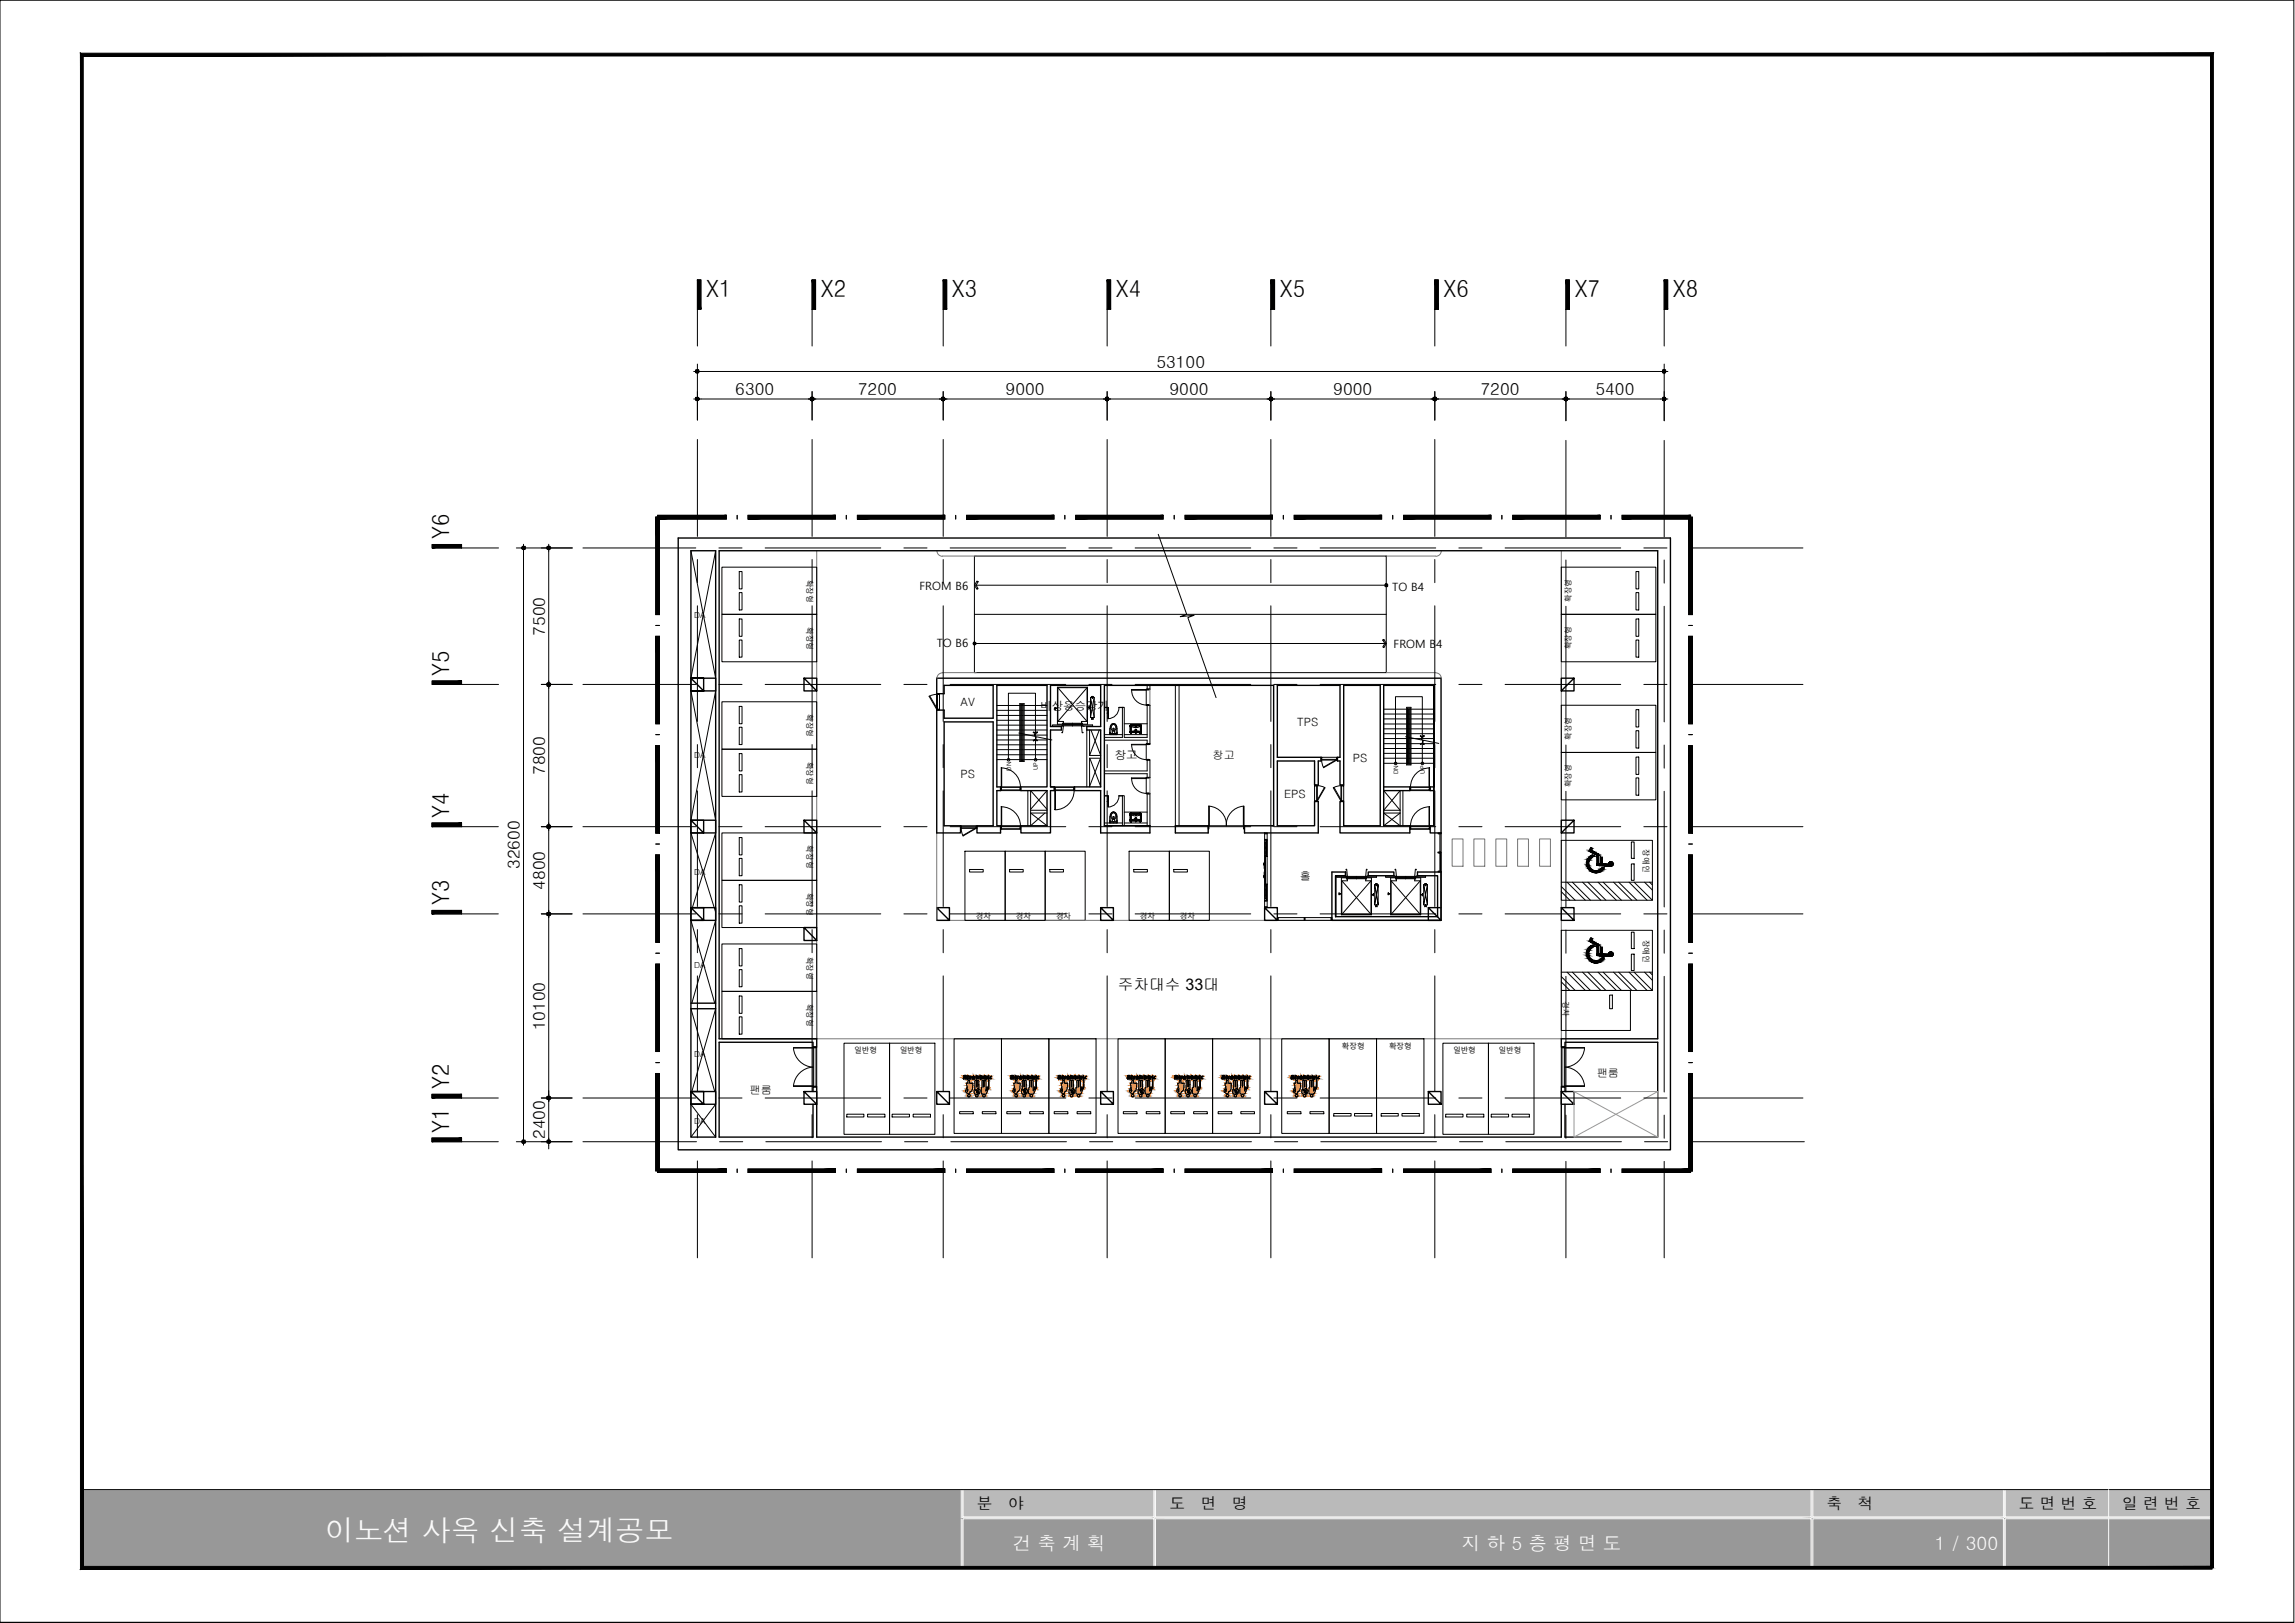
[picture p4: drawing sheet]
<svg xmlns="http://www.w3.org/2000/svg" width="420mm" height="297mm" viewBox="0 0 420 297" stroke-linecap="round" stroke-linejoin="round" font-family="sans-serif">
<defs><g id="words">
<text font-size="5.3" fill="#fafafa" x="59.5" y="282">이노션 사옥 신축 설계공모</text>
<g font-size="4.3">
<text x="129.3" y="54.3">X1</text>
<text x="150.3" y="54.3">X2</text>
<text x="174.3" y="54.3">X3</text>
<text x="204.3" y="54.3">X4</text>
<text x="234.3" y="54.3">X5</text>
<text x="264.3" y="54.3">X6</text>
<text x="288.3" y="54.3">X7</text>
<text x="306.3" y="54.3">X8</text>
<text x="82.3" y="98.7" transform="rotate(-90 82.3 98.7)">Y6</text>
<text x="82.3" y="123.7" transform="rotate(-90 82.3 123.7)">Y5</text>
<text x="82.2" y="149.6" transform="rotate(-90 82.2 149.6)">Y4</text>
<text x="82.2" y="165.7" transform="rotate(-90 82.2 165.7)">Y3</text>
<text x="82.2" y="199.3" transform="rotate(-90 82.2 199.3)">Y2</text>
<text x="82.2" y="207.3" transform="rotate(-90 82.2 207.3)">Y1</text>
</g>
<g font-size="3.4" fill="#fafafa">
<text x="185.4" y="283.7">건 축 계 획</text>
<text x="267.6" y="283.7">지 하 5 층 평 면 도</text>
<text x="354.2" y="283.7">1 / 300</text>
</g>
<g font-size="3.1">
<text x="211.7" y="67.3">53100</text>
<text x="134.6" y="72.3">6300</text>
<text x="157.1" y="72.3">7200</text>
<text x="184.1" y="72.3">9000</text>
<text x="214.1" y="72.3">9000</text>
<text x="244.1" y="72.3">9000</text>
<text x="271.1" y="72.3">7200</text>
<text x="292.1" y="72.3">5400</text>
<text x="99.8" y="116.4" transform="rotate(-90 99.8 116.4)">7500</text>
<text x="99.8" y="141.9" transform="rotate(-90 99.8 141.9)">7800</text>
<text x="95.2" y="159" transform="rotate(-90 95.2 159)">32600</text>
<text x="99.8" y="162.9" transform="rotate(-90 99.8 162.9)">4800</text>
<text x="99.8" y="188.6" transform="rotate(-90 99.8 188.6)">10100</text>
<text x="99.8" y="208.5" transform="rotate(-90 99.8 208.5)">2400</text>
</g>
<g font-size="2.9">
<text x="204.6" y="181.3">주차대수 33대</text>
<text x="178.8" y="276.1">분</text>
<text x="184.6" y="276.1">야</text>
<text x="214.1" y="276.1">도</text>
<text x="219.8" y="276.1">면</text>
<text x="225.6" y="276.1">명</text>
<text x="334.4" y="276.1">축</text>
<text x="340.1" y="276.1">척</text>
<text x="369.6" y="276.1">도 면 번 호</text>
<text x="388.5" y="276.1">일 련 번 호</text>
</g>
<g font-size="2.1">
<text x="168.4" y="107.9">FROM B6</text>
<text x="254.9" y="108.1">TO B4</text>
<text x="171.5" y="118.5">TO B6</text>
<text x="255.1" y="118.6">FROM B4</text>
<text x="175.9" y="129.2">AV</text>
<text x="190.5" y="130">비상용승강기</text>
<text x="237.5" y="132.8">TPS</text>
<text x="175.9" y="142.4">PS</text>
<text x="204.1" y="138.9">창고</text>
<text x="247.6" y="139.5">PS</text>
<text x="235.1" y="146">EPS</text>
</g>
<g font-size="2">
<text x="222" y="138.9">창고</text>
<text x="238" y="161">홀</text>
<text x="292.3" y="197">팬룸</text>
<text x="137.2" y="200.2">팬룸</text>
</g>
<g font-size="1.5">
<text x="127.1" y="113.1">DA</text>
<text x="127.1" y="138.8">DA</text>
<text x="127.1" y="160.2">DA</text>
<text x="127.1" y="177.2">DA</text>
<text x="127.1" y="193.4">DA</text>
<text x="127.1" y="205.7">DA</text>
</g>
<g font-size="1.4">
<text x="147.7" y="106.1" transform="rotate(90 147.7 106.1)">확장형</text>
<text x="287.7" y="110.2" transform="rotate(-90 287.7 110.2)">확장형</text>
<text x="147.7" y="114.8" transform="rotate(90 147.7 114.8)">확장형</text>
<text x="287.7" y="118.8" transform="rotate(-90 287.7 118.8)">확장형</text>
<text x="147.7" y="130.7" transform="rotate(90 147.7 130.7)">확장형</text>
<text x="287.7" y="135.4" transform="rotate(-90 287.7 135.4)">확장형</text>
<text x="147.7" y="139.4" transform="rotate(90 147.7 139.4)">확장형</text>
<text x="287.7" y="144.1" transform="rotate(-90 287.7 144.1)">확장형</text>
<text x="147.7" y="154.7" transform="rotate(90 147.7 154.7)">확장형</text>
<text x="300.8" y="155.4" transform="rotate(90 300.8 155.4)">장애인</text>
<text x="147.7" y="163.4" transform="rotate(90 147.7 163.4)">확장형</text>
<text x="178.6" y="168.1">경차</text>
<text x="186" y="168.1">경차</text>
<text x="193.3" y="168.1">경차</text>
<text x="208.7" y="168.1">경차</text>
<text x="216" y="168.1">경차</text>
<text x="300.8" y="172" transform="rotate(90 300.8 172)">장애인</text>
<text x="147.7" y="175.1" transform="rotate(90 147.7 175.1)">확장형</text>
<text x="147.7" y="183.7" transform="rotate(90 147.7 183.7)">확장형</text>
<text x="286.1" y="183.3" transform="rotate(90 286.1 183.3)">경차</text>
<text x="245.7" y="191.9">확장형</text>
<text x="254.3" y="191.9">확장형</text>
<text x="156.4" y="192.7">일반형</text>
<text x="164.7" y="192.7">일반형</text>
<text x="266" y="192.7">일반형</text>
<text x="274.4" y="192.7">일반형</text>
</g>
<g font-size="1.1">
<text x="185.1" y="141.1" transform="rotate(-90 185.1 141.1)">DN</text>
<text x="190" y="141" transform="rotate(-90 190 141)">UP</text>
<text x="255.9" y="141.7" transform="rotate(-90 255.9 141.7)">DN</text>
<text x="260.9" y="141.6" transform="rotate(-90 260.9 141.6)">UP</text>
</g>
</g></defs>
<!-- layer: XR-PLAN$0$PAK -->
<g fill="none" stroke="#000" stroke-width=".18">
<path d="M132.2 103.8h17.3v8.6h-17.3zM132.2 112.4h17.3v8.7h-17.3zM135.3 104.6h.5v3.2h-.5zM135.3 108.5h.5v3.1h-.5zM135.3 113.3h.5v3.2h-.5zM135.3 117.1h.5v3.2h-.5zM285.8 112.4h17.3v8.7h-17.3zM285.8 103.8h17.3v8.6h-17.3zM299.5 117.1h.5v3.2h-.5zM299.5 113.3h.5v3.2h-.5zM299.5 108.5h.5v3.1h-.5zM299.5 104.6h.5v3.2h-.5z"/>
<path d="M132.2 128.4h17.3v8.7h-17.3zM132.2 137.1h17.3v8.7h-17.3zM135.3 129.3h.5v3.2h-.5zM135.3 133.1h.5v3.2h-.5zM135.3 137.9h.5v3.2h-.5zM285.8 129.1h17.3v8.6h-17.3zM285.8 137.7h17.3v8.7h-17.3zM299.5 133.7h.5v3.2h-.5zM299.5 129.9h.5v3.2h-.5zM299.5 138.6h.5v3.1h-.5zM132.2 152.4h17.3v8.7h-17.3zM135.3 153.3h.5v3.2h-.5z"/>
<path d="M135.3 157.1h.5v3.2h-.5zM135.3 141.8h.5v3.1h-.5zM176.7 155.8h7.3v12.6h-7.3zM177.5 159.1h2.5v.5h-2.5zM184 155.8h7.3v12.6h-7.3zM184.8 159.1h2.5v.5h-2.5zM191.3 155.8h7.4v12.6h-7.4zM192.2 159.1h2.5v.5h-2.5zM206.7 155.8h7.4v12.6h-7.4zM207.6 159.1h2.5v.5h-2.5zM214.1 155.8h7.3v12.6h-7.3zM214.9 159.1h2.5v.5h-2.5z"/>
<path d="M285.8 153.8h16.7v11h-16.7zM298.7 158.1h.5v3h-.5zM298.7 154.1h.5v3h-.5zM299.5 142.4h.5v3.1h-.5zM132.2 172.8h17.3v8.6h-17.3zM132.2 161.1h17.3v8.7h-17.3zM135.3 173.6h.5v3.2h-.5zM135.3 177.5h.5v3.1h-.5zM135.3 161.9h.5v3.2h-.5zM135.3 165.8h.5v3.2h-.5zM285.8 170.3h16.7v11h-16.7zM285.8 161.5h16.7"/>
<path d="M285.8 162.3l2.6 2.5M285.8 163.2l1.6 1.6M285.8 177.9h16.7M285.8 178.7l2.6 2.6M285.8 179.7l1.6 1.6M286.9 161.5l3.3 3.3M286.9 177.9l3.3 3.4M287.9 161.5l3.3 3.3M287.9 177.9l3.3 3.4M289.7 161.5l3.4 3.3M289.7 177.9l3.4 3.4M290.7 161.5l3.3 3.3"/>
<path d="M290.7 177.9l3.3 3.4M292.6 161.5l3.3 3.3M292.6 177.9l3.3 3.4M293.5 161.5l3.3 3.3M293.5 177.9l3.3 3.4M295.4 161.5l3.3 3.3M295.4 177.9l3.3 3.4M296.3 161.5l3.4 3.3M296.3 177.9l3.4 3.4M298.2 161.5l3.3 3.3M298.2 177.9l3.3 3.4M298.7 174.6h.5v3h-.5z"/>
<path d="M298.7 170.6h.5v3h-.5zM299.2 161.5l3.3 3.3M299.2 177.9l3.3 3.4M301.1 161.5l1.4 1.4M301.1 177.9l1.4 1.5M302 161.5l.5 .5M302 177.9l.5 .5M132.2 181.4h17.3v8.7h-17.3zM135.3 182.3h.5v3.2h-.5zM135.3 186.1h.5v3.2h-.5zM154.5 190.9h8.4v16.7h-8.4zM162.9 190.9h8.3v16.7h-8.3z"/>
<path d="M243.3 190.1h8.7v17.3h-8.7zM252 190.1h8.7v17.3h-8.7zM264.2 190.9h8.3v16.7h-8.3zM272.5 190.9h8.3v16.7h-8.3zM285.8 181.3h12.7v7.3h-12.7zM294.7 182.1h.5v2.5h-.5zM155 203.9h3.2v.5h-3.2zM158.8 203.9h3.2v.5h-3.2zM163.3 203.9h3.2v.5h-3.2zM167.2 203.9h3.1v.5h-3.1zM244.2 203.8h3.2v.5h-3.2zM248 203.8h3.2v.5h-3.2z"/>
<path d="M252.9 203.8h3.1v.5h-3.1zM256.7 203.8h3.1v.5h-3.1zM264.7 203.9h3.1v.5h-3.1zM268.5 203.9h3.2v.5h-3.2zM273 203.9h3.2v.5h-3.2zM276.8 203.9h3.2v.5h-3.2z"/>
</g>
<!-- layer: AA_FIN -->
<g fill="#000" stroke="#000" stroke-width=".18">
<path d="M120.4 94.3v.7l12.6-.7zM120.4 95l12.6-.7v.7z"/>
<path d="M120.4 94.3v.7l12.6-.7zM120.4 95l12.6-.7v.7z"/>
<path d="M136.9 94.3v.7l16.1-.7zM136.9 95l16.1-.7v.7z"/>
<path d="M136.9 94.3v.7l16.1-.7zM136.9 95l16.1-.7v.7z"/>
<path d="M157 94.3v.7l16-.7zM157 95l16-.7v.7z"/>
<path d="M157 94.3v.7l16-.7zM157 95l16-.7v.7z"/>
<path d="M177 94.3v.7l16-.7zM177 95l16-.7v.7z"/>
<path d="M177 94.3v.7l16-.7zM177 95l16-.7v.7z"/>
<path d="M196.9 94.3v.7l16-.7zM196.9 95l16-.7v.7z"/>
<path d="M196.9 94.3v.7l16-.7zM196.9 95l16-.7v.7z"/>
<path d="M217 94.3v.7l16-.7zM217 95l16-.7v.7z"/>
<path d="M217 94.3v.7l16-.7zM217 95l16-.7v.7z"/>
<path d="M236.9 94.3v.7l16-.7zM236.9 95l16-.7v.7z"/>
<path d="M236.9 94.3v.7l16-.7zM236.9 95l16-.7v.7z"/>
<path d="M257 94.3v.7l16-.7zM257 95l16-.7v.7z"/>
<path d="M257 94.3v.7l16-.7zM257 95l16-.7v.7z"/>
<path d="M276.9 94.3v.7l16-.7zM276.9 95l16-.7v.7z"/>
<path d="M276.9 94.3v.7l16-.7zM276.9 95l16-.7v.7z"/>
<path d="M297 94.3v.7l12.5-.7zM297 95l12.5-.7v.7z"/>
<path d="M297 94.3v.7l12.5-.7zM297 95l12.5-.7v.7z"/>
<path d="M309.2 94.7l.6 17.8v-17.8zM309.2 94.7l.6 17.8h-.6z"/>
<path d="M309.2 94.7l.6 17.8v-17.8zM309.2 94.7l.6 17.8h-.6z"/>
<path d="M120.1 94.7v17.8h.6zM120.1 94.7h.6v17.8z"/>
<path d="M120.1 94.7v17.8h.6zM120.1 94.7h.6v17.8z"/>
<path d="M309.2 116.5l.6 16v-16zM309.2 116.5l.6 16h-.6z"/>
<path d="M309.2 116.5l.6 16v-16zM309.2 116.5l.6 16h-.6z"/>
<path d="M120.1 116.5v16h.6zM120.1 116.5h.6v16z"/>
<path d="M120.1 116.5v16h.6zM120.1 116.5h.6v16z"/>
<path d="M309.2 136.5l.6 16v-16zM309.2 136.5l.6 16h-.6z"/>
<path d="M309.2 136.5l.6 16v-16zM309.2 136.5l.6 16h-.6z"/>
<path d="M120.1 136.5v16h.6zM120.1 136.5h.6v16z"/>
<path d="M120.1 136.5v16h.6zM120.1 136.5h.6v16z"/>
<path d="M309.2 156.5l.6 16v-16zM309.2 156.5l.6 16h-.6z"/>
<path d="M309.2 156.5l.6 16v-16zM309.2 156.5l.6 16h-.6z"/>
<path d="M120.1 156.5v16h.6zM120.1 156.5h.6v16z"/>
<path d="M120.1 156.5v16h.6zM120.1 156.5h.6v16z"/>
<path d="M309.2 176.4l.6 16v-16zM309.2 176.4l.6 16h-.6z"/>
<path d="M309.2 176.4l.6 16v-16zM309.2 176.4l.6 16h-.6z"/>
<path d="M120.1 176.4v16h.6zM120.1 176.4h.6v16z"/>
<path d="M120.1 176.4v16h.6zM120.1 176.4h.6v16z"/>
<path d="M309.2 196.5l.6 17.8v-17.8zM309.2 196.5l.6 17.8h-.6z"/>
<path d="M309.2 196.5l.6 17.8v-17.8zM309.2 196.5l.6 17.8h-.6z"/>
<path d="M120.1 196.5v17.8h.6zM120.1 196.5h.6v17.8z"/>
<path d="M120.1 196.5v17.8h.6zM120.1 196.5h.6v17.8z"/>
<path d="M120.4 214.6h12.6v-.6zM120.4 214h12.6l-12.6 .6z"/>
<path d="M120.4 214.6h12.6v-.6zM120.4 214h12.6l-12.6 .6z"/>
<path d="M136.9 214.6h16.1v-.6zM136.9 214h16.1l-16.1 .6z"/>
<path d="M136.9 214.6h16.1v-.6zM136.9 214h16.1l-16.1 .6z"/>
<path d="M157 214.6h16v-.6zM157 214h16l-16 .6z"/>
<path d="M157 214.6h16v-.6zM157 214h16l-16 .6z"/>
<path d="M177 214.6h16v-.6zM177 214h16l-16 .6z"/>
<path d="M177 214.6h16v-.6zM177 214h16l-16 .6z"/>
<path d="M196.9 214.6h16v-.6zM196.9 214h16l-16 .6z"/>
<path d="M196.9 214.6h16v-.6zM196.9 214h16l-16 .6z"/>
<path d="M217 214.6h16v-.6zM217 214h16l-16 .6z"/>
<path d="M217 214.6h16v-.6zM217 214h16l-16 .6z"/>
<path d="M236.9 214.6h16v-.6zM236.9 214h16l-16 .6z"/>
<path d="M236.9 214.6h16v-.6zM236.9 214h16l-16 .6z"/>
<path d="M257 214.6h16v-.6zM257 214h16l-16 .6z"/>
<path d="M257 214.6h16v-.6zM257 214h16l-16 .6z"/>
<path d="M276.9 214.6h16v-.6zM276.9 214h16l-16 .6z"/>
<path d="M276.9 214.6h16v-.6zM276.9 214h16l-16 .6z"/>
<path d="M297 214.6h12.5v-.6zM297 214h12.5l-12.5 .6z"/>
<path d="M297 214.6h12.5v-.6zM297 214h12.5l-12.5 .6z"/>
</g>
<g fill="none" stroke="#000" stroke-width=".18">
<path d="M120.1 94.7h.6M135 94.3v.7M154.9 94.3v.7M175 94.3v.7M194.9 94.3v.7M215 94.3v.7M234.9 94.3v.7M255 94.3v.7M275 94.3v.7M294.9 94.3v.7M309.5 94.3v.7M120.1 114.5h.6"/>
<path d="M309.2 114.5h.6M120.1 134.5h.6M309.2 134.5h.6M120.1 154.5h.6M309.2 154.5h.6M120.1 174.5h.6M309.2 174.5h.6M120.1 194.5h.6M309.2 194.5h.6M120.4 214v.6M135 214v.6M154.9 214v.6"/>
<path d="M175 214v.6M194.9 214v.6M215 214v.6M234.9 214v.6M255 214v.6M275 214v.6M294.9 214v.6M309.2 214.3h.6"/>
</g>
<!-- layer: AA_PAT -->
<g fill="none" stroke="#767676" stroke-width=".18">
<path d="M149.5 100.8v89.3h136.3v-89.3M171.5 100.8a.99 .99 0 0 0 1 1M172.5 101.8h6.2M263.9 100.8a.99 .99 0 0 1-1 1h-9.1M172.5 123.1h6.2M172.5 123.1a.99 .99 0 0 0-1 1M210.5 126.2v2.8M253.8 123.1h9M262.9 123.1a.99 .99 0 0 1 1 1M171.5 152.4v16h92.3v-16M210.5 142.4v2.8M265.9 153.5h1.9v5h-1.9z"/>
<path d="M269.8 153.5h2v5h-2zM273.9 153.5h1.9v5h-1.9zM277.8 153.5h2v5h-2zM281.9 153.5h1.9v5h-1.9z"/>
</g>
<!-- layer: X-COL$0$CON -->
<g fill="none" stroke="#000" stroke-width=".25">
<path d="M124.2 98.5h181.6v111.9h-181.6zM126.5 100.8h4.5v107.3h-4.5zM171.5 127h1.3v-1.6h9v6h-9v-1.4h-1.3M262.5 125.4h-9.2v25.7h4.8v1.3h-12.8v-5.7h.7v4.4h6.7v-25.7h-6.7v18.3h-.7v-4.4h-.4v-.7h.4v-13.2h-11.5v13.2h8.1v.7h-.6v4.4h-.6v-4.4h-6.9v11.8h6.9v-4.4h.6v5.7h-13.5v-1.3h5.4M192.3 144h.7M193 144h-.7v-10.4h2v-.6h-2v-7.6h9.2v7.6h-2.5v.6h2.5v10.4h-4.8v.7h4.8v7.7h9v-1.3h-8.3v-25.7h31v25.7M193 144v.7h-.7v7.7h-5.4v-1.3h4.8v-6.4h-4.8v-.7h4.8v-18.6h-9.2v18.6h.7v.7h-.7v6.4h.7v1.3h-4.3v-1.3h2.9v-19h-9v19h3.1v1.3h-4.4v-28.3h92.3v28.3h-2v-1.3h.7v-7.1M215.2 151.1h6v1.3h-6zM232.8 151.1h.4M250.5 159.6h4.7v.7h-4.7zM253.3 144h4.8v.7h-4.8M262.5 144v-18.6v25.7"/>
<path d="M262.5 144h-.7v.7h.7M244.5 160.3h1.8v-.7h-2.5v8.8h20v-8.8h-4.3v.7h3.7v7.5h-18.7M244.5 167.8v-7.5v7.5M126.5 183.6h4.5M126.5 184.6h4.5M148.8 199.8v-.9h.7v9.2h136.3v-9.2h.7v.9M148.8 202.1v6h-17.1v-17.3h17.1v.8h.7v-1.5h-17.8v-89.3h171.8v89.3h-17.7v1.5h.7v-.8h17v17.3h-17v-6"/>
</g>
<!-- layer: AA_WAL1 -->
<g fill="none" stroke="#000" stroke-width=".18">
<path d="M178.4 101.8h75.4v21.3h-75.4zM178.4 112.4h75.4M178.4 107.1h75.4M178.4 117.8h75.4M202.2 135h3.3v-5.5h.3v5.5h4.2v-5.9h.5v7.1M202.2 135.5h7.8v.6h.5M210 125.4v.7h.5v-.7M215.2 125.4v25.7M215.9 125.4v25.7M188.7 148.8h3M188.7 148.3h3M202.2 141.1h7.8v-2h.5v3.2h-.5v-.7h-7.8"/>
<path d="M205.5 151.1v-5.5h.3v5.5M210 151.1v-5.8h.5v5.8M253.3 148.8h3M253.3 148.3h3"/>
</g>
<!-- layer: cor -->
<g fill="none" stroke="#000" stroke-width=".25">
<path d="M126.5 126.4h4.5v-2.3h-4.5h2.3v2.3h-2.3v-2.3l2.3 2.3M147.2 124.1v2.3h2.3v-2.3h-2.3l2.3 2.3M288.2 124.1v2.3h-2.4v-2.3h2.4l-2.4 2.3M126.5 152.4h4.5v-2.3h-4.5v2.3h2.3v-2.3h-2.3l2.3 2.3M147.2 150.1v2.3h2.3v-2.3h-2.3l2.3 2.3M288.2 150.1v2.3h-2.4v-2.3h2.4l-2.4 2.3M126.5 168.4h4.5v-2.3h-4.5h2.3v2.3h-2.3v-2.3l2.3 2.3M147.2 169.8v2.3h2.3v-2.3h-2.3l2.3 2.3M171.5 166.1v2.3h2.3v-2.3h-2.3l2.3 2.3M201.5 166.1v2.3h2.3v-2.3h-2.3l2.3 2.3M231.5 166.1v2.3h2.3v-2.3h-2.3l2.3 2.3M261.5 166.1v2.3h2.3v-2.3h-2.3l2.3 2.3"/>
<path d="M285.8 166.1v2.3h2.4v-2.3h-2.4l2.4 2.3M147.2 199.8v2.3h2.3v-2.3h-2.3l2.3 2.3M171.5 199.8v2.3h2.3v-2.3h-2.3l2.3 2.3M201.5 199.8v2.3h2.3v-2.3h-2.3l2.3 2.3M231.5 199.8v2.3h2.3v-2.3h-2.3l2.3 2.3M261.5 199.8v2.3h2.3v-2.3h-2.3l2.3 2.3M285.8 199.8v2.3h2.4v-2.3h-2.4l2.4 2.3M126.5 202.1h4.5v-2.3h-4.5h2.3v2.3h-2.3v-2.3l2.3 2.3"/>
</g>
<!-- layer: XR-PLAN$0$SYM -->
<g fill="none" stroke="#000" stroke-width=".18">
<path d="M212 97.8l5.3 14.6-1.2 .5 2.5-.3-1.1 .4 5.1 14.7M178.9 106.3l.2 .2-.4 .6 .4 .6-.2 .2-.5-.8zM253.2 117.1l.2-.1 .4 .8-.4 .7-.2-.1 .3-.6zM186.5 134.2l2.9 .5 .1-.4 .1 1 .1-.5 2.9 .6M189.1 135.5l.5-.2 .3 .2zM189.2 133.9l.4 .3 .3-.3v.2l-.3 .2-.5-.2zM189.6 134.3v-7.4h-5v12.1M189.6 135.3v3.7M257.3 134.8l2.9 .6 .1-.4 .2 .9 .1-.4 2.8 .6M260 136.2l.4-.2 .4 .2zM260.1 134.6l.3 .2 .3-.2 .1 .1-.4 .3-.4-.3zM260.4 135v-7.5h-4.9v12.2"/>
<path d="M260.4 136v3.7"/>
<circle cx="184.6" cy="139" r=".23"/>
<circle cx="189.6" cy="139" r=".23"/>
<circle cx="255.5" cy="139.7" r=".23"/>
<circle cx="260.4" cy="139.7" r=".23"/>
</g>
<g fill="#000" stroke="#000" stroke-width=".18">
<path d="M178.2 117.8v.1l.2-.1zM178.2 117.9l.2-.1v.2z"/>
<path d="M178.4 117.8v.2l.2-.1zM178.4 117.8h.2v.1zM178.4 117.8h.2v-.2z"/>
<path d="M178.4 117.5v.3l.2-.2zM178.2 117.6l.2-.1v.3zM178.2 117.6v.2h.2z"/>
<path d="M253.6 107.1v.2l.2-.2zM253.8 107.1v.3l-.2-.1z"/>
<path d="M253.8 107.1v.3l.2-.1zM253.8 107.1h.2v.2zM253.8 107.1h.2v-.2z"/>
<path d="M253.8 106.8v.3l.2-.2zM253.6 106.9l.2-.1v.3zM253.6 106.9v.2h.2z"/>
</g>
<!-- layer: LIM -->
<g fill="none" stroke="#000" stroke-width=".18">
<path d="M126.5 100.8l4.5 23.3M131 100.8l-4.5 23.3M126.5 126.4l4.5 23.7M131 126.4l-4.5 23.7M199.5 138.8l2 5.1M199.7 133.6l1.8 4.7M201.3 133.6l-1.8 4.7M201.5 138.8l-2 5.1M126.5 152.4l4.5 14.6M131 152.4l-4.5 14.6M188.7 144.7l3 3.4M188.7 148.8l3 2.3"/>
<path d="M191.3 148.8l-2.6 2.3M191.7 144.7l-3 3.4M253.3 144.7l3 3.6M253.3 148.8l3 2.3M256.3 144.7l-3 3.6M256.3 148.8l-3 2.3M126.5 168.4l4.4 15.2M131 168.4l-4.3 15.2M126.5 184.6l4.4 15.2M131 184.6l-4.3 15.2M126.5 202.1l4.5 6M131 202.1l-4.5 6"/>
</g>
<g fill="#000" stroke="#000" stroke-width=".18">
<path d="M291.2 155.3l.2 .3h-.4zM291.2 156.6h.6zM292 159.7h.4zM293.3 158.8l.3 .2h-.4zM294.9 157.7h.1zM294.8 157.7h.2zM294.7 157.8h.4zM291.2 171.8l.2 .3h-.4zM291.2 173.1h.6zM292 176.2h.4zM291.2 175.9h2zM293.3 175.3l.3 .2h-.4z"/>
<path d="M294.9 174.2h.1zM294.8 174.2h.2zM294.7 174.3h.4z"/>
<path d="M290.5 158.2v.1h.4zM290.5 158.2h.3l.1 .1z"/>
<path d="M290.5 158v.2h.3zM290.5 158h.3v.2z"/>
<path d="M290.5 157.9l.3 .1zM290.5 157.9l.3 .1z"/>
<path d="M290.5 157.7v.2h.3zM290.5 157.7h.4l-.1 .2zM290.5 157.7h.4zM290.5 157.7h.4z"/>
<path d="M290.5 158.3v.2h.4zM290.5 158.3h.4v.2z"/>
<path d="M290.6 157.4l-.1 .3h.4zM290.6 157.4h.4l-.1 .3z"/>
<path d="M290.5 158.5l.1 .1h.4zM290.5 158.5h.4l.1 .1z"/>
<path d="M290.6 157.4h.4zM290.6 157.4h.4z"/>
<path d="M290.6 158.6l.4 .1zM290.6 158.6l.4 .1z"/>
<path d="M290.7 157.2l-.1 .2h.4zM290.7 157.2h.4l-.1 .2z"/>
<path d="M290.6 158.7l.1 .2h.4zM290.6 158.7h.4l.1 .2z"/>
<path d="M290.8 157.1l-.1 .1h.4zM290.8 157.1h.4l-.1 .1z"/>
<path d="M290.7 158.9h.5zM290.7 158.9h.5z"/>
<path d="M290.8 157.1h.4zM290.8 157.1h.5z"/>
<path d="M290.7 158.9l.1 .2h.5zM290.7 158.9h.5l.1 .2z"/>
<path d="M291 156.9l-.2 .2h.5zM291 156.9h.5l-.2 .2z"/>
<path d="M290.8 159.1l.7 .1zM290.8 159.1l.7 .1z"/>
<path d="M291 155.6l-.1 .2h.7zM291 155.6h.4l.2 .2z"/>
<path d="M290.9 159.2h.6zM290.9 159.2h.6z"/>
<path d="M291 156.9h.5zM291 156.8h.5z"/>
<path d="M291 156.8h.5zM291 156.8h.7z"/>
<path d="M291 156.8h.7zM291.1 156.7h.8z"/>
<path d="M291 159.2l.1 .1h.6zM291 159.2l.7 .1z"/>
<path d="M291.1 159.3l.9 .1zM291.1 159.3l.9 .1z"/>
<path d="M291.1 156.7h.8zM291.2 156.6l.7 .1z"/>
<path d="M291.2 159.4h2zM291.2 159.4h2z"/>
<path d="M291.1 159.4h1.1zM291.1 159.4h1.1z"/>
<path d="M291.2 159.4l1.8 .1zM291.2 159.4h2z"/>
<path d="M291.2 155.3l.2 .3 .1-.3zM291.3 155.1l.2 .2h-.3z"/>
<path d="M291.3 159.5l1.6 .1zM291.3 159.5h1.7z"/>
<path d="M291.5 159.6h1.2zM291.5 159.6h1.4z"/>
<path d="M291.6 159.6l1 .1zM291.6 159.6h1.1z"/>
<path d="M291.4 156.5l.4 .1zM291.4 156.5h.2z"/>
<path d="M290.9 155.8l1.1 .5h.7zM290.9 155.8h.7l1.1 .5z"/>
<path d="M291.8 159.7h.6zM291.8 159.7h.8z"/>
<path d="M292.2 159.4h1zM292.5 159.3h.7z"/>
<path d="M292.4 158.3l2.8 .1zM292.4 158.3h2.9z"/>
<path d="M292.4 158.2l2.9 .1zM292.4 158.2h2.9z"/>
<path d="M292.4 158.1l2.1 .1zM292.4 158.1l2.1 .1z"/>
<path d="M292.4 158.1h1.2zM292.4 158.1h1.2z"/>
<path d="M292.4 158.1h1zM292.4 158.1h1z"/>
<path d="M292.4 158.1h.6zM292.4 158.1h.6z"/>
<path d="M292.4 156.5v1.6h.3zM292.4 156.5h.3v1.6z"/>
<path d="M292 156.3l.4 .2h.3zM292 156.3h.7v.2z"/>
<path d="M292.5 159.3h.7zM292.6 159.3h.7z"/>
<path d="M292.6 159.3h.7zM292.7 159.3h.6z"/>
<path d="M292.7 159.3h.6l-.4-.2zM292.9 159.1h.6l-.2 .2z"/>
<path d="M292.4 158.4h2.8zM292.4 158.4h2.8zM292.4 158.4h2.8zM292.4 158.4h2.8z"/>
<path d="M292.9 159.1h.6zM293 159.1h.5z"/>
<path d="M293 159.1h.5zM293.2 159h.4z"/>
<path d="M293 156.9v1.2h.4zM293 156.9h.4v1.2z"/>
<path d="M293 158.1h.4zM293 158.1h.4z"/>
<path d="M293.3 158.8l.3 .2 .1-.2zM293.3 158.8h.4z"/>
<path d="M292.8 158.4l2.3 .1zM292.8 158.4h2.4z"/>
<path d="M293.6 158.5h1.5zM293.6 158.5h1.5z"/>
<path d="M294.5 158.1h.8zM294.5 158.1h.8z"/>
<path d="M294.5 158v.1h.8zM294.5 158l.8 .1zM294.5 158h.8zM294.5 158h.8z"/>
<path d="M294.5 158.1l.8 .1zM294.5 158.1l.8 .1z"/>
<path d="M294.5 158h.8zM294.5 158h.8z"/>
<path d="M294.5 157.9l.8 .1zM294.5 157.9l.8 .1z"/>
<path d="M294.5 157.9h.8zM294.6 157.9h.7zM294.6 157.9h.6zM294.6 157.9h.6z"/>
<path d="M294.6 157.9h.6zM294.6 157.9h.6z"/>
<path d="M294.6 157.9h.6zM294.6 157.8l.6 .1z"/>
<path d="M294.6 157.8h.6zM294.7 157.8h.5zM294.7 157.8h.4z"/>
<path d="M294.3 158.5h.7zM294.3 158.5h.8z"/>
<path d="M294.7 157.8h.4zM294.7 157.8h.4z"/>
<path d="M294.8 157.7l.3 .1zM294.8 157.7l.3 .1z"/>
<path d="M294.8 157.7h.2zM294.8 157.7h.2z"/>
<path d="M294.7 158.5h.2zM294.7 158.5h.3z"/>
<path d="M292.4 158.2h2.9zM292.4 158.2h2.9z"/>
<path d="M290.5 174.7v.1h.4zM290.5 174.7h.3l.1 .1z"/>
<path d="M290.5 174.5v.2h.3zM290.5 174.5h.3v.2z"/>
<path d="M290.5 174.4l.3 .1zM290.5 174.4l.3 .1z"/>
<path d="M290.5 174.2v.2h.3zM290.5 174.2h.4l-.1 .2z"/>
<path d="M290.5 174.8l.4 .1zM290.5 174.8l.4 .1z"/>
<path d="M290.5 174.2h.4zM290.5 174.2h.4z"/>
<path d="M290.6 173.9l-.1 .3h.4zM290.6 173.9h.4l-.1 .3z"/>
<path d="M290.5 174.9l.1 .2h.4zM290.5 174.9h.4l.1 .2z"/>
<path d="M290.6 173.9h.4zM290.6 173.9h.4z"/>
<path d="M290.6 175.1l.4 .1zM290.6 175.1l.4 .1z"/>
<path d="M290.7 173.7l-.1 .2h.4zM290.7 173.7h.4l-.1 .2z"/>
<path d="M290.6 175.2l.1 .2h.4zM290.6 175.2h.4l.1 .2z"/>
<path d="M290.8 173.6l-.1 .1h.4zM290.8 173.6h.4l-.1 .1z"/>
<path d="M290.7 175.4h.5zM290.7 175.4h.5z"/>
<path d="M290.8 173.6h.4zM290.8 173.5h.5z"/>
<path d="M290.7 175.4l.1 .2h.5zM290.7 175.4h.5l.1 .2z"/>
<path d="M290.8 173.5h.5l-.3-.1zM291 173.4h.5l-.2 .1z"/>
<path d="M290.8 175.6l.1 .1h.6zM290.8 175.6l.7 .1z"/>
<path d="M291 172.1l-.1 .2h.7zM291 172.1l.6 .2z"/>
<path d="M290.9 175.7h.6zM290.9 175.7h.6z"/>
<path d="M291 173.4h.5zM291 173.4h.5z"/>
<path d="M291 173.3v.1h.5zM291 173.3h.7z"/>
<path d="M291 173.3h.7zM291.1 173.2h.8z"/>
<path d="M291 175.7l.7 .1zM291 175.7l.7 .1z"/>
<path d="M291.1 175.8l.9 .1zM291.1 175.8l.9 .1z"/>
<path d="M291.1 173.2h.8zM291.2 173.1l.7 .1z"/>
<path d="M291.1 175.9h1.1zM291.1 175.9h1.1z"/>
<path d="M291.2 175.9l.1 .1h1.7zM291.2 175.9h2l-.2 .1zM291.2 175.9h2z"/>
<path d="M291.2 171.8l.2 .3 .1-.3zM291.3 171.6l.2 .2h-.3z"/>
<path d="M291.3 176l1.6 .1zM291.3 176h1.7z"/>
<path d="M291.5 176.1h1.2zM291.5 176.1h1.4z"/>
<path d="M291.6 176.1l1 .1zM291.6 176.1h1.1z"/>
<path d="M291.4 173.1h.4zM291.4 173.1h.2z"/>
<path d="M290.9 172.3l1.1 .5h.7zM290.9 172.3h.7l1.1 .5z"/>
<path d="M291.8 176.2h.6zM291.8 176.2h.8z"/>
<path d="M292.2 175.9h1zM292.5 175.9h.7z"/>
<path d="M292.4 174.8l2.8 .1zM292.4 174.8l2.8 .1z"/>
<path d="M292.4 174.8h2.8zM292.4 174.8h2.9z"/>
<path d="M292.4 174.7l2.9 .1zM292.4 174.7h2.9z"/>
<path d="M292.4 174.7h2.9zM292.4 174.7h2.9z"/>
<path d="M292.4 174.6l2.1 .1zM292.4 174.6l2.1 .1z"/>
<path d="M292.4 174.6h1.2zM292.4 174.6h1.2z"/>
<path d="M292.4 174.6h1zM292.4 174.6h1z"/>
<path d="M292.4 174.6h.6zM292.4 174.6h.6z"/>
<path d="M292.4 173.1v1.5h.3zM292.4 173.1h.3v1.5z"/>
<path d="M292 172.8l.4 .3h.3zM292 172.8h.7v.3z"/>
<path d="M292.5 175.9h.7zM292.6 175.8h.7z"/>
<path d="M292.6 175.8h.7zM292.7 175.8h.6z"/>
<path d="M292.7 175.8h.6l-.4-.2zM292.9 175.6h.6l-.2 .2z"/>
<path d="M292.4 174.9h2.8zM292.4 174.9h2.8z"/>
<path d="M292.9 175.6h.6zM293 175.6h.5z"/>
<path d="M293 175.6h.5l-.3-.1zM293.2 175.5h.4l-.1 .1z"/>
<path d="M293 173.4v1.2h.4zM293 173.4h.4v1.2z"/>
<path d="M293 174.6h.4zM293 174.6h.4z"/>
<path d="M293.3 175.3l.3 .2 .1-.2zM293.3 175.3h.4z"/>
<path d="M292.8 174.9l2.3 .1zM292.8 174.9h2.4z"/>
<path d="M293.6 175h1.5zM293.6 175h1.5z"/>
<path d="M294.5 174.6h.8zM294.5 174.5l.8 .1zM294.5 174.5h.8zM294.5 174.5h.8z"/>
<path d="M294.5 174.6l.8 .1zM294.5 174.6l.8 .1z"/>
<path d="M294.5 174.6h.8zM294.5 174.6h.8z"/>
<path d="M294.5 174.5h.8zM294.5 174.5h.8zM294.5 174.5h.8zM294.5 174.5h.8z"/>
<path d="M294.5 174.5h.8zM294.6 174.4l.7 .1z"/>
<path d="M294.6 174.4h.6zM294.6 174.4h.6z"/>
<path d="M294.6 174.4h.6zM294.6 174.3l.6 .1z"/>
<path d="M294.6 174.3h.6zM294.6 174.3h.6z"/>
<path d="M294.6 174.3h.6zM294.7 174.3h.5zM294.7 174.3h.4z"/>
<path d="M294.3 175h.7zM294.3 175h.8z"/>
<path d="M294.7 174.2l.4 .1zM294.7 174.2l.4 .1z"/>
<path d="M294.7 174.2h.4zM294.8 174.2h.3z"/>
<path d="M294.8 174.2h.2zM294.8 174.2h.2z"/>
<path d="M294.7 175h.2zM294.7 175h.3z"/>
</g>
<path d="M291.3 155.1l.2 .2-.1 .3 1.3 .7v1.8h.3v-1.2h.4v1.2l1.1 .1a.4 .4 0 0 1 .4-.5 .4 .4 0 0 1 .4 .5 .4 .4 0 0 1-.4 .3l-2.5-.1v-1.9l-1.5-.7zM291.5 156.5l.4 .2M291.5 156.5a1.71 1.71 0 0 0-.5 2.7 1.71 1.71 0 0 0 2.7-.4M292 156.7a1.38 1.38 0 0 0-.9 2.1 1.38 1.38 0 0 0 2.3 0M293.3 158.8h.4M291.5 173l.4 .2M291.5 173a1.71 1.71 0 0 0-.5 2.7 1.71 1.71 0 0 0 2.7-.4M292 173.2a1.38 1.38 0 0 0-.9 2.1 1.38 1.38 0 0 0 2.3 0M293.3 175.3h.4M294.5 174.7l-1.1-.1v-1.2h-.4v1.2h-.3v-1.8l-1.3-.7 .1-.3-.2-.2-.4 .7 1.5 .8v1.8l2.5 .1a.4 .4 0 0 0 .4-.3 .4 .4 0 0 0-.4-.5 .4 .4 0 0 0-.4 .5" fill="none" stroke="#000" stroke-width=".18"/>
<!-- layer: AA_PAT -->
<path d="M231.5 152.4h.5v.2h-.5zM231.5 152.4v13.7M232 152.4v13.7M263.8 152.4v13.7M231.5 165.9h.5v.2h-.5zM233.8 167.9h.2v.5h-.2zM233.8 168.4h27.7M233.8 167.9h10M238.8 167.9h.1v.5h-.1zM243.7 167.9h.1v.5h-.1z" fill="none" stroke="#000" stroke-width=".18"/>
<!-- layer: DOR -->
<g fill="none" stroke="#000" stroke-width=".18">
<path d="M170.1 127.4h.1l1.4 2.4h-.1zM171.5 129.8h.5v.2h-.5zM171.5 127v2.8M171.5 127.1l-.7 .1-.6 .2M171.6 127v2.8M172 127.1v-.1h-.5l.1 .1h.4v2.7M207.1 126.2l3.4-.1-.1 .2-.6-.1v.1h-2.7zM207.1 136.2h2.7v-.1h.7l-.1 .2h-.6zM207.2 126.3a2.69 2.69 0 0 0 2.7 2.7M207.2 136.3a2.69 2.69 0 0 0 2.7 2.7M209.8 129l.6-.1 .1 .2zM209.8 139h.6l.1 .1z"/>
<path d="M209.8 126.2v2.8M209.8 136.2v2.8M241.9 139h2.8M241.9 139.1h2.8M242 138.6h-.1v.5l.1-.1v-.4h2.7M242 139.1v.7l.3 .6M244.7 138.6h.2v.5h-.2zM175.9 151.5h2.8M175.9 151.6h2.8M176 151.1h-.1v.5l.1-.1v-.4h2.7M176 151.6l.1 .7 .2 .6M176.3 152.9l2.4-1.4v.1l-2.4 1.4z"/>
<path d="M178.7 151.1h.2v.5l-.2-.1zM207.1 142.4l3.4-.1-.1 .1h-.6v.1h-2.7zM207.2 142.5a2.69 2.69 0 0 0 2.7 2.7M209.8 145.2l.6-.1 .1 .2h-.7zM209.8 142.4v2.8M221.3 147.5h.1v3.6h-.1v.6l-.1 .1zM221.4 147.5a3.5 3.5 0 0 1 3.1 3.6M227.6 147.5a3.5 3.5 0 0 0-3.1 3.6M227.6 147.5h.2l-.1 4.2 .1 .1v-.7h-.2zM231.4 157.9v.4zM231.4 158.3v.7M231.4 159.6v.7"/>
<path d="M231.5 153.6h.5v.2h-.5zM231.6 154.3v-.2h.1v.2M231.6 156.6v.2l.1-.2M231.6 156.6h.1v2.7h-.1zM231.6 159.3h.1v2.6h-.1zM231.6 154.3v.2M231.6 154.6v.1M231.6 154.8v.1M231.6 155v.4M231.6 155.5v.1M231.6 155.7v.2M231.6 156v.1"/>
<path d="M231.6 156.2v.1M231.6 156.4v.1M231.7 154.3v.2M231.7 154.6v.1M231.7 154.8v.1M231.7 155v.4M231.7 155.5v.1M231.7 155.7v.2M231.7 156v.1M231.7 156.2v.1M231.7 156.4v.1M231.8 153.8h.2v3h-.2z"/>
<path d="M240.7 146.6h.3l.2 .1h-.5zM240.7 143.8v-.1h.5v.1h-.5v2.8M241 143.8v2.8M241.2 143.8v2.8M241.2 143.8l.7 .1 .6 .2M242.3 140.4l2.4-1.4v.1l-2.4 1.4zM242.5 144.1l.1 .1-1.4 2.4h-.1zM244.1 144.2l.1-.1 1.4 2.5h-.1zM244.2 144.1l.6-.2 .7-.1v2.8M245.5 146.6h.5v.1zM245.6 143.8v2.8M246 143.8v-.1h-.5v.1h.5v2.8"/>
<path d="M231.4 160.3v.3zM231.5 164.8h.5v.1h-.5zM231.6 164.3v.2h.1v-.2M231.6 161.9v-.1l.1 .1M231.6 162v.1M231.6 162.2v.2M231.6 162.5v.1M231.6 162.7v.2M231.6 162.9v.2M231.6 163.2v.3M231.6 163.6v.1M231.6 163.8v.2"/>
<path d="M231.6 164.1v.1M231.7 162v.1M231.7 162.2v.2M231.7 162.5v.1M231.7 162.7v.2M231.7 162.9v.2M231.7 163.2v.3M231.7 163.6v.1M231.7 163.8v.2M231.7 164.1v.1M231.8 161.8h.2v3h-.2zM145.3 191.9a3.8 3.8 0 0 0 3.5 3.4"/>
<path d="M148.8 195.3a3.8 3.8 0 0 0-3.5 3.5M148.8 198.8h.6l.1 .1zM148.8 191.6h.7v.1l-.5 .1zM148.8 191.7h-3.5l3.5 .1M148.8 191.7v7.1M148.8 198.7h-3.5v.1h3.5M149 191.8v7M149.4 191.8v7M149.5 191.7v7.1M285.8 198.8h.6l.1 .1zM285.8 191.6h.7v.1l-.5 .1zM285.8 191.7v7.1"/>
<path d="M286 191.8v7M286.4 191.8v7M286.5 191.7h3.6l-3.6 .1M286.5 198.7h3.6v.1h-3.6M286.5 191.7v7.1M286.5 195.3a3.8 3.8 0 0 1 3.6 3.5M290.1 191.9a3.8 3.8 0 0 1-3.6 3.4"/>
</g>
<path d="M231.4 157.9v.4zM231.4 160.3v.3z" fill="#000" stroke="#000" stroke-width=".18"/>
<!-- layer: XR-PLAN$0$COR1 -->
<g fill="none" stroke="#000" stroke-width=".18">
<path d="M246.4 159.2l.1-.1 .2 1.3h-.3M250.3 159.2l-.2-.1-.1 1.3h.2M255.4 159.2l.1-.1 .2 1.3h-.3M259.3 159.2v-.1h-.2l-.1 1.3h.2M244.7 160.3v.3h7.3v-.3M244.7 160.4h1.7M245.2 163.4v.2h.3h-.3v.2zM245.6 160.7h5.5v6.7h-5.5zM245.7 167.3h5.3M245.7 161.2v6.1M245.7 161.2l5.3 6.1M246.2 160.3l.2 .1"/>
<path d="M246.5 160.9h.2v.3h-1M246.5 160.4h3.6v.1h-3.6zM246.5 160.7l3.6 .1zM248.3 160.4v.1v-.1M248.3 160.7h.1M250.2 160.9h-.2v.3h1M250.3 160.4h1.7M250.5 160.3l-.3 .1M251 161.2v6.1M251 161.2l-5.3 6.1M251.1 163.7h.3l.1-.1v.4l-.1-.2zM251.7 161.9l.6 3.7v-3.7h-.6v3.7l.6-3.7"/>
<path d="M251.7 165.6h.6M251.8 165.8h.1M251.8 161.8h.3h-.1M251.8 161.8h.1M251.9 165.8h.1M251.9 161.8h.1M252 165.6h.1M252 165.7h.1M252 161.9h.1M252 161.8h.1M252 165.7l-.1 .1M252 165.7l.1 .1h-.3"/>
<path d="M252.1 165.8h.1M252.1 161.8h.1M253.7 160.3v.3h7.3v-.3M253.7 160.4h1.7M254.1 163.4l.1 .2h.3h-.3l-.1 .2zM254.6 160.7h5.5v6.7h-5.5zM254.7 161.2v6.1M254.7 167.3h5.3M254.7 161.2l5.3 6.1M255.2 160.3l.2 .1M255.5 160.9h.2v.3h-1M255.5 160.4h3.6v.1h-3.6z"/>
<path d="M255.5 160.7l3.6 .1zM257.3 160.4v.1v-.1M257.3 160.7h.1M259.2 160.9h-.2v.3h1M259.3 160.4h1.7M259.5 160.3l-.3 .1M260 161.2v6.1M260 161.2l-5.3 6.1M260.1 163.7h.3v-.1v.4v-.2zM260.6 161.9l.7 3.7v-3.7h-.7v3.7l.7-3.7M260.6 165.6h.7M260.9 165.8h.2z"/>
<path d="M260.9 165.8h.1M260.9 161.8h.2zM260.9 161.8h.1M261 165.6h.1M261 165.7h.1M261 161.9h.1M261 161.8h.1M261.1 165.8h.1M261.1 161.8h.1"/>
</g>
<!-- layer: COR1 -->
<g fill="none" stroke="#000" stroke-width=".18">
<path d="M192.7 133v-.3h7.3v.3M192.7 132.9h1.7M193.2 129.8v-.1l.3-.1h-.3l-.1-.1 .1 .3M193.2 129.8h.1M193.6 125.8h5.5v6.7h-5.5zM193.7 125.9v6.1M193.7 132h1v.4M193.7 125.9h5.3M193.7 125.9l5.3 6.1M194.4 132.9l.3-.1-.2 1.3-.1-.1M194.4 132.8l-.2 .2M194.5 132.4h3.7"/>
<path d="M194.5 132.7h3.6v.1h-3.6zM194.5 132.4v.1h3.6v-.1M196.3 132.8v-.1v.1M196.3 132.5v-.1v.1M198.2 132.9l-.2-.1 .1 1.3 .2-.1M198.2 132.8l.3 .2M198.3 132.9h1.7M199 125.9v6.1M199 132h-1v.4M199 125.9l-5.3 6.1M199.1 129.5h.3v-.2v.4v-.2zM199.6 127.6v3.7h.7"/>
<path d="M199.6 127.6h.7M199.6 127.6l.7 3.7M199.9 127.5h.2zM199.9 127.5h.1M199.9 131.5h.1M199.9 131.4h.2M199.9 131.5h.2M200 127.6h.1M200 127.5h.1M200 131.3h.1M200 131.4h.1M200.1 127.5h.1"/>
<path d="M200.1 131.5h.1M200.3 127.6l-.7 3.7M200.3 127.6v3.7"/>
</g>
<!-- layer: XR-PLAN$0$DWAL -->
<path d="M199 133.6v10.4M199.5 133.6v4.7M199.5 138.8v5.2M188.2 144.7v6.4M188.7 144.7v6.4M256.3 144.7v6.4M256.8 144.7v6.4" fill="none" stroke="#000" stroke-width=".18"/>
<!-- layer: XR-PLAN$0$DOOR -->
<g fill="none" stroke="#000" stroke-width=".18">
<path d="M183.3 140.5l.1 3.5zM183.3 147.6l.1 3.5zM183.3 144.7h3.5M183.3 151.8h3.5M183.3 140.5a3.5 3.5 0 0 1 3.5 3.5M183.3 147.7a3.5 3.5 0 0 1 3.5 3.5M183.3 144.6v-.5l-.1-.1v.7l.1-.1h3.4M183.3 151.7v-.5l-.1-.1v.7l3.5-.1M183.3 144.1h3.4M183.3 151.2h3.4M183.4 144h3.4M183.4 151.1h3.4"/>
<path d="M186.8 144l.1 .7-.2-.1zM186.8 151.1l.1 .7-.2-.1zM193.1 144.7l.1 3.5zM193.1 144h3.5M193.2 144.1v.5l-.2 .1v-.7l3.6 .1M193.2 144.7h3.4M193.2 144.6h3.4M196.6 144l.1 .7-.1-.1zM196.6 144.7a3.5 3.5 0 0 1-3.5 3.5M258.1 144l.2 .1-.1 .6zM258.1 151.1l.2 .1-.1 .6zM258.2 144.7h3.5"/>
<path d="M258.2 151.8h3.5M258.3 144.6h3.4l.1 .1v-.7l-.1 .1v.5M258.3 151.7l3.5 .1v-.7l-.1 .1v.5M258.3 144.1h3.4M258.3 151.2h3.4M261.6 140.5l.1 3.5zM261.6 147.6l.1 3.5zM261.7 140.5a3.5 3.5 0 0 0-3.5 3.5h3.4M261.7 147.7a3.5 3.5 0 0 0-3.5 3.5l3.4-.1"/>
</g>
<!-- layer: 0 -->
<path d="M199.5 138.8h2M199.5 138.3h2" fill="none" stroke="#000" stroke-width=".18"/>
<!-- layer: XR-PLAN$0$CIL1 -->
<g fill="none" stroke="#000" stroke-width=".18">
<path d="M182.5 136.3h4.2M182.5 135.4h4.2M182.5 134.5h4.2M182.5 133.6h4.2M182.5 132.7h4.2M182.5 131.8h4.2M182.5 130.9h4.2M182.5 137.2h4.2M182.5 138.1h4.2M182.5 129.1h4.2M182.5 139h4.2M182.5 130h4.2"/>
<path d="M186.7 128.8h.8v10.6h-.8zM186.9 136.3h.1M186.9 135.4h.1M186.9 134.5h.1M186.9 133.6h.1M186.9 132.7h.1M186.9 131.8h.1M186.9 130.9h.1M186.9 137.2h.1M186.9 138.1h.1M186.9 129.1h.4M186.9 139h.4"/>
<path d="M186.9 130h.1M186.9 128.9h.4v10.3h-.4zM187 129.1v9.9M187.2 136.3h.1M187.2 135.4h.1M187.2 134.5h.1M187.2 133.6h.1M187.2 132.7h.1M187.2 131.8h.1M187.2 130.9h.1M187.2 137.2h.1M187.2 138.1h.1"/>
<path d="M187.2 130h.1M187.2 129.1v9.9M187.5 136.3h4.2M187.5 135.4h4.2M187.5 134.5h4.2M187.5 133.6h4.2M187.5 132.7h4.2M187.5 131.8h4.2M187.5 130.9h4.2M187.5 137.2h4.2M187.5 138.1h4.2M187.5 129.1h4.2"/>
<path d="M187.5 139h4.2M187.5 130h4.2M253.3 137h4.2M253.3 136.1h4.2M253.3 135.2h4.2M253.3 134.3h4.2M253.3 133.4h4.2M253.3 132.5h4.2M253.3 131.6h4.2M253.3 137.9h4.2M253.3 138.8h4.2M253.3 129.8h4.2"/>
<path d="M253.3 139.7h4.2M253.3 130.7h4.2M257.5 129.5h.8v10.5h-.8zM257.7 137h.2M257.7 136.1h.2M257.7 135.2h.2M257.7 134.3h.2M257.7 133.4h.2M257.7 132.5h.2M257.7 131.6h.2M257.7 137.9h.2M257.7 138.8h.2"/>
<path d="M257.7 129.8h.5M257.7 139.7h.5M257.7 130.7h.2M257.7 129.6h.5v10.3h-.5zM257.9 129.8v9.9M258 137h.2M258 136.1h.2M258 135.2h.2M258 134.3h.2M258 133.4h.2M258 132.5h.2M258 131.6h.2"/>
<path d="M258 137.9h.2M258 138.8h.2M258 130.7h.2M258 129.8v9.9M258.3 137h4.2M258.3 136.1h4.2M258.3 135.2h4.2M258.3 134.3h4.2M258.3 133.4h4.2M258.3 132.5h4.2M258.3 131.6h4.2M258.3 137.9h4.2"/>
<path d="M258.3 138.8h4.2M258.3 129.8h4.2M258.3 139.7h4.2M258.3 130.7h4.2"/>
</g>
<!-- layer: $3$TOL -->
<g fill="none" stroke="#000" stroke-width=".18">
<path d="M202.2 129.5h.6h-.6M202.7 130.5h.1zM202.8 129.5l.1 2zM202.8 130.4v.2zM204.9 129.5a2.01 2.01 0 0 1-2.1 2M205.5 129.5h-.6h.6M202.2 145.6h.6l-.6 .1M202.7 146.7h.1zM202.8 145.7l.1 2zM202.8 146.6v.1zM204.9 145.7a2.01 2.01 0 0 1-2.1 2M204.9 145.7h.6"/>
<path d="M205.5 145.6l-.6 .1"/>
</g>
<!-- layer: TOL -->
<g fill="none" stroke="#000" stroke-width=".18">
<path d="M202.2 134.5h3.3M203.2 134.5v-.5v.5M203.2 133.3v.7M203.2 134.3h1.3M203.2 134h.1M203.3 133a.59 .59 0 0 1 .6-.6 .59 .59 0 0 1 .5 .6M203.3 133l-.1 .4M203.4 133.2l.1 .4M203.5 133.6a.49 .49 0 0 0 .7 0M203.6 132.6l.3-.1 .2 .1M203.6 134v-.2h.5v.2M203.6 134h.1"/>
<path d="M203.8 133.5v.1M203.8 133.4v.1M203.8 133.3h.1M203.9 133.3l.1 .2M204 133.5l-.2 .1M204.1 132.7l.2 .6M204.1 132.7a.47 .47 0 0 0-.6 0 .47 .47 0 0 0-.1 .6M204.1 134h.1M204.3 133.2l-.1 .4M204.4 133l.1 .4M204.4 134h.1M204.5 133.3v1.2"/>
<path d="M204.5 134h.1M205.8 134.5h4.2M205.8 132.5h4.2M206.9 132.8h.1M206.9 133.9h.1M206.9 132.8v1.1M206.9 132.8v1.1l.2 .2M206.9 133.9l.1 .1M206.9 133.9l.2 .2M207 132.7h.1M207 132.7l-.1 .1M207 132.8h.1"/>
<path d="M207 134h.1M207 132.7v.1M207 132.7h1.8M207.1 132.7h.1M207.1 132.7h-.1M207.1 132.8h.1M207.1 133.9h.1M207.1 134.1h.1M207.1 134h.1M207.1 133.9v-1.1v1.1M207.1 134.1h.8M207.1 132.8h1.7"/>
<path d="M207.1 134v.1M207.1 132.8v.1M207.1 132.6h.1M207.1 132.9h.1M207.1 132.6h1.6M207.1 132.6v.1M207.1 132.8h1.6M207.1 132.6l1.8 .1M207.1 132.6l-.1 .1M207.1 133.9h.8M207.8 133.6h.1M207.8 133.6l.1 .1"/>
<path d="M207.8 133.6l.2 .1h-.1v.3h-.9M207.9 133.7h.1M207.9 133.8l-.8 .1M207.9 132.8h.1M207.9 133.9l-.9 .1M207.9 133.5h.1M207.9 133.5l-.1 .1M207.9 133.9v.3zM207.9 134v.2M208 134v.2M208 132.8h.1M208 133.7h.1"/>
<path d="M208 133.5v.1M208 133.5h.1M208 133.8l.8 .1M208 133.9h.7M208 134h.9M208 134.1h.8M208 133.7v.3M208 133.8h.1M208 133.8l.1-.2-.1-.1-.2 .1 .1 .2M208 133.6v.1M208 133.6h.1M208.7 132.6h.1"/>
<path d="M208.7 132.7h.1M208.7 132.8h.1M208.7 133.9h.1M208.7 133.9h-.7l.9 .1M208.7 132.6l.1 .1M208.7 134h.1M208.7 134.1h.1M208.7 132.6v.1M208.8 132.7h.1M208.8 134h.1M208.8 134.1h.1M208.8 133.9h.1"/>
<path d="M208.8 132.8v1.1zM208.8 132.8h.1M208.8 132.8l-.8 .4-.9-.3M208.8 134v.1M208.8 132.7l.1 .1M208.9 132.7h.1M208.9 133.9h.1M208.9 134h-.1M208.9 132.7v1.2M208.9 132.8h.1M208.9 134h.1M208.9 133.9v.1"/>
<path d="M208.9 133.9v-1.1v1.1M208.9 133.9l-.2 .2M202.2 150.6h3.3M203.2 150.6v-.4v.4M203.2 149.5v.7M203.2 150.5h1.3M203.2 150.2h.1M203.3 150.5h-.1M203.3 149.1l-.1 .4M203.5 149.8a.49 .49 0 0 0 .7 0M203.6 150.2v-.3h.5v.3M203.6 150.2h.1"/>
<path d="M203.8 149.8h.1M203.8 149.5v.2M203.8 149.5h.1M203.9 148.6l.3 .1 .2 .5M203.9 148.6l.2 .1M203.9 148.6l-.4 .1-.2 .5M203.9 148.6l-.3 .1M203.9 149.5l.1 .2M204 149.7h.1M204.1 148.8l.2 .4-.1 .5M204.1 148.8a.55 .55 0 0 0-.6 .3 .55 .55 0 0 0 0 .6M204.1 150.2h.1"/>
<path d="M204.4 149.1l.1 .4M204.4 150.2h.1M204.4 150.5h.1M204.5 149.5v1.1M204.5 149.5v.7M204.5 150.2h.1M204.5 150.2v.4M205.8 150.6h4.2M205.8 148.6h4.2M206.9 148.9h.1M206.9 149h.1M206.9 150.1h.1"/>
<path d="M206.9 150h.1M206.9 149v1M206.9 149l.1 1.2M206.9 150.1l.1 .1M206.9 148.9h2M206.9 148.9v.1M206.9 150v.1M206.9 150.1l.2 .1M207 148.9h.1M207 149h.1M207 150.2h.1M207 150.1h.1"/>
<path d="M207 148.9v.1M207 150.1v.1M207 148.9h-.1M207 148.8h.1M207 148.8v.1M207.1 149h.1M207.1 148.8h.1M207.1 149v.1M207.1 150h.1M207.1 150.1h.8h-.8M207.1 150.2h.1M207.1 150.1h.1"/>
<path d="M207.1 150v-1v1M207.1 150v.1M207.1 148.8h1.7M207.1 149h1.7M207.1 148.8l-.2 .2M207.1 148.9h.1M207.1 148.9v.1M207.1 150.1h.8M207.1 148.9h1.6M207.1 150.2h.8M207.1 148.8h1.8v1.2M207.1 149h1.6"/>
<path d="M207.1 149.1h.1M207.8 149.7h.1M207.8 149.8h.1M207.8 149.7v.1M207.8 149.8l.1 .1M207.9 149.9h.1M207.9 149.9l-.8 .1M207.9 149h.1M207.9 149.7h.1M207.9 149.7h-.1M207.9 150v.4zM207.9 150.2v.2"/>
<path d="M208 150.2v.2M208 149h.1M208 149.9h.1M208 149.7h.1M208 149.9l.8 .1M208 149.9h-.1v.3h-.9M208 149.9v.3M208 150.2h.8M208 150.1h.8M208 150.2h.7M208 149.9l.1-.1-.1-.2-.2 .2 .1 .1M208 149.8h.1"/>
<path d="M208 149.7v.1M208 149.8l-.1 .1M208.7 148.8h.1M208.7 148.9h.1M208.7 149h.1M208.7 150.1h-.7h.8M208.7 150.1h.1M208.7 148.9v.1M208.7 150.2h.1M208.7 148.9l.1 .1M208.8 148.8h.1M208.8 150.2h.1"/>
<path d="M208.8 150.2h-.1M208.8 150h.1M208.8 150.1h.1M208.8 149v.8zM208.8 149.7v.3v-.2M208.8 149h.1M208.8 149l-.5 .3h-.7l-.5-.2M208.8 150v.1M208.8 148.8l.1 .1M208.8 148.9h.1M208.8 148.8v.1M208.9 148.9h.1"/>
<path d="M208.9 150.1h.1M208.9 150.2h.1M208.9 150.1l-.1 .1M208.9 148.9v.1M208.9 149h.1M208.9 150h.1M208.9 150v-1v1M208.9 150l-.1 .2"/>
<circle cx="208" cy="133.6" r=".06"/>
<circle cx="208" cy="149.8" r=".06"/>
</g>
<!-- layer: XR-PLAN$0$WIN -->
<path d="M263.3 152.4h.5v.2h-.5zM263.3 156h.3v.1h-.3zM263.3 159.4h.5v.2h-.5zM263.6 156v.1h.2v-.1h-.2h.2v3.4h-.2zM263.6 152.6v3.5" fill="none" stroke="#000" stroke-width=".18"/>
<g fill="none" stroke="#000" stroke-width=".18">
<path d="M174.7 190.1h8.6v17.3h-8.6zM176.4 197.1l.1 .4-.2-.1zM176.5 196.8h.1a.19 .19 0 0 1 .3 0 .19 .19 0 0 1 0 .3 .19 .19 0 0 1-.3 0l-.2-.1zM176.6 197.1l.2 .2 .2-.2-.2 .3 .2 .1h-.4l.1-.2zM177.1 199.3l.1 .5-.2-.1zM177.2 196.8v.7l-.1-.3zM177.2 197.7h.3v.5h.6a1.44 1.44 0 0 1-.4 1.6l-.3 .4h-.2l-.5-.5 .3-.6h.1l-.2-.8 .3-.1zM177.4 196.9l.1 .2 .2-.2 .1 .1-.2 .2 .2 .2h-.5l.2-.1zM177.5 197.4l.2 .1zM177.8 197.1h.4l.1-.3v.3h.3zM177.9 197.2l.3 .2 .3-.2-.2 .2 .2 .1h-.6l.3-.1zM178.5 197.7h.2l.1 .1v1.1l.1-1.2h.2l.1 .1v1.5h-.3l.6 .2-.3 .7h-.7l-.1-.1z"/>
<path d="M178.6 199.5l.2-.1 .4 .3-.4 .2 .1-.3zM178.7 196.8l.1 .3h.1l-.1 .1 .1 .1-.1 .2zM178.9 197l.2-.1a.16 .16 0 0 1 .2 .2 .16 .16 0 0 1-.3 .1v.2h.3h-.1a.16 .16 0 0 1-.3-.1 .16 .16 0 0 1 .3-.1v-.2zM179.4 196.8l.1 .4 .2-.4v.7l-.1-.2-.2 .2zM179.7 197h.3v.4v-.1l-.3 .1zM179.8 197.7h.3v1.2l.1-1.1 .2-.1 .1 .2v1.8l.2-.4 .2 .1-.4 .8h-.7l-.1-.1zM180.1 197.1h.7h-.3l-.1 .2v-.2zM180.2 197.3h.6l-.3 .1 .3 .1h-.6l.2-.1zM180.2 196.8l.6 .2h-.6zM181 196.8l.1 .7-.1-.3h-.2l.2-.1zM181 197.7h.1v1.2a.21 .21 0 0 1-.1 .3 .21 .21 0 0 1-.3 0 .21 .21 0 0 1 0-.3l.1 .2 .1 .1zM181.4 197l.2-.1-.3 .5h.2h-.3z"/>
<path d="M183.3 190.1h8.7v17.3h-8.7zM185 196.9l.2-.1a.21 .21 0 0 1 .3 0 .21 .21 0 0 1 0 .3 .21 .21 0 0 1-.3 0zM185.1 197.1l.1 .4-.2-.1zM185.1 196.9a.15 .15 0 0 1 .2-.1 .15 .15 0 0 1 .1 .2zM185.3 197.1l.2 .2 .2-.2-.2 .3 .2 .1h-.4l.1-.1zM185.8 199.3v.5l-.1-.2zM185.8 196.8l.1 .7-.1-.3h-.1l.1-.1zM185.9 197.8l.2-.1 .1 .5h.5a1.79 1.79 0 0 1-.2 1.5l-.2 .1-.2 .4h-.2l-.5-.4 .2-.7h.2l-.2-.9h.3zM186.1 196.9l.1 .2 .2-.2 .1 .1-.2 .2 .1 .2h-.4l.2-.1zM186.1 197.4l.3 .1zM186.5 197.1h.3l.1-.3v.3h.3zM186.6 197.2l.3 .2 .3-.2-.3 .2 .3 .1h-.6l.2-.1z"/>
<path d="M187.2 197.8l.3-.1v1.2v-1.1l.2-.1 .2 .1v1.5l-.3-.1 .5 .3-.2 .7h-.7l-.2-.1zM187.2 199.5l.3-.1 .3 .3-.3 .2 .1-.3zM187.3 196.8l.1 .3h.1l-.1 .1 .1 .1-.1 .2zM187.5 197l.2-.1a.16 .16 0 0 1 .2 .2 .16 .16 0 0 1-.2 .1v.2h.2h-.3v-.2h.2v-.2zM188.1 196.8l.1 .4 .1-.4v.7v-.2l-.2 .2zM188.4 197h.3v.4l-.1-.1-.2 .1zM188.5 197.8h.3v1.1v-1.1h.3v1.9l.2-.4h.2l-.4 .9h-.6l-.2-.2v-.9l.2-.1zM188.8 197.1h.7h-.3l-.1 .2v-.2zM188.8 197.2l.3 .2 .3-.2-.2 .2 .2 .1h-.6l.3-.1zM188.9 196.8l.5 .2h-.5zM189.7 196.8v.7v-.3h-.2l.2-.1zM189.7 197.7v1.2a.21 .21 0 0 1 0 .3 .21 .21 0 0 1-.3 0 .21 .21 0 0 1 0-.3v.2l.2 .1z"/>
<path d="M189.9 197.1l.3-.1-.3 .3 .3 .1h-.3zM192 190.1h8.7v17.3h-8.7zM193.7 196.9l.2-.1a.19 .19 0 0 1 .3 0 .19 .19 0 0 1 0 .3 .19 .19 0 0 1-.3 0zM193.8 197.1v.4l-.2-.1zM193.8 196.9l.3-.1 .1 .2h-.3zM193.9 197.1l.2 .2 .2-.2 .1 .1-.2 .1 .1 .2h-.4l.2-.1zM194.4 199.3l.1 .5-.1-.1zM194.5 196.8l.1 .7-.1-.3h-.1l.1-.1zM194.6 197.7h.2l.1 .5h.6a1.68 1.68 0 0 1-.4 1.5l-.2 .2a.24 .24 0 0 1-.2 .3 .24 .24 0 0 1-.3-.1l-.3-.3v-.2l.2-.5h.1l-.1-.9h.3zM194.6 197l.3 .1 .1-.2 .2 .1-.3 .1 .2 .3h-.4l.2-.2zM194.8 197.4l.2 .1zM195.2 197.1h.3l.1-.3v.3h.3z"/>
<path d="M195.2 197.2l.3 .2 .3-.2-.2 .2 .2 .1h-.5l.2-.1zM195.8 197.8l.3-.1 .1 1.2v-1.1l.3-.1v1.6l-.2-.1 .5 .3-.2 .7h-.8l-.1-.2v-.6l.1-.1zM195.9 199.5l.3-.1 .3 .3-.4 .2 .2-.3zM196 196.8l.1 .3h.1l-.1 .1 .1 .1-.1 .2zM196.2 197l.2-.1a.16 .16 0 0 1 .2 .2 .16 .16 0 0 1-.3 .1v.2h.3h-.1a.16 .16 0 0 1-.2 0 .16 .16 0 0 1 0-.2 .16 .16 0 0 1 .2 0v-.2zM196.8 196.8v.4l.2-.4v.7l-.1-.2-.1 .2zM197.1 197a.15 .15 0 0 1 .3 0 .15 .15 0 0 1 0 .2v.2l-.1-.1-.2 .1zM197.2 197.7l.2 .1v1.1l.1-1.1h.3v1.9l.2-.4 .2 .1-.4 .8h-.6l-.2-.1zM197.4 197.1h.8h-.3l-.1 .2v-.2zM197.5 197.3h.6l-.2 .1 .2 .1h-.6l.3-.1zM197.5 196.8l.6 .2h-.6zM198.3 196.8l.1 .7-.2-.3z"/>
<path d="M198.3 197.7l.1 1.2a.22 .22 0 0 1-.2 .4 .22 .22 0 0 1-.2-.4l.1 .3 .2-.1zM198.6 197.1l.2-.2 .1 .1-.3 .3 .3 .1h-.4zM204.7 190.1h8.6v17.3h-8.6zM206.4 196.9l.1-.1a.21 .21 0 0 1 .4 0 .21 .21 0 0 1 0 .3 .21 .21 0 0 1-.4 0zM206.4 197.1l.1 .4-.2-.1zM206.5 196.9h.3v.1zM206.5 197.2l.3 .1 .2-.2-.2 .3 .2 .1h-.4l.2-.2zM207.1 199.3l.1 .5-.2-.1zM207.2 196.8l.1 .7-.1-.3h-.1l.1-.1zM207.3 197.7h.2v.5h.6a1.81 1.81 0 0 1-.3 1.5l-.2 .1-.2 .4h-.2l-.4-.4 .2-.7h.1l-.2-.9h.3zM207.3 197l.3 .1 .2-.2-.2 .2 .2 .3h-.5l.2-.2zM207.4 197.4l.3 .1z"/>
<path d="M207.9 197.1h.3v-.3v.3h.4zM207.9 197.2l.3 .2 .3-.2-.3 .2 .3 .1h-.6l.3-.1zM208.5 197.7h.3v1.2l.1-1.1 .3-.1v1.6l-.3-.1 .6 .3-.3 .7h-.7l-.1-.1zM208.6 199.5l.2-.1 .4 .3-.5 .2 .2-.3zM208.7 196.8v.3h.2l-.2 .1 .2 .1-.2 .2zM208.8 197l.3-.1a.16 .16 0 0 1 .2 .2 .16 .16 0 0 1-.3 .1v.2h.3h-.1a.16 .16 0 0 1-.2 0 .16 .16 0 0 1 0-.2 .16 .16 0 0 1 .2 0v-.2zM209.4 196.8l.1 .4 .2-.4v.7l-.1-.2-.2 .2zM209.7 197h.3v.4l-.1-.1-.2 .1zM209.8 197.8h.3v1.1l.1-1.1h.3v1.9l.2-.4h.2l-.4 .9h-.7l-.2-.1zM210.1 197.1h.7h-.3l-.1 .2v-.2zM210.1 197.3h.7l-.3 .1 .2 .1h-.5l.2-.1zM210.2 196.8l.5 .2h-.5z"/>
<path d="M211 196.8l.1 .7-.1-.3h-.1l.1-.1zM211 197.7l.1 1.2a.22 .22 0 0 1-.2 .4 .22 .22 0 0 1-.2-.4l.1 .3a.25 .25 0 0 0 .2-.2 .25 .25 0 0 0 0-.2zM211.3 197.1l.3-.1-.3 .3 .2 .1h-.3zM213.3 190.1h8.7v17.3h-8.7zM215.1 197.1v.4l-.1-.1zM215.1 196.9l.2-.1a.19 .19 0 0 1 .2 0 .19 .19 0 0 1 0 .3 .19 .19 0 0 1-.2 0zM215.1 196.9l.3-.1 .1 .2h-.2zM215.2 197.2l.3 .1 .1-.2 .1 .1-.2 .1 .1 .2h-.3l.1-.1zM215.8 199.3v.5l-.1-.1zM215.9 196.8v.7v-.3h-.2l.2-.1zM215.9 197.7l.3 .1v.4h.6a1.68 1.68 0 0 1-.4 1.5l-.3 .5h-.2l-.5-.4 .2-.6 .2-.1-.2-.9h.3zM216 196.9l.2 .2 .3-.1-.2 .1 .2 .3h-.5l.2-.1z"/>
<path d="M216.1 197.4l.2 .1zM216.5 197.1h.3l.1-.3v.3h.4zM216.5 197.2l.4 .2 .3-.2-.3 .2 .3 .1h-.6l.2-.1zM217.2 197.7l.3 .1v1.1l.1-1.1h.2v1.5l-.2-.1 .5 .3-.2 .7h-.7l-.2-.2v-.5l.2-.2zM217.3 199.5l.2-.1 .3 .3-.4 .2 .2-.3zM217.3 196.8l.1 .3h.2l-.2 .1 .2 .1-.2 .2zM217.5 197l.3-.1a.16 .16 0 0 1 .1 .2 .16 .16 0 0 1-.2 .1v.2h.2a.17 .17 0 0 1-.2 .1 .17 .17 0 0 1-.1-.2 .17 .17 0 0 1 .2-.1v-.2zM218.1 196.8v.4l.2-.4v.7l-.1-.2-.1 .2zM218.4 197h.1a.15 .15 0 0 1 .2 0 .15 .15 0 0 1 0 .2v.2l-.1-.1-.2 .1zM218.5 197.7l.3 .1v1.1l.1-1.1h.3v1.9l.1-.4 .2 .1-.3 .8h-.7l-.2-.1zM218.8 197.1h.7h-.3l-.1 .2v-.2zM218.8 197.3h.7l-.3 .1 .2 .1h-.5l.2-.1z"/>
<path d="M218.9 196.8l.5 .2h-.5zM219.6 196.8l.1 .7-.2-.3zM219.7 197.7l.1 1.2a.23 .23 0 0 1-.2 .4 .23 .23 0 0 1-.2-.4v.2l.2 .1zM220 197.1l.3-.1-.3 .3 .2 .1h-.4zM222 190.1h8.7v17.3h-8.7zM223.7 197.1l.1 .4-.2-.1zM223.8 196.8h.2a.19 .19 0 0 1 .2 0 .19 .19 0 0 1 0 .3 .19 .19 0 0 1-.3 0l-.2-.1zM223.8 196.9h.4l-.3 .1zM223.9 197.1l.3 .2 .1-.2-.1 .2 .1 .2h-.4l.2-.2zM224.5 199.3v.5l-.1-.1zM224.5 196.8l.1 .7-.2-.3zM224.6 197.7h.2l.1 .5h.5a1.44 1.44 0 0 1-.4 1.6h-.1a.28 .28 0 0 1-.1 .4 .28 .28 0 0 1-.4-.1l-.3-.4 .3-.6-.1-.9h.3z"/>
<path d="M224.7 196.9l.2 .2 .1-.2 .1 .1-.2 .2 .2 .2h-.4l.1-.1zM224.8 197.4l.2 .1zM225.2 197.1h.3l.1-.3v.3h.3zM225.2 197.2l.4 .2 .2-.2-.2 .2 .2 .1h-.5l.2-.1zM225.8 197.7h.3v.1v1.1l.1-1.2 .3 .1v1.5h-.2l.5 .3-.2 .6h-.8l-.1-.1zM225.9 199.5l.2-.1 .4 .3-.4 .2 .1-.3zM226 196.8l.1 .3h.1l-.1 .1 .1 .1-.1 .2zM226.2 197l.2-.1a.16 .16 0 0 1 .2 .2 .16 .16 0 0 1-.2 .1v.2h.2h-.1a.15 .15 0 0 1-.2-.1 .15 .15 0 0 1 .2-.1v-.2zM226.7 196.8l.1 .4 .2-.4v.7l-.1-.2-.2 .2zM227.1 197h.3v.4l-.1-.1-.2 .1zM227.2 197.7h.2l.1 .2v1v-1.2h.3v.2v1.8l.2-.4 .2 .1-.4 .8h-.6l-.2-.1zM227.5 197.1h.7h-.4v.2v-.2z"/>
<path d="M227.5 197.3h.6l-.3 .1 .3 .1h-.6l.3-.1zM227.5 196.8l.6 .2h-.6zM228.3 196.8l.1 .7-.1-.3h-.1l.1-.1zM228.3 197.7h.1v1.2a.22 .22 0 0 1-.2 .4 .22 .22 0 0 1-.2-.4l.1 .3 .2-.1zM228.6 197.1l.3-.2v.1a.18 .18 0 0 0-.3 .2 .18 .18 0 0 0 .3 .2h-.4zM234.7 190.1h8.6v17.3h-8.6zM236.4 197.1l.1 .4-.2-.1zM236.5 196.9h.4l-.3 .1zM236.5 196.8h.1a.19 .19 0 0 1 .3 0 .19 .19 0 0 1 0 .3 .19 .19 0 0 1-.3 0l-.2-.1zM236.6 197.1l.2 .2 .2-.2 .1 .1-.2 .1 .1 .2h-.4l.2-.1zM237.1 199.3l.1 .5-.2-.1zM237.2 196.8v.7l-.1-.3z"/>
<path d="M237.2 197.7h.3v.5h.5a1.45 1.45 0 0 1-.3 1.5l-.3 .5-.6-.4 .1-.6 .2-.1-.2-.9h.3zM237.4 196.9l.1 .2 .3-.1-.2 .1 .1 .3h-.3l.1-.1zM237.4 197.4l.3 .1zM237.8 197.1h.4l.1-.3v.3h.2zM237.9 197.2l.3 .2 .3-.2-.2 .2 .2 .1h-.6l.3-.1zM238.5 197.7l.3 .1v1.1l.1-1.1h.3v1.5l-.3-.1 .6 .3-.3 .7h-.7l-.2-.2v-.5l.2-.2zM238.6 199.4h.2l.4 .3-.4 .2 .1-.3h-.3zM238.7 196.8l.1 .3h.1l-.1 .1 .1 .1-.1 .2zM238.8 197l.3-.1a.16 .16 0 0 1 .2 .2 .16 .16 0 0 1-.3 .1v.2h.3h-.2a.15 .15 0 0 1-.2-.1 .16 .16 0 0 1 .3-.1v-.2zM239.4 196.8l.1 .4 .1-.4v.7v-.2l-.2 .2zM239.7 197h.3v.4l-.1-.1-.2 .1zM239.8 197h.1v.2h-.1z"/>
<path d="M239.8 197.7h.2l.1 .1v1.1l.1-1.1h.3v1.9l.2-.4 .2 .1-.4 .8h-.6l-.3-.1zM240.1 197.1h.7h-.3v.2v-.2zM240.2 197.3h.6l-.3 .1 .2 .1h-.5l.3-.1zM240.2 196.8l.5 .2h-.5zM241 196.8v.7l-.1-.3zM241 197.7l.1 1.2a.22 .22 0 0 1-.2 .4 .22 .22 0 0 1-.2-.4v.2l.2 .1zM241.4 197l.2-.1-.1 .1a.18 .18 0 0 0-.2 .2 .18 .18 0 0 0 .3 .2 .21 .21 0 0 1-.4 0 .21 .21 0 0 1 .1-.3zM175.7 203.5h2.5v.3h-2.5zM179.8 203.5h2.5v.3h-2.5zM184.3 203.5h2.6v.3h-2.6zM188.5 203.5h2.5v.3h-2.5zM193 203.5h2.5v.3h-2.5z"/>
<path d="M197.2 203.5h2.5v.3h-2.5zM205.7 203.5h2.5v.3h-2.5zM209.8 203.5h2.5v.3h-2.5zM214.3 203.5h2.5v.3h-2.5zM218.5 203.5h2.5v.3h-2.5zM223 203.5h2.5v.3h-2.5zM227.2 203.5h2.5v.3h-2.5zM235.7 203.5h2.5v.3h-2.5zM239.8 203.5h2.6v.3h-2.6z"/>
<circle cx="176.7" cy="197" r=".13"/>
<circle cx="179.9" cy="197.1" r=".09"/>
<circle cx="188.5" cy="197.1" r=".09"/>
<circle cx="196.4" cy="200" r=".14"/>
<circle cx="197.2" cy="197.1" r=".09"/>
<circle cx="209.8" cy="197.1" r=".09"/>
<circle cx="217.7" cy="200" r=".14"/>
<circle cx="218.5" cy="197.1" r=".09"/>
<circle cx="226.4" cy="200" r=".13"/>
<circle cx="227.2" cy="197.1" r=".09"/>
<circle cx="239.1" cy="200" r=".14"/>
<circle cx="177.4" cy="200.5" r=".23"/>
<circle cx="178.8" cy="200.5" r=".23"/>
<circle cx="179.1" cy="200" r=".13"/>
<circle cx="180.1" cy="200.6" r=".23"/>
<circle cx="186" cy="200.5" r=".23"/>
<circle cx="187.5" cy="200.5" r=".23"/>
<circle cx="187.7" cy="200" r=".15"/>
<circle cx="188.8" cy="200.6" r=".23"/>
<circle cx="194.7" cy="200.5" r=".23"/>
<circle cx="196.2" cy="200.6" r=".23"/>
<circle cx="197.5" cy="200.6" r=".23"/>
<circle cx="207.4" cy="200.5" r=".23"/>
<circle cx="208.8" cy="200.6" r=".24"/>
<circle cx="209.1" cy="200" r=".15"/>
<circle cx="210.1" cy="200.6" r=".23"/>
<circle cx="216" cy="200.5" r=".23"/>
<circle cx="217.5" cy="200.6" r=".23"/>
<circle cx="218.8" cy="200.6" r=".24"/>
<circle cx="224.7" cy="200.5" r=".23"/>
<circle cx="226.2" cy="200.6" r=".23"/>
<circle cx="227.5" cy="200.6" r=".23"/>
<circle cx="237.4" cy="200.5" r=".23"/>
<circle cx="238.8" cy="200.6" r=".23"/>
<circle cx="240.1" cy="200.6" r=".23"/>
</g>
<g fill="#e57013" stroke="#e57013" stroke-width=".18">
<path d="M180.8 199.3h.2z"/>
<path d="M179.9 200.2h.5z"/>
<path d="M180.7 199.3h.1z"/>
<path d="M180.6 199.3h.2z"/>
<path d="M179.9 197.7l.2 .1h-.3z"/>
<path d="M180.3 197.7h.1z"/>
<path d="M177.2 200.2h.2z"/>
<path d="M177.1 198.2h.9z"/>
<path d="M177.1 198.2h.7z"/>
<path d="M177.2 198.2h.3z"/>
<path d="M177.3 197.7h.2z"/>
<path d="M178.6 200.2h.5z"/>
<path d="M178.7 199.6h.2z"/>
<path d="M178.6 199.5h.2z"/>
<path d="M178.5 197.7h.3z"/>
<path d="M178.6 200.7h.4z"/>
<path d="M181.3 197.1h.1z"/>
<path d="M181.4 197h.1z"/>
<path d="M180.2 197.4h.6z"/>
<path d="M180.2 197.2l.1 .1z"/>
<path d="M180.2 197.3h.1z"/>
<path d="M178.9 197h.2z"/>
<path d="M178.9 197h.4z"/>
<path d="M178.1 197.4h.2z"/>
<path d="M177.9 197.2h.2z"/>
<path d="M177.4 197.3h.4z"/>
<path d="M177.4 197h.1z"/>
<path d="M177.7 196.9l.1 .1z"/>
<path d="M177.7 197h.1z"/>
<path d="M176.7 197.4h.2z"/>
<path d="M176.9 197.1h.1z"/>
<path d="M176.4 197h.5z"/>
<path d="M176.4 196.8l.5 .1z"/>
<path d="M189.4 199.3h.3z"/>
<path d="M188.6 200.2h.5z"/>
<path d="M189.4 199.3h.1z"/>
<path d="M189.3 199.3h.2z"/>
<path d="M188.6 197.7l.2 .1h-.3z"/>
<path d="M188.9 197.7h.2z"/>
<path d="M185.9 200.2h.2z"/>
<path d="M185.8 198.2h.7z"/>
<path d="M185.8 198.2h.6z"/>
<path d="M185.9 197.7h.2z"/>
<path d="M187.3 200.2h.4z"/>
<path d="M187 199.9h.6z"/>
<path d="M187.3 199.5h.2z"/>
<path d="M187.7 199.3h.2z"/>
<path d="M187.2 197.7h.3z"/>
<path d="M187.6 197.7h.1z"/>
<path d="M190 197h.2z"/>
<path d="M188.9 197.4h.5z"/>
<path d="M188.8 197.2l.2 .1z"/>
<path d="M187.3 197.2h.2z"/>
<path d="M187.5 197h.2z"/>
<path d="M187.5 197h.4z"/>
<path d="M186.6 197.2h.1z"/>
<path d="M186.1 197.3h.3z"/>
<path d="M186.1 197.3h.2z"/>
<path d="M186 197h.1z"/>
<path d="M186.4 196.9l.1 .1z"/>
<path d="M186.4 197h.1z"/>
<path d="M185.4 197.4h.1z"/>
<path d="M185.6 197.1h.1z"/>
<path d="M185.1 197h.4z"/>
<path d="M185.1 196.9h.1z"/>
<path d="M185.1 196.9h.4z"/>
<path d="M198.1 199.3h.2z"/>
<path d="M198.3 197.7h.1z"/>
<path d="M197.2 200.2h.5z"/>
<path d="M197.1 200.2h.7z"/>
<path d="M198 199.3h.2z"/>
<path d="M197.2 197.7l.2 .1z"/>
<path d="M197.6 197.7h.1z"/>
<path d="M194.6 200.2h.1z"/>
<path d="M194.5 199.7h.6z"/>
<path d="M194.3 198.2h1.2z"/>
<path d="M194.4 198.2h.9z"/>
<path d="M194.5 198.2h.5z"/>
<path d="M194.6 197.7h.2z"/>
<path d="M196 200.2h.4z"/>
<path d="M195.7 199.9h.6z"/>
<path d="M196 199.5h.1z"/>
<path d="M196.3 197.7h.2z"/>
<path d="M195.9 197.7h.2z"/>
<path d="M194.5 200.4h.4z"/>
<path d="M197.2 200.5h.5z"/>
<path d="M198.7 197h.1z"/>
<path d="M197.7 197.4h.2z"/>
<path d="M197.9 197.3h.1z"/>
<path d="M197.5 197.2l.2 .1z"/>
<path d="M196.2 197h.2z"/>
<path d="M196.2 197h.4z"/>
<path d="M195.3 197.4h.5z"/>
<path d="M195.2 197.2h.2z"/>
<path d="M194.7 197.3h.4z"/>
<path d="M194.8 197.3h.1z"/>
<path d="M194.8 197.1h.1z"/>
<path d="M194.9 197.1l.1-.1z"/>
<path d="M194.7 197h.1z"/>
<path d="M195 196.9l.1 .1z"/>
<path d="M195 197h.1z"/>
<path d="M194.1 197.4h.1z"/>
<path d="M194.2 197.2h.2z"/>
<path d="M193.8 197h.4z"/>
<path d="M193.8 196.9h.4z"/>
<path d="M210.8 199.3h.2z"/>
<path d="M211 197.7h.1z"/>
<path d="M209.9 200.2h.5z"/>
<path d="M209.8 200.2h.7z"/>
<path d="M210.7 199.3h.2z"/>
<path d="M210.6 199.3h.3z"/>
<path d="M209.9 197.7l.2 .1h-.3z"/>
<path d="M210.3 197.7h.1z"/>
<path d="M207.2 200.2h.2z"/>
<path d="M207.1 199.1h.9z"/>
<path d="M207.1 198.2h.7z"/>
<path d="M207.1 198.2h.6z"/>
<path d="M207.3 197.7h.2z"/>
<path d="M208.6 200.2h.5z"/>
<path d="M208.4 199.9h.6z"/>
<path d="M208.7 199.5h.1z"/>
<path d="M208.5 197.7h.3z"/>
<path d="M207.2 200.7h.4z"/>
<path d="M211.3 197.1h.2z"/>
<path d="M211.4 197h.1z"/>
<path d="M210.4 197.4h.1z"/>
<path d="M210.5 197.3h.2z"/>
<path d="M210.2 197.2l.2 .1z"/>
<path d="M208.7 197.2h.1z"/>
<path d="M208.8 197h.3z"/>
<path d="M208.8 197h.5z"/>
<path d="M207.9 197.4h.6z"/>
<path d="M207.9 197.2h.2z"/>
<path d="M207.9 197.2h.1z"/>
<path d="M207.4 197.3h.4z"/>
<path d="M207.5 197.3h.1z"/>
<path d="M207.5 197.1h.1z"/>
<path d="M207.3 197h.2z"/>
<path d="M207.7 196.9l.1 .1z"/>
<path d="M207.6 197h.2z"/>
<path d="M206.7 197.4h.1z"/>
<path d="M206.9 197.1h.2z"/>
<path d="M206.5 197h.4z"/>
<path d="M206.4 196.9h.1z"/>
<path d="M206.4 196.9h.5z"/>
<path d="M219.5 199.3h.1z"/>
<path d="M219.6 199.1h.1z"/>
<path d="M219.7 197.7h.1z"/>
<path d="M218.6 200.2h.5z"/>
<path d="M218.4 200.2h.8z"/>
<path d="M219.4 199.3h.1z"/>
<path d="M219.3 199.3h.2z"/>
<path d="M218.5 197.7l.2 .1z"/>
<path d="M218.9 197.7h.2z"/>
<path d="M215.9 200.2h.2z"/>
<path d="M215.4 199.8h.9z"/>
<path d="M215.8 199.7h.6z"/>
<path d="M215.6 198.2h1.2z"/>
<path d="M215.8 198.2h.9z"/>
<path d="M215.8 198.2h.7z"/>
<path d="M216 197.7h.2z"/>
<path d="M215.9 197.7h.3z"/>
<path d="M217.3 200.2h.5z"/>
<path d="M217 199.9h.6z"/>
<path d="M217.3 199.5h.2z"/>
<path d="M217.6 197.7h.2z"/>
<path d="M217.2 197.7h.2z"/>
<path d="M215.9 200.4h.3z"/>
<path d="M218.7 200.7h.3z"/>
<path d="M219.9 197.1h.1z"/>
<path d="M220 197h.2z"/>
<path d="M219.1 197.4h.1z"/>
<path d="M219.2 197.3h.1z"/>
<path d="M218.9 197.2l.1 .1z"/>
<path d="M217.5 197h.2z"/>
<path d="M217.5 197h.4z"/>
<path d="M216.6 197.4h.6z"/>
<path d="M216.6 197.2h.1z"/>
<path d="M216 197.3h.5z"/>
<path d="M216.2 197.3h.1z"/>
<path d="M216.2 197.1h.1z"/>
<path d="M216 197h.1z"/>
<path d="M216.4 196.9l.1 .1z"/>
<path d="M216.3 197h.2z"/>
<path d="M215.4 197.4h.1z"/>
<path d="M215.5 197.2h.1z"/>
<path d="M215.6 197.1h.1z"/>
<path d="M215.1 197h.4z"/>
<path d="M215.1 196.9h.5z"/>
<path d="M228.1 199.3h.2z"/>
<path d="M227.2 200.2h.6z"/>
<path d="M228 199.3h.2z"/>
<path d="M227.1 197.9h.4z"/>
<path d="M227.2 197.7l.2 .1h-.2z"/>
<path d="M227.6 197.7h.2z"/>
<path d="M224.5 200.2h.2z"/>
<path d="M224.1 199.8h.9z"/>
<path d="M224.5 198.2h.8z"/>
<path d="M224.5 198.2h.6z"/>
<path d="M224.5 198.2h.4z"/>
<path d="M224.6 197.7h.2z"/>
<path d="M225.9 200.2h.5z"/>
<path d="M226.1 199.6h.1z"/>
<path d="M225.8 199.3h.6z"/>
<path d="M226.3 197.7h.2z"/>
<path d="M225.8 197.7h.3z"/>
<path d="M226.3 197.7h.1z"/>
<path d="M228.7 197.1h-.1z"/>
<path d="M228.7 197h.2z"/>
<path d="M227.9 197.3h.1z"/>
<path d="M227.5 197.2l.2 .1z"/>
<path d="M227.5 197.3h.2z"/>
<path d="M226.2 197h.2z"/>
<path d="M226.2 197h.4z"/>
<path d="M225.5 197.4h.1z"/>
<path d="M225.6 197.3h.1z"/>
<path d="M225.3 197.2h.1z"/>
<path d="M224.7 197.3h.4z"/>
<path d="M224.7 197h.1z"/>
<path d="M225 196.9l.1 .1z"/>
<path d="M225 197h.1z"/>
<path d="M224.2 197.1h.2z"/>
<path d="M223.8 197h.4z"/>
<path d="M224.1 197h.1z"/>
<path d="M223.8 196.8l.4 .1z"/>
<path d="M240.8 199.3h.2z"/>
<path d="M240.9 199.1h.1z"/>
<path d="M241 199.1h.1z"/>
<path d="M241 197.7h.1z"/>
<path d="M239.9 200.2h.5z"/>
<path d="M239.8 200.2h.7z"/>
<path d="M240.6 199.4h.3z"/>
<path d="M240.6 199.3h.2z"/>
<path d="M239.9 197.7l.2 .1h-.3z"/>
<path d="M240.2 197.7h.2z"/>
<path d="M237.2 200.2h.2z"/>
<path d="M236.8 199.8h.8z"/>
<path d="M237.2 199.7h.5z"/>
<path d="M237.1 198.2h.9z"/>
<path d="M237.1 198.2h.7z"/>
<path d="M237.3 197.7h.2z"/>
<path d="M238.6 200.2h.5z"/>
<path d="M238.3 199.9h.7z"/>
<path d="M238.7 199.6h.1z"/>
<path d="M238.7 199.5h.1z"/>
<path d="M238.5 199.3h.6z"/>
<path d="M238.9 197.7h.2z"/>
<path d="M238.5 197.7h.3z"/>
<path d="M241.4 197h.1z"/>
<path d="M240.5 197.3h.2z"/>
<path d="M240.2 197.2l.1 .1z"/>
<path d="M238.8 197h.3z"/>
<path d="M238.8 197h.5z"/>
<path d="M238.1 197.4h.2z"/>
<path d="M238.3 197.3h.1z"/>
<path d="M237.9 197.2h.1z"/>
<path d="M237.4 197.3h.3z"/>
<path d="M237.5 197.3h.1z"/>
<path d="M237.5 197.1h.1z"/>
<path d="M237.3 197h.1z"/>
<path d="M237.7 196.9l.1 .1z"/>
<path d="M237.7 197h.1z"/>
<path d="M236.7 197.4h.2z"/>
<path d="M236.9 197.2h.1z"/>
<path d="M236.9 197.1h.1z"/>
<path d="M236.5 197h.4z"/>
<path d="M236.4 196.9h.5z"/>
<path d="M180.7 199.2l.3 .1zM180.7 199.2h.3zM180.7 199.2h.3zM180.7 199.2h.3zM180.7 199.2h.3zM180.7 199.2h.3z"/>
<path d="M180.7 199.1l.2 .1zM180.7 199.1l.2 .1z"/>
<path d="M180.9 199.1l.1 .1zM180.9 199.1l.1 .1zM180.9 199.1h.2z"/>
<path d="M180.7 199.1h.1zM180.7 199.1h.1z"/>
<path d="M181 199.1h.1zM181 199.1h.1z"/>
<path d="M180.7 199l.1 .1zM180.7 199l.1 .1z"/>
<path d="M181 199l.1 .1zM181 199l.1 .1z"/>
<path d="M181 199h.1zM181 199h.1z"/>
<path d="M180.7 199h.1zM180.7 199h.1z"/>
<path d="M181 198.9l.1 .1zM181 198.9l.1 .1z"/>
<path d="M181 198.9h.1zM181 198.9h.1z"/>
<path d="M181 198.8l.1 .1zM181 198.8l.1 .1z"/>
<path d="M181 198.6l.1 .2zM181 198.6l.1 .2z"/>
<path d="M181 198.5l.1 .1zM181 198.5l.1 .1z"/>
<path d="M181 198.1l.1 .4zM181 198.1l.1 .4z"/>
<path d="M181 197.9l.1 .2zM181 197.9l.1 .2z"/>
<path d="M181 197.8l.1 .1zM181 197.8l.1 .1z"/>
<path d="M181 197.7l.1 .1zM181 197.7l.1 .1z"/>
<path d="M179.8 200.2h.6zM179.8 200.2h.7z"/>
<path d="M179.7 200.2h.8zM179.7 200.2h.9z"/>
<path d="M179.7 200.2h.9zM179.7 200.2h.9z"/>
<path d="M179.7 200.1l.9 .1zM179.7 200.1h.9z"/>
<path d="M179.7 200l.9 .1zM179.7 200l.9 .1z"/>
<path d="M179.7 199.7v.3h.9zM179.7 199.7h1.1l-.2 .3z"/>
<path d="M179.7 199.7h.8zM179.7 199.7h.8z"/>
<path d="M180.5 199.7h.3zM180.5 199.7h.3z"/>
<path d="M179.7 199.6l.8 .1zM179.7 199.6l.8 .1z"/>
<path d="M180.6 199.5l-.1 .2h.3zM180.6 199.5h.2v.2z"/>
<path d="M180.6 199.4l.2 .1zM180.6 199.4l.2 .1z"/>
<path d="M180.6 199.4h.2zM180.6 199.4h.2zM180.6 199.4h.2zM180.6 199.4h.2z"/>
<path d="M180.6 199.4h.2zM180.6 199.3l.2 .1zM180.6 199.3h.2zM180.6 199.3h.2z"/>
<path d="M179.7 199.2v.4h.8zM179.7 199.2h.8v.4z"/>
<path d="M179.7 199.1l.8 .1zM179.7 199.1l.8 .1z"/>
<path d="M179.7 199.1h.8zM179.7 199.1h.8z"/>
<path d="M179.8 199l.7 .1zM179.8 199l.7 .1z"/>
<path d="M179.8 198.9l.7 .1zM179.8 198.9l.7 .1zM179.8 198.9h.7zM179.8 198.9h.7z"/>
<path d="M179.8 198.9h.3zM179.8 198.9h.3z"/>
<path d="M180.1 198.9h.4zM180.2 198.9h.3zM180.2 198.9h.3zM180.2 198.9h.3z"/>
<path d="M179.8 198.8l.3 .1zM179.8 198.8l.3 .1z"/>
<path d="M180.2 198.8l.3 .1zM180.2 198.8l.3 .1z"/>
<path d="M180.2 197.9v.9h.3zM180.2 197.9h.3v.9z"/>
<path d="M179.8 197.9v.9h.3zM179.8 197.9h.3v.9zM179.8 197.9h.3zM179.8 197.9h.3z"/>
<path d="M180.2 197.9h.3zM180.2 197.9h.3z"/>
<path d="M180.2 197.8v.1h.3zM180.2 197.8l.3 .1z"/>
<path d="M179.8 197.8v.1h.3zM179.8 197.8l.3 .1z"/>
<path d="M180.3 197.7l-.1 .1h.3zM180.3 197.7l.2 .1z"/>
<path d="M179.9 197.7h.1zM179.9 197.7l.2 .1z"/>
<path d="M177.2 200.2h.2zM177.2 200.2h.3z"/>
<path d="M177.1 200.1l.4 .1zM177.1 200.1h.4z"/>
<path d="M177 200l.5 .1zM177 200h.5z"/>
<path d="M176.8 199.9l.2 .1h.5zM176.8 199.9h.8l-.1 .1z"/>
<path d="M176.8 199.8l.8 .1zM176.8 199.8l.8 .1z"/>
<path d="M176.8 199.8h.8zM176.8 199.8h.8zM176.8 199.8h.9z"/>
<path d="M176.8 199.8h.8zM176.8 199.8h.9zM176.8 199.8h.9z"/>
<path d="M176.8 199.8h.3zM176.8 199.8h.3z"/>
<path d="M177.1 199.8h.6zM177.2 199.8h.5z"/>
<path d="M177.2 199.7l.5 .1zM177.2 199.7h.6zM177.2 199.7h.6zM177.2 199.7h.6z"/>
<path d="M177.2 199.7h.6zM177.2 199.7h.6z"/>
<path d="M176.7 199.7l.4 .1zM176.7 199.7l.4 .1z"/>
<path d="M177.2 199.7h.6zM177.2 199.7h.6z"/>
<path d="M176.7 199.7h.3zM176.7 199.7h.3z"/>
<path d="M177.2 199.6l.6 .1zM177.2 199.6h.7z"/>
<path d="M176.8 199.6l-.1 .1h.3zM176.8 199.6l.2 .1z"/>
<path d="M176.8 199.6h.2zM176.8 199.6h.2z"/>
<path d="M176.8 199.4v.2h.2zM176.8 199.4h.3l-.1 .2z"/>
<path d="M176.8 199.4h.3zM176.9 199.4h.2z"/>
<path d="M177.2 199.3v.3h.7zM177.2 199.3h.8l-.1 .3z"/>
<path d="M176.9 199.3v.1h.2zM176.9 199.3l.2 .1z"/>
<path d="M177.1 199.3h.9zM177.1 199.3h.9z"/>
<path d="M176.9 199.2l1.1 .1zM176.9 199.2l1.1 .1z"/>
<path d="M176.9 199.2h1.1zM177 199.2h1.1z"/>
<path d="M177 199.1l1.1 .1zM177 199.1l1.1 .1z"/>
<path d="M177 199.1h1.1zM177 199.1h1.1z"/>
<path d="M177.1 199.1h1zM177 199.1h1.1z"/>
<path d="M177.1 199.1h1zM177.1 199.1h1zM177.1 199.1h1zM177.1 199.1h1z"/>
<path d="M177.1 199l1 .1zM177.1 199l1 .1z"/>
<path d="M177.1 198.9l1 .1zM177.1 198.9l1 .1z"/>
<path d="M177 198.7l.1 .2h1zM177 198.7h1.1v.2z"/>
<path d="M177 198.6l1.1 .1zM177 198.6l1.1 .1z"/>
<path d="M177 198.4v.2h1.1zM177 198.4h1.1v.2z"/>
<path d="M177 198.4h1.1zM177 198.4h1.1z"/>
<path d="M177 198.3l1.1 .1zM177 198.3l1.1 .1z"/>
<path d="M177 198.3h1.1zM177 198.3h1.1z"/>
<path d="M176.9 198.3h1.2zM176.9 198.3h1.2zM176.9 198.3h1.2zM176.9 198.3h1.2z"/>
<path d="M177 198.2l1.1 .1zM177 198.2l1.1 .1zM177 198.2h1.1zM177 198.2h1.1z"/>
<path d="M177 198.2h1.1zM177 198.2h1.1z"/>
<path d="M177.1 198.2h1zM177 198.2h1.1z"/>
<path d="M177.1 198.2h1zM177.1 198.2h1zM177.1 198.2h.9z"/>
<path d="M177.1 198.2h.8zM177.1 198.2h.8zM177.1 198.2h.7zM177.1 198.2h.7zM177.1 198.2h.7zM177.1 198.2h.7zM177.1 198.2h.7z"/>
<path d="M177.1 198.2h.6zM177.1 198.2h.6z"/>
<path d="M177.2 198.2h.3zM177.1 198.2h.4z"/>
<path d="M177.2 198.2h.3zM177.2 198.2h.3zM177.2 198.2h.3z"/>
<path d="M177.2 198.1l.3 .1zM177.2 198.1l.3 .1z"/>
<path d="M177.2 197.9v.2h.3zM177.2 197.9h.3v.2z"/>
<path d="M177.2 197.8l.3 .1zM177.2 197.8l.3 .1z"/>
<path d="M177.2 197.8h.3zM177.2 197.8h.3z"/>
<path d="M177.2 197.7l.3 .1zM177.2 197.7l.3 .1z"/>
<path d="M177.2 197.7h.3zM177.3 197.7h.2z"/>
<path d="M177.3 197.7h.1zM177.3 197.7h.2z"/>
<path d="M178.6 200.2h.5zM178.6 200.2h.6z"/>
<path d="M178.4 200.2h.8zM178.4 200.2h.8z"/>
<path d="M178.4 200.2h.8zM178.4 200.2h.9z"/>
<path d="M179.1 200.2h.2zM179.1 200.1h.2z"/>
<path d="M179.2 200.1h.1zM179.1 200.1h.2z"/>
<path d="M178.4 200.1l.7 .1zM178.4 200.1l.7 .1z"/>
<path d="M178.4 200l.6 .1zM178.4 200l.6 .1z"/>
<path d="M179.2 200v.1h.1zM179.2 200h.2l-.1 .1z"/>
<path d="M178.4 200h.5zM178.4 200h.5z"/>
<path d="M179.2 199.9l.2 .1zM179.2 199.9l.2 .1z"/>
<path d="M178.4 199.9l.5 .1zM178.4 199.9h.6zM178.4 199.9h.6zM178.4 199.9h.6z"/>
<path d="M178.4 199.9h.4zM178.4 199.9h.4z"/>
<path d="M178.8 199.9h.2zM178.9 199.9h.2z"/>
<path d="M179.1 199.9h.3zM179.1 199.9h.3z"/>
<path d="M178.9 199.9h.2zM178.9 199.9h.2z"/>
<path d="M179.1 199.9h.3zM179.1 199.9h.3z"/>
<path d="M178.9 199.9h.5zM178.9 199.9h.5z"/>
<path d="M178.4 199.8l.3 .1zM178.4 199.8h.4z"/>
<path d="M178.9 199.9h.5zM179.1 199.8l.3 .1zM179.1 199.8h.3zM179.1 199.8h.3z"/>
<path d="M178.4 199.7l.4 .1zM178.4 199.7h.5z"/>
<path d="M178.4 199.7h.5zM178.4 199.7h.5z"/>
<path d="M179.2 199.7l-.1 .1h.3zM179.2 199.7h.3z"/>
<path d="M178.4 199.6l.5 .1zM178.4 199.6l.5 .1z"/>
<path d="M179.2 199.6l.3 .1zM179.2 199.6l.3 .1z"/>
<path d="M178.4 199.6h.5zM178.4 199.6h.5z"/>
<path d="M178.4 199.6h.3zM178.4 199.6h.3z"/>
<path d="M179.1 199.6h.4zM179.1 199.6h.4z"/>
<path d="M178.4 199.5l.3 .1zM178.4 199.5l.3 .1z"/>
<path d="M179 199.5l.5 .1zM179 199.5l.5 .1z"/>
<path d="M178.4 199.5h.2zM178.4 199.5h.2z"/>
<path d="M178.9 199.5h.6zM178.9 199.5h.6z"/>
<path d="M178.9 199.5h.5zM178.9 199.5h.5z"/>
<path d="M178.6 199.5h.2zM178.6 199.5h.2z"/>
<path d="M178.9 199.5h.5zM178.9 199.5h.5z"/>
<path d="M178.6 199.5h.2zM178.6 199.5h.2z"/>
<path d="M178.8 199.5h.5zM178.8 199.5h.5z"/>
<path d="M178.4 199.5h.2zM178.4 199.5h.2z"/>
<path d="M178.4 199.4l.2 .1zM178.4 199.4l.2 .1z"/>
<path d="M178.6 199.4l.7 .1zM178.6 199.4l.7 .1z"/>
<path d="M178.4 199.4h.2zM178.4 199.4h.2z"/>
<path d="M178.6 199.4h.7zM178.6 199.4h.7z"/>
<path d="M178.4 199.4h.9zM178.4 199.4h.9z"/>
<path d="M178.4 199.4h.8zM178.5 199.3l.7 .1zM178.5 199.3h.7zM178.5 199.3h.7z"/>
<path d="M178.5 199.3h.7zM178.5 199.3h.7zM178.5 199.3h.6zM178.5 199.3h.6z"/>
<path d="M178.5 199.3h.6zM178.5 199.3h.6z"/>
<path d="M178.5 199.3h.5zM178.5 199.3h.5zM178.5 199.3h.4zM178.5 199.3h.4z"/>
<path d="M179.1 199.3h.1zM179.1 199.3h.1z"/>
<path d="M178.5 199.2l.4 .1zM178.5 199.2l.4 .1z"/>
<path d="M179.1 199.2l.1 .1zM179.1 199.2l.1 .1z"/>
<path d="M179 199.2h.2zM179 199.2h.2z"/>
<path d="M178.5 199.2h.4zM178.5 199.2h.4z"/>
<path d="M178.9 199.2h.3zM178.9 199.2h.3z"/>
<path d="M178.5 199.2h.7zM178.5 199.2h.7z"/>
<path d="M178.5 198.9v.3h.7zM178.5 198.9h.7v.3z"/>
<path d="M178.5 198.9h.3zM178.5 198.9h.3z"/>
<path d="M178.9 198.9h.3zM178.9 198.9h.3zM178.9 198.9h.3zM178.8 198.9h.4z"/>
<path d="M178.5 198.9h.3zM178.5 198.9h.3z"/>
<path d="M178.9 198.9h.3zM178.9 198.9h.3z"/>
<path d="M178.5 198.9h.3zM178.5 198.9h.3z"/>
<path d="M178.5 198.8l.3 .1zM178.5 198.8l.3 .1zM178.5 198.8h.3zM178.5 198.8h.3z"/>
<path d="M178.9 198.8l.3 .1zM178.9 198.8l.3 .1z"/>
<path d="M178.5 198.8h.3zM178.5 198.8h.3z"/>
<path d="M178.5 198.8h.3zM178.5 198.8h.3z"/>
<path d="M178.9 198.5v.3h.3zM178.9 198.5h.3v.3z"/>
<path d="M178.9 198.4v.1h.3zM178.9 198.4h.3v.1z"/>
<path d="M178.5 198.2v.6h.3zM178.5 198.2h.3v.6z"/>
<path d="M178.5 198v.2h.3zM178.5 198h.3v.2z"/>
<path d="M178.9 198v.4h.3zM178.9 198h.3v.4z"/>
<path d="M178.9 197.9l.3 .1zM178.9 197.9l.3 .1z"/>
<path d="M178.5 197.9l.3 .1zM178.5 197.9l.3 .1z"/>
<path d="M178.9 197.9h.3zM178.9 197.9h.3zM178.9 197.9h.3zM178.9 197.9h.3z"/>
<path d="M178.9 197.8l.3 .1zM178.9 197.8l.3 .1z"/>
<path d="M178.5 197.8l.3 .1zM178.5 197.8l.3 .1z"/>
<path d="M178.9 197.8h.3zM178.9 197.8h.3z"/>
<path d="M178.5 197.8h.3zM178.5 197.8h.3z"/>
<path d="M178.9 197.8h.3zM178.9 197.8h.3z"/>
<path d="M178.9 197.8h.3zM178.9 197.8h.3z"/>
<path d="M178.5 197.8h.3zM178.5 197.8h.3z"/>
<path d="M178.5 197.7l.3 .1zM178.5 197.7l.3 .1z"/>
<path d="M178.9 197.7l.3 .1zM178.9 197.7l.3 .1z"/>
<path d="M178.9 197.7h.3zM178.9 197.7h.3z"/>
<path d="M178.6 197.7h.2zM178.6 197.7h.1z"/>
<path d="M178.9 197.7h.2zM179 197.7h.1z"/>
<path d="M177.2 200.7h.3zM177.2 200.7h.3zM177.2 200.7h.3z"/>
<path d="M177.1 200.5l.1 .2h.3zM177.1 200.5h.5l-.1 .2zM177.1 200.5h.5zM177.1 200.5h.5z"/>
<path d="M177.2 200.4l-.1 .1h.5zM177.2 200.4h.3l.1 .1zM177.2 200.4h.3z"/>
<path d="M177.2 200.4h.3zM177.2 200.4h.3z"/>
<path d="M180 200.7h.3zM180 200.7h.3zM180 200.7h.3z"/>
<path d="M179.9 200.5l.1 .2h.3zM179.9 200.5h.5l-.1 .2zM179.9 200.5h.5zM179.9 200.5h.5z"/>
<path d="M180 200.4l-.1 .1h.5zM180 200.4h.3l.1 .1zM180 200.4h.3z"/>
<path d="M180 200.4h.3zM180 200.4h.3z"/>
<path d="M178.6 200.7h.4zM178.6 200.7h.4z"/>
<path d="M178.6 200.5v.2h.4zM178.6 200.5h.5l-.1 .2zM178.6 200.5h.5zM178.6 200.5h.5z"/>
<path d="M178.6 200.4v.1h.5zM178.6 200.4h.4l.1 .1z"/>
<path d="M178.6 200.4h.4zM178.7 200.4h.3zM178.7 200.4h.3z"/>
<path d="M181 197.5h.1zM181 197.5h.1z"/>
<path d="M181 197.4l.1 .1zM181 197.4l.1 .1z"/>
<path d="M181 197.4h.1zM181 197.4h.1z"/>
<path d="M181.2 197.4h.3zM181.2 197.4h.3z"/>
<path d="M181.2 197.3l.1 .1zM181.2 197.3h.1z"/>
<path d="M181 197.3l.1 .1zM181 197.3l.1 .1z"/>
<path d="M181 197.2l.1 .1zM181 197.2l.1 .1z"/>
<path d="M181.3 197.2l-.1 .1h.1zM181.3 197.2v.1z"/>
<path d="M180.8 197.1l.3 .1zM180.8 197.1l.3 .1z"/>
<path d="M181.3 197.1l.1 .1zM181.3 197.1l.1 .1z"/>
<path d="M180.8 197.1h.3zM180.8 197.1h.3z"/>
<path d="M181 197.1h.1zM181 197.1h.1z"/>
<path d="M181.4 197v.1zM181.4 197h.1z"/>
<path d="M181 197l.1 .1zM181 197l.1 .1z"/>
<path d="M181.4 197h.2zM181.4 197h.2z"/>
<path d="M181 196.9l.1 .1zM181 196.9l.1 .1z"/>
<path d="M181 196.8l.1 .1zM181 196.8l.1 .1z"/>
<path d="M181 196.8h.1zM181 196.8h.1z"/>
<path d="M180.2 197.5h.6zM180.2 197.5h.6zM180.2 197.5h.6zM180.2 197.5h.6z"/>
<path d="M180.2 197.4l.6 .1zM180.2 197.4l.6 .1zM180.2 197.4h.6z"/>
<path d="M180.4 197.4h.2zM180.4 197.4h.2zM180.4 197.4h.2zM180.4 197.4h.2z"/>
<path d="M180.4 197.4h.1zM180.4 197.4h.2z"/>
<path d="M180.4 197.4h.2zM180.4 197.4h.2z"/>
<path d="M180.3 197.4h.3zM180.3 197.4h.3z"/>
<path d="M180.3 197.4h.2zM180.3 197.4h.2z"/>
<path d="M180.5 197.4h.1zM180.5 197.4h.1z"/>
<path d="M180.3 197.3l.2 .1zM180.3 197.3l.2 .1z"/>
<path d="M180.5 197.3l.1 .1zM180.5 197.3h.2z"/>
<path d="M180.5 197.3h.2zM180.6 197.3h.1z"/>
<path d="M180.2 197.3h.2zM180.2 197.3h.2z"/>
<path d="M180.6 197.3h.1zM180.6 197.3h.2z"/>
<path d="M180.2 197.3h.2zM180.2 197.3h.2zM180.2 197.3h.1zM180.2 197.3h.1z"/>
<path d="M180.6 197.3h.2zM180.6 197.3h.2z"/>
<path d="M180.6 197.3h.2zM180.7 197.2l.1 .1z"/>
<path d="M180.4 197.1l.1 .2zM180.4 197.1l.1 .2z"/>
<path d="M180.1 197.1h.7zM180.1 197.1h.7z"/>
<path d="M180.2 197h.6zM180.2 197h.6z"/>
<path d="M180.2 197h.6zM180.2 197h.6z"/>
<path d="M180.2 196.9l.6 .1zM180.2 196.9l.6 .1z"/>
<path d="M180.2 196.9h.1zM180.2 196.9h.1z"/>
<path d="M180.2 196.8l.1 .1zM180.2 196.8l.1 .1z"/>
<path d="M179.4 197.5h.1zM179.4 197.5h.1z"/>
<path d="M179.6 197.5h.1zM179.6 197.5h.1z"/>
<path d="M179.4 197.4l.1 .1zM179.4 197.4l.1 .1z"/>
<path d="M179.6 197.4l.1 .1zM179.6 197.4l.1 .1z"/>
<path d="M179.7 197.4h.1zM179.7 197.4h.1z"/>
<path d="M179.4 197.4h.1zM179.4 197.4h.1z"/>
<path d="M179.6 197.4h.1zM179.6 197.4h.1z"/>
<path d="M179.4 197.3l.1 .1zM179.4 197.3l.1 .1z"/>
<path d="M179.6 197.3l.1 .1zM179.6 197.3l.1 .1z"/>
<path d="M179.7 197.3l.1 .1zM179.7 197.3l.1 .1z"/>
<path d="M180 197.3v.1zM180 197.3v.1z"/>
<path d="M179.4 197.3h.1zM179.4 197.3h.1z"/>
<path d="M179.7 197.2l.3 .1zM179.7 197.2l.3 .1z"/>
<path d="M179.4 197.2l.3 .1zM179.4 197.2l.3 .1zM179.4 197.2h.3zM179.4 197.2h.3z"/>
<path d="M179.4 197.1l.1 .1zM179.4 197.1l.1 .1z"/>
<path d="M179.6 197.1l.1 .1zM179.6 197.1l.1 .1z"/>
<path d="M179.4 197.1h.1zM179.4 197.1h.1z"/>
<path d="M179.7 197l.1 .2zM179.7 197l.1 .2z"/>
<path d="M180 197v.2zM180 197v.2z"/>
<path d="M179.6 197l.1 .1zM179.6 197l.1 .1z"/>
<path d="M179.4 197l.1 .1zM179.4 197l.1 .1z"/>
<path d="M179.7 197h.3zM179.7 197h.3z"/>
<path d="M179.6 196.9l.1 .1zM179.6 196.9l.1 .1z"/>
<path d="M179.4 196.9l.1 .1zM179.4 196.9l.1 .1z"/>
<path d="M179.6 196.8l.1 .1zM179.6 196.8l.1 .1z"/>
<path d="M179.4 196.8l.1 .1zM179.4 196.8l.1 .1z"/>
<path d="M179.4 196.8h.1zM179.4 196.8h.1z"/>
<path d="M178.7 197.5h.1zM178.7 197.5h.1z"/>
<path d="M178.9 197.4h.4zM178.9 197.4h.4zM178.9 197.4h.4zM178.9 197.4h.4z"/>
<path d="M178.7 197.4l.1 .1zM178.7 197.4l.1 .1z"/>
<path d="M178.7 197.4h.2zM178.7 197.4h.2z"/>
<path d="M178.9 197.3l.1 .1zM178.9 197.3l.1 .1z"/>
<path d="M178.7 197.3l.2 .1zM178.7 197.3l.2 .1z"/>
<path d="M178.9 197.2l.1 .1zM178.9 197.2l.1 .1z"/>
<path d="M178.7 197.2l.1 .1zM178.7 197.2l.1 .1z"/>
<path d="M178.9 197.2h.4zM178.9 197.2h.4z"/>
<path d="M178.9 197.2h.4zM178.9 197.2h.4z"/>
<path d="M178.7 197.2h.1zM178.7 197.2h.1z"/>
<path d="M178.9 197.2h.4zM178.9 197.2h.4z"/>
<path d="M178.7 197.1l.2 .1zM178.7 197.1l.2 .1z"/>
<path d="M178.7 197.1h.2zM178.7 197.1h.2zM178.7 197.1h.2zM178.7 197.1h.2z"/>
<path d="M179.2 197.1l.1 .1zM179.2 197.1l.1 .1z"/>
<path d="M178.7 197.1h.1zM178.7 197.1h.1z"/>
<path d="M178.9 197h.2zM178.9 197h.3z"/>
<path d="M179.2 197l.1 .1zM179.2 197l.1 .1z"/>
<path d="M178.9 197h.4zM178.9 197h.4z"/>
<path d="M178.7 197l.1 .1zM178.7 197l.1 .1z"/>
<path d="M178.9 197h.4zM178.9 197h.4z"/>
<path d="M178.9 196.9h.4zM178.9 196.9l.4 .1z"/>
<path d="M178.7 196.9l.1 .1zM178.7 196.9l.1 .1z"/>
<path d="M178.7 196.8l.1 .1zM178.7 196.8l.1 .1z"/>
<path d="M178.7 196.8h.1zM178.7 196.8h.1z"/>
<path d="M177.9 197.5h.6zM177.9 197.5h.6zM177.9 197.5h.6zM177.9 197.5h.6z"/>
<path d="M177.9 197.4l.6 .1zM177.9 197.4l.6 .1zM177.9 197.4h.6zM177.9 197.4h.6z"/>
<path d="M178.1 197.4h.2zM178.1 197.4h.2z"/>
<path d="M178.1 197.4h.2zM178.1 197.4h.3z"/>
<path d="M178.1 197.3l.1 .1zM178.1 197.3l.1 .1z"/>
<path d="M178.2 197.3l.2 .1zM178.2 197.3l.2 .1z"/>
<path d="M178.1 197.3h.1zM178.1 197.3h.1z"/>
<path d="M178.2 197.3h.2zM178.3 197.3h.1zM178.3 197.3h.1zM178.3 197.3h.1z"/>
<path d="M177.9 197.2l.3 .1zM177.9 197.2l.3 .1z"/>
<path d="M178.3 197.3h.1zM178.4 197.2h.1z"/>
<path d="M177.9 197.2h.2zM177.9 197.2h.2zM177.9 197.2h.2zM177.9 197.2h.2z"/>
<path d="M178.4 197.2h.1zM178.4 197.2h.1z"/>
<path d="M178.4 197.2h.1zM178.4 197.2h.1z"/>
<path d="M177.8 197.1h.8zM177.8 197.1h.8z"/>
<path d="M178.2 196.8l.1 .3zM178.2 196.8l.1 .3z"/>
<path d="M177.5 197.4l.2 .1zM177.5 197.4l.2 .1z"/>
<path d="M177.2 197.4v.1zM177.2 197.4v.1z"/>
<path d="M177.3 197.4h.5zM177.3 197.4h.5z"/>
<path d="M177.3 197.3l.5 .1zM177.3 197.3l.5 .1zM177.3 197.3h.5zM177.3 197.3h.5z"/>
<path d="M177.2 197.3v.1zM177.2 197.3v.1z"/>
<path d="M177.3 197.3h.5zM177.4 197.3h.4zM177.4 197.3h.4z"/>
<path d="M177.5 197.3h.2zM177.5 197.3h.2z"/>
<path d="M177.5 197.2l.1 .1zM177.5 197.2l.1 .1z"/>
<path d="M177.2 197.2v.1zM177.2 197.2v.1z"/>
<path d="M177.1 197.1l.1 .1zM177.1 197.1l.1 .1zM177.1 197.1h.1zM177.1 197.1h.1z"/>
<path d="M177.5 197.1l.1 .1zM177.5 197.1h.1z"/>
<path d="M177.5 197.1h.1zM177.5 197.1h.1z"/>
<path d="M177.5 197.1h.1zM177.5 197.1h.2z"/>
<path d="M177.5 197.1h.2zM177.6 197h.2z"/>
<path d="M177.3 197l.2 .1zM177.3 197l.2 .1z"/>
<path d="M177.2 197v.1zM177.2 197v.1z"/>
<path d="M177.6 197h.2zM177.7 197h.1zM177.7 197h.1zM177.7 197h.1z"/>
<path d="M177.7 197h.1zM177.7 197h.1z"/>
<path d="M177.2 196.9v.1zM177.2 196.9v.1z"/>
<path d="M177.2 196.8v.1zM177.2 196.8v.1z"/>
<path d="M176.6 197.5h.4zM176.6 197.5h.4zM176.6 197.5h.4zM176.6 197.5h.4z"/>
<path d="M176.4 197.4l.1 .1zM176.4 197.4l.1 .1z"/>
<path d="M176.6 197.4l.4 .1zM176.6 197.4l.4 .1z"/>
<path d="M176.6 197.4h.4zM176.6 197.4h.4zM176.6 197.4h.4zM176.6 197.4h.4z"/>
<path d="M176.4 197.4h.1zM176.4 197.4h.1z"/>
<path d="M176.7 197.4h.2zM176.7 197.4h.2z"/>
<path d="M176.3 197.3l.2 .1zM176.3 197.3l.2 .1z"/>
<path d="M176.3 197.3h.2zM176.3 197.3h.2z"/>
<path d="M176.7 197.3l.2 .1zM176.7 197.3h.2zM176.7 197.3h.2zM176.7 197.3h.2z"/>
<path d="M176.8 197.3h.1zM176.8 197.2l.1 .1z"/>
<path d="M176.6 197.2l.2 .1zM176.6 197.2l.2 .1z"/>
<path d="M176.9 197.2h.1zM176.9 197.2h.1zM176.9 197.2h.1z"/>
<path d="M176.9 197.2h.1zM176.9 197.2h.1z"/>
<path d="M176.9 197.1l.1 .1zM176.9 197.1l.1 .1z"/>
<path d="M176.4 197.1l.1 .2zM176.4 197.1l.1 .2z"/>
<path d="M176.6 197.2h.1zM176.6 197.1l.1 .1z"/>
<path d="M176.4 197.1h.1zM176.4 197.1h.1z"/>
<path d="M176.4 197h.5zM176.4 197h.5z"/>
<path d="M176.4 196.9l.1 .1zM176.4 196.9l.1 .1z"/>
<path d="M176.8 197h.1zM176.8 196.9h.2z"/>
<path d="M176.8 196.9h.2zM176.8 196.9h.2z"/>
<path d="M176.8 196.9h.2zM176.8 196.9h.2z"/>
<path d="M176.4 196.8l.5 .1zM176.4 196.8h.5z"/>
<path d="M189.4 199.2l.3 .1zM189.4 199.2h.3zM189.4 199.2h.3zM189.4 199.2h.3zM189.4 199.2h.3zM189.4 199.2h.3z"/>
<path d="M189.4 199.1l.2 .1zM189.4 199.1l.2 .1z"/>
<path d="M189.6 199.1l.1 .1zM189.6 199.1l.1 .1zM189.6 199.1h.1z"/>
<path d="M189.3 199.1h.1zM189.3 199.1h.1z"/>
<path d="M189.3 199l.1 .1zM189.3 199l.1 .1z"/>
<path d="M189.7 199v.1zM189.7 199v.1z"/>
<path d="M189.7 198.9v.1zM189.7 198.9v.1z"/>
<path d="M189.7 198.8v.1zM189.7 198.8v.1z"/>
<path d="M189.7 198.6v.2zM189.7 198.6v.2z"/>
<path d="M189.7 198.5v.1zM189.7 198.5v.1z"/>
<path d="M189.7 198.1v.4zM189.7 198.1v.4z"/>
<path d="M189.7 197.9v.2zM189.7 197.9v.2z"/>
<path d="M189.7 197.8v.1zM189.7 197.8v.1z"/>
<path d="M189.7 197.7v.1zM189.7 197.7v.1z"/>
<path d="M188.5 200.2h.6zM188.5 200.2h.6z"/>
<path d="M188.4 200.2h.7zM188.4 200.2h.8z"/>
<path d="M188.3 200.2h.9zM188.3 200.2h.9z"/>
<path d="M188.3 200.1l.9 .1zM188.3 200.1h1z"/>
<path d="M188.3 200l1 .1zM188.3 200h1z"/>
<path d="M188.3 199.7v.3h1zM188.3 199.7h1.1l-.1 .3z"/>
<path d="M188.3 199.7h.8zM188.3 199.7h.8z"/>
<path d="M189.2 199.7h.2zM189.1 199.7h.3z"/>
<path d="M188.3 199.7h.8zM188.3 199.6l.8 .1z"/>
<path d="M189.2 199.5v.2h.2zM189.2 199.5h.3l-.1 .2z"/>
<path d="M189.2 199.5h.3zM189.3 199.4l.2 .1z"/>
<path d="M189.3 199.4h.2zM189.3 199.4h.2zM189.3 199.4h.2zM189.3 199.4h.2z"/>
<path d="M189.3 199.3l.2 .1zM189.3 199.3l.2 .1zM189.3 199.3h.2zM189.3 199.3h.2z"/>
<path d="M188.3 199.2v.4h.8zM188.3 199.2h.8v.4z"/>
<path d="M188.3 199.1l.8 .1zM188.3 199.1l.8 .1z"/>
<path d="M188.3 199.1h.8zM188.4 199.1h.7z"/>
<path d="M188.4 199.1h.7zM188.5 199l.6 .1z"/>
<path d="M188.5 198.9l.6 .1zM188.5 198.9l.6 .1zM188.5 198.9h.6zM188.5 198.9h.6z"/>
<path d="M188.5 198.9h.3zM188.5 198.9h.3z"/>
<path d="M188.8 198.9h.3zM188.8 198.9h.3zM188.8 198.9h.3zM188.8 198.9h.3z"/>
<path d="M188.5 198.8l.3 .1zM188.5 198.8l.3 .1z"/>
<path d="M188.8 198.8l.3 .1zM188.8 198.8l.3 .1z"/>
<path d="M188.8 197.9v.9h.3zM188.8 197.9h.3v.9z"/>
<path d="M188.5 197.9v.9h.3zM188.5 197.9h.3v.9zM188.5 197.9h.3zM188.5 197.9h.3z"/>
<path d="M188.8 197.9h.3zM188.8 197.9h.3z"/>
<path d="M188.9 197.8l-.1 .1h.3zM188.9 197.8l.2 .1z"/>
<path d="M188.5 197.8v.1h.3zM188.5 197.8l.3 .1z"/>
<path d="M188.9 197.7v.1h.2zM188.9 197.7l.2 .1z"/>
<path d="M188.6 197.7h.1zM188.6 197.7l.2 .1z"/>
<path d="M185.8 200.2h.3zM185.8 200.2h.3z"/>
<path d="M185.8 200.1l.3 .1zM185.8 200.1h.4z"/>
<path d="M185.7 200l.5 .1zM185.7 200h.5z"/>
<path d="M185.5 199.9l.2 .1h.5zM185.5 199.9h.8l-.1 .1z"/>
<path d="M185.5 199.8l.8 .1zM185.5 199.8l.8 .1z"/>
<path d="M185.5 199.8h.8zM185.5 199.8h.8z"/>
<path d="M185.4 199.8h.9zM185.4 199.8h1zM185.4 199.8h1zM185.4 199.8h1zM185.4 199.8h.4zM185.4 199.8h.4z"/>
<path d="M185.8 199.8h.6zM185.8 199.8h.6z"/>
<path d="M185.8 199.7l.6 .1zM185.8 199.7h.6zM185.8 199.7h.6zM185.8 199.7h.6z"/>
<path d="M185.8 199.7h.6zM185.8 199.7h.7z"/>
<path d="M185.4 199.7l.4 .1zM185.4 199.7l.4 .1z"/>
<path d="M185.8 199.7h.7zM185.8 199.7h.7z"/>
<path d="M185.4 199.7h.3zM185.4 199.7h.3z"/>
<path d="M185.8 199.6l.7 .1zM185.8 199.6h.8z"/>
<path d="M185.5 199.6l-.1 .1h.3zM185.5 199.6l.2 .1z"/>
<path d="M185.5 199.6h.2zM185.5 199.6h.2z"/>
<path d="M185.5 199.4v.2h.2zM185.5 199.4h.3l-.1 .2z"/>
<path d="M185.5 199.4h.3zM185.5 199.4h.3z"/>
<path d="M185.8 199.3v.3h.8zM185.8 199.3h.9l-.1 .3z"/>
<path d="M185.5 199.3l.3 .1zM185.5 199.3h.3z"/>
<path d="M185.8 199.3h.9zM185.8 199.3h.9z"/>
<path d="M185.6 199.2l-.1 .1h1.2zM185.6 199.2l1.1 .1z"/>
<path d="M185.6 199.2h1.1zM185.6 199.2h1.1z"/>
<path d="M185.6 199.1l1.1 .1zM185.6 199.1l1.1 .1z"/>
<path d="M185.6 199.1h1.1zM185.7 199.1h1z"/>
<path d="M185.8 199.1h.9zM185.7 199.1h1z"/>
<path d="M185.8 199.1h.9zM185.8 199.1h.9zM185.8 199.1h.9zM185.8 199.1h.9z"/>
<path d="M185.8 199l.9 .1zM185.8 199l.9 .1z"/>
<path d="M185.7 198.9l1 .1zM185.7 198.9l1 .1z"/>
<path d="M185.7 198.7v.2h1zM185.7 198.7h1.1l-.1 .2z"/>
<path d="M185.7 198.6l1.1 .1zM185.7 198.6l1.1 .1z"/>
<path d="M185.6 198.4l.1 .2h1.1zM185.6 198.4h1.2v.2z"/>
<path d="M185.6 198.4h1.2zM185.6 198.4h1.2z"/>
<path d="M185.6 198.3l1.2 .1zM185.6 198.3l1.2 .1z"/>
<path d="M185.6 198.3h1.2zM185.6 198.3h1.2zM185.6 198.3h1.2zM185.6 198.3h1.2zM185.6 198.3h1.2zM185.6 198.3h1.2z"/>
<path d="M185.6 198.2l1.2 .1zM185.6 198.2l1.2 .1z"/>
<path d="M185.6 198.2h1.2zM185.6 198.2h1.2z"/>
<path d="M185.6 198.2h1.2zM185.7 198.2h1.1z"/>
<path d="M185.8 198.2h.9zM185.7 198.2h1z"/>
<path d="M185.8 198.2h.9zM185.8 198.2h.9z"/>
<path d="M185.8 198.2h.9zM185.8 198.2h.9zM185.8 198.2h.7z"/>
<path d="M185.8 198.2h.7zM185.8 198.2h.7zM185.8 198.2h.7zM185.8 198.2h.7z"/>
<path d="M185.8 198.2h.6zM185.8 198.2h.6zM185.8 198.2h.6z"/>
<path d="M185.9 198.2h.3zM185.8 198.2h.4z"/>
<path d="M185.9 198.2h.3zM185.9 198.2h.3zM185.9 198.2h.3zM185.9 198.2h.3z"/>
<path d="M185.9 198.1l.3 .1zM185.9 198.1l.3 .1z"/>
<path d="M185.9 197.9v.2h.3zM185.9 197.9h.3v.2z"/>
<path d="M185.9 197.8l.3 .1zM185.9 197.8l.3 .1zM185.9 197.8h.3zM185.9 197.8h.3z"/>
<path d="M185.9 197.7v.1h.3zM185.9 197.7l.3 .1zM185.9 197.7h.2zM185.9 197.7h.2z"/>
<path d="M186 197.7h.1zM186 197.7h.1z"/>
<path d="M187.2 200.2h.5zM187.2 200.2h.7z"/>
<path d="M187.1 200.2h.8zM187.1 200.2h.8z"/>
<path d="M187.1 200.2h.8zM187.1 200.2h.9z"/>
<path d="M187.7 200.2h.3zM187.8 200.1h.2z"/>
<path d="M187.8 200.1h.2zM187.8 200.1h.2z"/>
<path d="M187.1 200.1l.6 .1zM187.1 200.1l.6 .1z"/>
<path d="M187 200l.6 .1zM187 200l.6 .1z"/>
<path d="M187.9 200l-.1 .1h.2zM187.9 200l.1 .1z"/>
<path d="M187 200h.6zM187 200h.6z"/>
<path d="M187.8 199.9l.2 .1zM187.8 199.9h.2z"/>
<path d="M187 199.9l.6 .1zM187 199.9h.6zM187 199.9h.7z"/>
<path d="M187 199.9h.5zM187 199.9h.5z"/>
<path d="M187.5 199.9h.2zM187.6 199.9h.1z"/>
<path d="M187.7 199.9h.3zM187.7 199.9h.3z"/>
<path d="M187.6 199.9h.1zM187.6 199.9h.1z"/>
<path d="M187.7 199.9h.3zM187.7 199.9h.3z"/>
<path d="M187.6 199.9h.4zM187.6 199.9h.4z"/>
<path d="M187 199.8l.4 .1zM187 199.8h.5z"/>
<path d="M187.6 199.9h.4zM187.7 199.8h.4zM187.7 199.8h.4zM187.7 199.8h.4z"/>
<path d="M187 199.7l.5 .1zM187 199.7h.5z"/>
<path d="M187 199.7h.5zM187 199.7h.6z"/>
<path d="M187.7 199.8h.4zM187.8 199.7l.3 .1z"/>
<path d="M187 199.6l.6 .1zM187 199.6l.6 .1z"/>
<path d="M187.8 199.6l.3 .1zM187.8 199.6h.3z"/>
<path d="M187 199.6h.6zM187 199.6h.6z"/>
<path d="M187 199.6h.4zM187 199.6h.4z"/>
<path d="M187.7 199.6h.4zM187.7 199.6h.4z"/>
<path d="M187 199.5l.4 .1zM187 199.5l.4 .1z"/>
<path d="M187.6 199.5l.5 .1zM187.6 199.5l.5 .1z"/>
<path d="M187 199.5h.2zM187 199.5h.2z"/>
<path d="M187.6 199.5h.5zM187.6 199.5h.5z"/>
<path d="M187.5 199.5h.6zM187.5 199.5h.6z"/>
<path d="M187.3 199.5h.2zM187.3 199.5h.2z"/>
<path d="M187.5 199.5h.5zM187.5 199.5h.5z"/>
<path d="M187.3 199.5h.2zM187.3 199.5h.2z"/>
<path d="M187.5 199.5h.5zM187.5 199.5h.5z"/>
<path d="M187 199.5h.2zM187 199.5h.3z"/>
<path d="M187 199.4l.3 .1zM187 199.4l.3 .1z"/>
<path d="M187.3 199.4l.7 .1zM187.3 199.4l.7 .1z"/>
<path d="M187 199.4h.3zM187 199.4h.3z"/>
<path d="M187.3 199.4h.7zM187.3 199.4h.7z"/>
<path d="M187 199.4h1zM187.1 199.4h.9z"/>
<path d="M187.1 199.4h.8zM187.2 199.3l.7 .1zM187.2 199.3h.6zM187.2 199.3h.6z"/>
<path d="M187.2 199.3h.6zM187.2 199.3h.6zM187.2 199.3h.5z"/>
<path d="M187.2 199.3h.5zM187.2 199.3h.5zM187.2 199.3h.5z"/>
<path d="M187.2 199.3h.5zM187.2 199.3h.5zM187.2 199.3h.4zM187.2 199.3h.4z"/>
<path d="M187.2 199.2l.4 .1zM187.2 199.2l.4 .1z"/>
<path d="M187.7 199.2l.2 .1zM187.7 199.2l.2 .1zM187.7 199.2h.2zM187.7 199.2h.2z"/>
<path d="M187.2 199.2h.4zM187.2 199.2h.4z"/>
<path d="M187.6 199.2h.3zM187.6 199.2h.3z"/>
<path d="M187.2 199.2h.7zM187.2 199.2h.7z"/>
<path d="M187.2 198.9v.3h.7zM187.2 198.9h.7v.3z"/>
<path d="M187.2 198.9h.3zM187.2 198.9h.3z"/>
<path d="M187.5 198.9h.4zM187.5 198.9h.4zM187.5 198.9h.4zM187.5 198.9h.4z"/>
<path d="M187.2 198.9h.3zM187.2 198.9h.3z"/>
<path d="M187.5 198.9h.4zM187.5 198.9h.4z"/>
<path d="M187.2 198.9h.3zM187.2 198.9h.3z"/>
<path d="M187.2 198.8l.3 .1zM187.2 198.8l.3 .1zM187.2 198.8h.3zM187.2 198.8h.3z"/>
<path d="M187.5 198.8l.4 .1zM187.5 198.8l.4 .1z"/>
<path d="M187.2 198.8h.3zM187.2 198.8h.3z"/>
<path d="M187.2 198.8h.3zM187.2 198.8h.3z"/>
<path d="M187.5 198.5v.3h.4zM187.5 198.5h.4v.3z"/>
<path d="M187.5 198.4v.1h.4zM187.5 198.4h.4v.1z"/>
<path d="M187.2 198.2v.6h.3zM187.2 198.2h.3v.6z"/>
<path d="M187.2 198v.2h.3zM187.2 198h.3v.2z"/>
<path d="M187.5 198v.4h.4zM187.5 198h.4v.4z"/>
<path d="M187.5 197.9l.4 .1zM187.5 197.9l.4 .1z"/>
<path d="M187.2 197.9l.3 .1zM187.2 197.9l.3 .1z"/>
<path d="M187.5 197.9h.4zM187.5 197.9h.4zM187.5 197.9h.4zM187.5 197.9h.4z"/>
<path d="M187.5 197.8l.4 .1zM187.5 197.8l.4 .1z"/>
<path d="M187.2 197.8l.3 .1zM187.2 197.8l.3 .1z"/>
<path d="M187.5 197.8h.4zM187.5 197.8h.4z"/>
<path d="M187.2 197.8h.3zM187.2 197.8h.3z"/>
<path d="M187.5 197.8h.4zM187.5 197.8h.4z"/>
<path d="M187.5 197.8h.3zM187.6 197.8h.2z"/>
<path d="M187.2 197.8h.3zM187.2 197.8h.3z"/>
<path d="M187.2 197.8h.3zM187.2 197.7l.3 .1z"/>
<path d="M187.6 197.7l.2 .1zM187.6 197.7l.2 .1z"/>
<path d="M187.6 197.7h.2zM187.6 197.7h.2z"/>
<path d="M187.2 197.7h.3zM187.2 197.7h.2z"/>
<path d="M185.9 200.7h.3zM185.9 200.7h.3zM185.9 200.7h.3z"/>
<path d="M185.8 200.5l.1 .2h.3zM185.8 200.5h.5l-.1 .2zM185.8 200.5h.5zM185.8 200.5h.5z"/>
<path d="M185.9 200.4l-.1 .1h.5zM185.9 200.4h.3l.1 .1zM185.9 200.4h.3z"/>
<path d="M185.9 200.4h.3zM185.9 200.4h.3z"/>
<path d="M188.6 200.7h.4zM188.6 200.7h.4zM188.6 200.7h.4z"/>
<path d="M188.6 200.5v.2h.4zM188.6 200.5h.5l-.1 .2zM188.6 200.5h.5zM188.6 200.5h.5z"/>
<path d="M188.6 200.4v.1h.5zM188.6 200.4h.4l.1 .1zM188.6 200.4h.4z"/>
<path d="M188.6 200.4h.4zM188.6 200.4h.4z"/>
<path d="M187.3 200.7h.4zM187.3 200.7h.4zM187.3 200.7h.4z"/>
<path d="M187.3 200.5v.2h.4zM187.3 200.5h.4v.2zM187.3 200.5h.4zM187.3 200.5h.4z"/>
<path d="M187.3 200.4v.1h.4zM187.3 200.4h.4v.1zM187.3 200.4h.4z"/>
<path d="M187.3 200.4h.4zM187.3 200.4h.4z"/>
<path d="M189.7 197.4v.1zM189.7 197.4v.1z"/>
<path d="M189.9 197.4h.3zM189.9 197.4h.3z"/>
<path d="M189.9 197.3v.1zM189.9 197.3v.1z"/>
<path d="M189.7 197.3v.1zM189.7 197.3v.1z"/>
<path d="M189.7 197.2v.1zM189.7 197.2v.1z"/>
<path d="M189.9 197.2v.1zM189.9 197.2v.1z"/>
<path d="M189.5 197.1l.2 .1zM189.5 197.1l.2 .1z"/>
<path d="M189.9 197.1l.1 .1zM189.9 197.1l.1 .1z"/>
<path d="M189.5 197.1h.2zM189.5 197.1h.2z"/>
<path d="M190 197.1h-.1zM190 197.1h.1z"/>
<path d="M190 197.1h.1zM190 197h.2z"/>
<path d="M189.7 197v.1zM189.7 197v.1z"/>
<path d="M190.1 197h.1zM190.1 197h.1z"/>
<path d="M189.7 196.9v.1zM189.7 196.9v.1z"/>
<path d="M189.7 196.8v.1zM189.7 196.8v.1z"/>
<path d="M188.8 197.5h.6zM188.8 197.5h.6zM188.8 197.5h.6zM188.8 197.5h.6z"/>
<path d="M188.8 197.5h.6zM188.9 197.4l.5 .1zM188.9 197.4h.5z"/>
<path d="M189.1 197.4h.1zM189.1 197.4h.1z"/>
<path d="M189 197.4h.2zM189 197.4h.3zM189 197.4h.3zM189 197.4h.3zM189 197.4h.1zM189 197.4h.1z"/>
<path d="M189.1 197.4h.2zM189.1 197.4h.2z"/>
<path d="M189 197.3l.1 .1zM189 197.3l.1 .1z"/>
<path d="M189.1 197.4h.2zM189.2 197.3h.2zM189.2 197.3h.2zM189.2 197.3h.2z"/>
<path d="M188.8 197.3h.3zM188.8 197.3h.3z"/>
<path d="M189.2 197.3h.2zM189.2 197.3h.2z"/>
<path d="M188.8 197.3h.3zM188.8 197.3h.3zM188.8 197.3h.2zM188.8 197.3h.2z"/>
<path d="M189.3 197.3h.1zM189.2 197.3h.2z"/>
<path d="M189.3 197.3h.1zM189.4 197.2v.1z"/>
<path d="M189.1 197.1l.1 .2zM189.1 197.1l.1 .2z"/>
<path d="M188.8 197.1h.7zM188.8 197.1h.7z"/>
<path d="M188.9 197h.5zM188.9 197h.5z"/>
<path d="M188.9 197h.5zM188.9 197h.5z"/>
<path d="M188.9 196.9l.5 .1zM188.9 196.9l.5 .1z"/>
<path d="M188.9 196.9h.1zM188.9 196.9h.1z"/>
<path d="M188.9 196.8l.1 .1zM188.9 196.8l.1 .1z"/>
<path d="M188.1 197.5h.1zM188.1 197.5h.1z"/>
<path d="M188.1 197.4l.1 .1zM188.1 197.4l.1 .1z"/>
<path d="M188.3 197.4v.1zM188.3 197.4v.1z"/>
<path d="M188.4 197.4h.1zM188.4 197.4h.1z"/>
<path d="M188.6 197.4h.1zM188.6 197.4h.1z"/>
<path d="M188.1 197.4h.1zM188.1 197.4h.1z"/>
<path d="M188.1 197.3l.1 .1zM188.1 197.3l.1 .1z"/>
<path d="M188.3 197.3v.1zM188.3 197.3v.1z"/>
<path d="M188.4 197.3l.1 .1zM188.4 197.3l.1 .1z"/>
<path d="M188.6 197.3l.1 .1zM188.6 197.3l.1 .1z"/>
<path d="M188.1 197.3h.1zM188.1 197.3h.1z"/>
<path d="M188.4 197.2l.3 .1zM188.4 197.2l.3 .1z"/>
<path d="M188.1 197.2l.2 .1zM188.1 197.2l.2 .1zM188.1 197.2h.2zM188.1 197.2h.2z"/>
<path d="M188.1 197.1l.1 .1zM188.1 197.1l.1 .1z"/>
<path d="M188.3 197.1v.1zM188.3 197.1v.1z"/>
<path d="M188.1 197.1h.1zM188.1 197.1h.1z"/>
<path d="M188.4 197l.1 .2zM188.4 197l.1 .2z"/>
<path d="M188.6 197l.1 .2zM188.6 197l.1 .2z"/>
<path d="M188.3 197v.1zM188.3 197v.1z"/>
<path d="M188.1 197l.1 .1zM188.1 197l.1 .1z"/>
<path d="M188.4 197h.3zM188.4 197h.3z"/>
<path d="M188.3 196.9v.1zM188.3 196.9v.1z"/>
<path d="M188.1 196.9l.1 .1zM188.1 196.9l.1 .1z"/>
<path d="M188.3 196.8v.1zM188.3 196.8v.1z"/>
<path d="M188.1 196.8l.1 .1zM188.1 196.8l.1 .1z"/>
<path d="M188.1 196.8h.1zM188.1 196.8h.1z"/>
<path d="M187.3 197.5h.1zM187.3 197.5h.1z"/>
<path d="M187.6 197.4h.3zM187.6 197.4h.3zM187.6 197.4h.3zM187.6 197.4h.3z"/>
<path d="M187.3 197.4l.1 .1zM187.3 197.4l.1 .1z"/>
<path d="M187.3 197.4h.2zM187.3 197.4h.2z"/>
<path d="M187.6 197.3l.1 .1zM187.6 197.3l.1 .1z"/>
<path d="M187.3 197.3l.2 .1zM187.3 197.3l.2 .1z"/>
<path d="M187.3 197.3h.2zM187.3 197.3h.2z"/>
<path d="M187.6 197.2l.1 .1zM187.6 197.2l.1 .1z"/>
<path d="M187.3 197.2l.1 .1zM187.3 197.2l.1 .1z"/>
<path d="M187.6 197.2h.3zM187.6 197.2h.3z"/>
<path d="M187.6 197.2h.3zM187.6 197.2h.3z"/>
<path d="M187.3 197.2h.1zM187.3 197.2h.1z"/>
<path d="M187.6 197.2h.3zM187.6 197.2h.3z"/>
<path d="M187.3 197.1l.2 .1zM187.3 197.1l.2 .1z"/>
<path d="M187.3 197.1h.2zM187.3 197.1h.2zM187.3 197.1h.2zM187.3 197.1h.2z"/>
<path d="M187.8 197.1l.1 .1zM187.8 197.1l.1 .1z"/>
<path d="M187.3 197.1h.1zM187.3 197.1h.1z"/>
<path d="M187.5 197h.2zM187.5 197h.3z"/>
<path d="M187.8 197l.1 .1zM187.8 197l.1 .1z"/>
<path d="M187.5 197h.4zM187.5 197h.4z"/>
<path d="M187.3 197l.1 .1zM187.3 197l.1 .1z"/>
<path d="M187.5 197h.4zM187.5 197h.4z"/>
<path d="M187.6 196.9h.3zM187.6 196.9l.3 .1z"/>
<path d="M187.3 196.9l.1 .1zM187.3 196.9l.1 .1z"/>
<path d="M187.3 196.8l.1 .1zM187.3 196.8l.1 .1z"/>
<path d="M187.3 196.8h.1zM187.3 196.8h.1z"/>
<path d="M186.6 197.5h.6zM186.6 197.5h.6zM186.6 197.5h.6zM186.6 197.5h.6z"/>
<path d="M186.6 197.4l.6 .1zM186.6 197.4l.6 .1zM186.6 197.4h.6zM186.6 197.4h.6z"/>
<path d="M186.8 197.4h.1zM186.8 197.4h.1zM186.8 197.4h.1zM186.8 197.4h.1z"/>
<path d="M186.8 197.4h.1zM186.8 197.4h.1z"/>
<path d="M186.8 197.4h.1zM186.8 197.4h.2z"/>
<path d="M186.8 197.3l.1 .1zM186.8 197.3l.1 .1z"/>
<path d="M186.9 197.4h.1zM186.9 197.3h.1z"/>
<path d="M186.7 197.3h.2zM186.7 197.3h.2z"/>
<path d="M186.9 197.3h.1zM186.9 197.3h.2zM186.9 197.3h.2zM186.9 197.3h.2z"/>
<path d="M186.6 197.2l.3 .1zM186.6 197.2l.3 .1z"/>
<path d="M186.9 197.3h.2zM187 197.2h.2z"/>
<path d="M186.6 197.2h.2zM186.6 197.2h.2zM186.6 197.2h.1z"/>
<path d="M187 197.2h.2zM187 197.2h.2z"/>
<path d="M187 197.2h.2zM187.1 197.2h.1z"/>
<path d="M186.5 197.1h.7zM186.5 197.1h.7z"/>
<path d="M186.8 196.8l.1 .3zM186.8 196.8l.1 .3z"/>
<path d="M185.8 197.5h.1zM185.8 197.5h.1z"/>
<path d="M186.1 197.4l.3 .1zM186.1 197.4l.3 .1z"/>
<path d="M185.8 197.4l.1 .1zM185.8 197.4l.1 .1z"/>
<path d="M186 197.4h.4zM186 197.4h.4z"/>
<path d="M186 197.3l.4 .1zM186 197.3l.4 .1zM186 197.3h.4zM186 197.3h.4z"/>
<path d="M185.8 197.3l.1 .1zM185.8 197.3l.1 .1z"/>
<path d="M186 197.3h.4zM186.1 197.3h.3zM186.1 197.3h.3z"/>
<path d="M186.1 197.3h.3zM186.1 197.3h.3z"/>
<path d="M186.2 197.2l.1 .1zM186.2 197.2l.1 .1z"/>
<path d="M185.8 197.2l.1 .1zM185.8 197.2l.1 .1z"/>
<path d="M185.7 197.1l.2 .1zM185.7 197.1l.2 .1zM185.7 197.1h.2zM185.7 197.1h.2z"/>
<path d="M186.1 197.1l.2 .1zM186.1 197.1h.2zM186.1 197.1h.2zM186.1 197.1h.2z"/>
<path d="M185.8 197.1h.1zM185.8 197.1h.1z"/>
<path d="M186.1 197.1h.2zM186.1 197.1h.3z"/>
<path d="M186.2 197.1h.2zM186.3 197h.1z"/>
<path d="M186 197l.2 .1zM186 197l.2 .1z"/>
<path d="M185.8 197l.1 .1zM185.8 197l.1 .1z"/>
<path d="M186.3 197h.1zM186.3 197h.2zM186.3 197h.2zM186.3 197h.2z"/>
<path d="M186.4 197h.1zM186.3 197h.2z"/>
<path d="M185.8 196.9l.1 .1zM185.8 196.9l.1 .1z"/>
<path d="M185.8 196.8l.1 .1zM185.8 196.8l.1 .1z"/>
<path d="M185.8 196.8h.1zM185.8 196.8h.1z"/>
<path d="M185.3 197.5h.3zM185.3 197.5h.4z"/>
<path d="M185.3 197.5h.4zM185.3 197.5h.4z"/>
<path d="M185.1 197.4l.1 .1zM185.1 197.4l.1 .1z"/>
<path d="M185.3 197.4l.4 .1zM185.3 197.4l.4 .1z"/>
<path d="M185.3 197.4h.4zM185.3 197.4h.4z"/>
<path d="M185.3 197.4h.4zM185.3 197.4h.4z"/>
<path d="M185.1 197.4h.1zM185.1 197.4h.1z"/>
<path d="M185.4 197.4h.1zM185.4 197.4h.1z"/>
<path d="M185 197.3l.2 .1zM185 197.3l.2 .1z"/>
<path d="M185 197.3h.2zM185 197.3h.2z"/>
<path d="M185.4 197.3l.1 .1zM185.4 197.3h.2z"/>
<path d="M185.3 197.3h.3zM185.3 197.3h.3z"/>
<path d="M185.5 197.3h.1zM185.5 197.2l.1 .1z"/>
<path d="M185.3 197.2l.2 .1zM185.3 197.2l.2 .1z"/>
<path d="M185.5 197.2h.2zM185.5 197.2h.2zM185.5 197.2h.2z"/>
<path d="M185.5 197.2h.2zM185.5 197.2h.2z"/>
<path d="M185.5 197.2h.2zM185.6 197.1l.1 .1z"/>
<path d="M185.1 197.1l.1 .2zM185.1 197.1l.1 .2z"/>
<path d="M185.3 197.1l.1 .1zM185.3 197.1l.1 .1z"/>
<path d="M185.1 197.1h.1zM185.1 197.1h.1z"/>
<path d="M185.1 197h.4zM185.1 197h.4z"/>
<path d="M185 196.9l.2 .1zM185 196.9l.2 .1z"/>
<path d="M185.5 196.9h.1zM185.5 196.9h.1z"/>
<path d="M185.1 196.8l.4 .1zM185.1 196.8h.4z"/>
<path d="M198 199.2l.3 .1zM198 199.2h.3zM198 199.2h.3zM198 199.2h.3z"/>
<path d="M198 199.2h.3zM198 199.2h.4z"/>
<path d="M198 199.1l.2 .1zM198 199.1l.2 .1z"/>
<path d="M198.2 199.1l.2 .1zM198.2 199.1l.2 .1z"/>
<path d="M198.2 199.1h.2zM198.3 199.1h.1z"/>
<path d="M198 199.1h.1zM198 199.1h.1z"/>
<path d="M198.3 199.1h.1zM198.3 199.1h.1z"/>
<path d="M198 199l.1 .1zM198 199l.1 .1z"/>
<path d="M198.3 199l.1 .1zM198.3 199l.1 .1z"/>
<path d="M198.3 199h.1zM198.3 199h.1z"/>
<path d="M198 199h.1zM198 199h.1z"/>
<path d="M198.3 198.9l.1 .1zM198.3 198.9l.1 .1z"/>
<path d="M198.3 198.9h.1zM198.3 198.9h.1z"/>
<path d="M198.3 198.8l.1 .1zM198.3 198.8l.1 .1z"/>
<path d="M198.3 198.6l.1 .2zM198.3 198.6l.1 .2z"/>
<path d="M198.3 198.5l.1 .1zM198.3 198.5l.1 .1z"/>
<path d="M198.3 198.1l.1 .4zM198.3 198.1l.1 .4z"/>
<path d="M198.3 197.9l.1 .2zM198.3 197.9l.1 .2z"/>
<path d="M198.3 197.8l.1 .1zM198.3 197.8l.1 .1z"/>
<path d="M198.3 197.7l.1 .1zM198.3 197.7l.1 .1z"/>
<path d="M198.3 197.7h.1zM198.3 197.7h.1z"/>
<path d="M197.1 200.2h.6zM197.1 200.2h.7zM197.1 200.2h.8z"/>
<path d="M197 200.2h.9zM197 200.2h.9z"/>
<path d="M197 200.1l.9 .1zM197 200.1h1z"/>
<path d="M197 200l1 .1zM197 200h1z"/>
<path d="M197 199.7v.3h1zM197 199.7h1.1l-.1 .3z"/>
<path d="M197 199.7h.8zM197 199.7h.8z"/>
<path d="M197.8 199.7h.3zM197.8 199.7h.3z"/>
<path d="M197 199.6l.8 .1zM197 199.6l.8 .1z"/>
<path d="M197.9 199.5l-.1 .2h.3zM197.9 199.5h.3l-.1 .2z"/>
<path d="M197.9 199.4l.3 .1zM197.9 199.4h.3z"/>
<path d="M197.9 199.4h.3zM198 199.4h.2zM198 199.4h.2zM198 199.4h.2z"/>
<path d="M198 199.3l.2 .1zM198 199.3l.2 .1zM198 199.3h.2zM198 199.3h.2z"/>
<path d="M197 199.2v.4h.8zM197 199.2h.8v.4z"/>
<path d="M197 199.1v.1h.8zM197 199.1l.8 .1z"/>
<path d="M197 199.1h.8zM197.1 199.1h.7z"/>
<path d="M197.1 199.1h.7zM197.1 199l.7 .1z"/>
<path d="M197.1 198.9l.7 .1zM197.1 198.9l.7 .1zM197.1 198.9h.7zM197.1 198.9h.7z"/>
<path d="M197.1 198.9h.4zM197.1 198.9h.4z"/>
<path d="M197.5 198.9h.3zM197.5 198.9h.3zM197.5 198.9h.3zM197.5 198.9h.3z"/>
<path d="M197.1 198.8l.3 .1zM197.1 198.8l.3 .1z"/>
<path d="M197.5 198.8l.3 .1zM197.5 198.8l.3 .1z"/>
<path d="M197.5 197.9v.9h.3zM197.5 197.9h.3v.9z"/>
<path d="M197.1 197.9v.9h.3zM197.1 197.9h.3v.9zM197.1 197.9h.3zM197.1 197.9h.3z"/>
<path d="M197.5 197.9h.3zM197.5 197.9h.3z"/>
<path d="M197.5 197.8l.3 .1zM197.5 197.8l.3 .1z"/>
<path d="M197.2 197.8l-.1 .1h.3zM197.2 197.8l.2 .1z"/>
<path d="M197.6 197.7l-.1 .1h.3zM197.6 197.7l.2 .1z"/>
<path d="M197.2 197.7h.2zM197.2 197.7l.2 .1z"/>
<path d="M194.5 200.2h.2zM194.5 200.2h.3z"/>
<path d="M194.4 200.1l.4 .1zM194.4 200.1h.5z"/>
<path d="M194.4 200l.5 .1zM194.4 200l.5 .1z"/>
<path d="M194.2 199.9l.2 .1h.5zM194.2 199.9h.7v.1z"/>
<path d="M194.1 199.8l.8 .1zM194.1 199.8l.8 .1z"/>
<path d="M194.1 199.8h.8zM194.1 199.8h.8zM194.1 199.8h.9z"/>
<path d="M194.1 199.8h.8zM194.1 199.8h.9zM194.1 199.8h.9z"/>
<path d="M194.1 199.8h.4zM194.1 199.8h.4z"/>
<path d="M194.5 199.8h.5zM194.5 199.8h.6z"/>
<path d="M194.5 199.7l.6 .1zM194.5 199.7l.6 .1zM194.5 199.7h.6z"/>
<path d="M194.5 199.7h.6zM194.5 199.7h.7z"/>
<path d="M194.1 199.7l.4 .1zM194.1 199.7l.4 .1z"/>
<path d="M194.5 199.7h.7zM194.5 199.7h.7z"/>
<path d="M194.1 199.7h.3zM194.1 199.7h.3z"/>
<path d="M194.5 199.6l.7 .1zM194.5 199.6h.7z"/>
<path d="M194.1 199.6l.3 .1zM194.1 199.6l.3 .1z"/>
<path d="M194.1 199.6h.3zM194.1 199.6h.3z"/>
<path d="M194.2 199.4l-.1 .2h.3zM194.2 199.4h.2v.2z"/>
<path d="M194.2 199.4h.2zM194.2 199.4h.2z"/>
<path d="M194.5 199.3v.3h.7zM194.5 199.3h.8l-.1 .3z"/>
<path d="M194.2 199.3v.1h.2zM194.2 199.3h.3z"/>
<path d="M194.5 199.3h.8zM194.5 199.3h.9z"/>
<path d="M194.3 199.2l-.1 .1h1.2zM194.3 199.2l1.1 .1z"/>
<path d="M194.3 199.2h1.1zM194.3 199.2h1.1z"/>
<path d="M194.3 199.1l1.1 .1zM194.3 199.1l1.1 .1z"/>
<path d="M194.3 199.1h1.1zM194.4 199.1h1z"/>
<path d="M194.4 199.1h1zM194.4 199.1h1z"/>
<path d="M194.4 199.1h1zM194.4 199.1h1zM194.4 199.1h1zM194.4 199.1h1z"/>
<path d="M194.4 199l1 .1zM194.4 199l1 .1z"/>
<path d="M194.4 198.9l1 .1zM194.4 198.9h1z"/>
<path d="M194.4 198.7v.2h1zM194.4 198.7h1v.2z"/>
<path d="M194.3 198.6l1.1 .1zM194.3 198.6h1.2z"/>
<path d="M194.3 198.4v.2h1.2zM194.3 198.4h1.2v.2z"/>
<path d="M194.3 198.4h1.2zM194.3 198.4h1.2z"/>
<path d="M194.3 198.3l1.2 .1zM194.3 198.3l1.2 .1z"/>
<path d="M194.3 198.3h1.2zM194.3 198.3h1.2zM194.3 198.3h1.2zM194.3 198.3h1.2zM194.3 198.3h1.2zM194.3 198.3h1.2z"/>
<path d="M194.3 198.2l1.2 .1zM194.3 198.2l1.2 .1zM194.3 198.2h1.2z"/>
<path d="M194.3 198.2h1.1zM194.3 198.2h1.1z"/>
<path d="M194.4 198.2h1zM194.3 198.2h1.1z"/>
<path d="M194.4 198.2h1zM194.4 198.2h1zM194.4 198.2h.9z"/>
<path d="M194.4 198.2h.8zM194.4 198.2h.8zM194.4 198.2h.8zM194.4 198.2h.8z"/>
<path d="M194.4 198.2h.8zM194.4 198.2h.8z"/>
<path d="M194.4 198.2h.7zM194.5 198.2h.6zM194.5 198.2h.5z"/>
<path d="M194.5 198.2h.4zM194.6 198.2h.3z"/>
<path d="M194.6 198.2h.3zM194.6 198.2h.3zM194.6 198.2h.3zM194.6 198.2h.3z"/>
<path d="M194.6 198.1l.3 .1zM194.6 198.1l.3 .1z"/>
<path d="M194.6 197.9v.2h.3zM194.6 197.9h.3v.2z"/>
<path d="M194.6 197.8l.3 .1zM194.6 197.8l.3 .1zM194.6 197.8h.3zM194.6 197.8h.3z"/>
<path d="M194.6 197.7l.3 .1zM194.6 197.7l.3 .1z"/>
<path d="M194.6 197.7h.2zM194.6 197.7h.2z"/>
<path d="M195.9 200.2h.5zM195.9 200.2h.7z"/>
<path d="M195.8 200.2h.8zM195.8 200.2h.8z"/>
<path d="M195.7 200.2h.9zM195.7 200.2h.9z"/>
<path d="M196.4 200.2h.2zM196.5 200.1l.1 .1z"/>
<path d="M196.5 200.1h.1zM196.5 200.1h.1z"/>
<path d="M195.7 200.1l.7 .1zM195.7 200.1l.7 .1z"/>
<path d="M195.7 200l.6 .1zM195.7 200l.6 .1z"/>
<path d="M196.6 200l-.1 .1h.1zM196.6 200h.1l-.1 .1z"/>
<path d="M195.7 200h.6zM195.7 200h.6z"/>
<path d="M196.5 199.9l.2 .1zM196.5 199.9h.2z"/>
<path d="M195.7 199.9l.6 .1zM195.7 199.9h.6zM195.7 199.9h.6z"/>
<path d="M195.7 199.9h.4zM195.7 199.9h.4z"/>
<path d="M196.1 199.9h.2zM196.3 199.9h.1z"/>
<path d="M196.4 199.9h.3zM196.4 199.9h.3z"/>
<path d="M196.3 199.9h.1zM196.3 199.9h.1z"/>
<path d="M196.4 199.9h.3zM196.4 199.9h.3z"/>
<path d="M196.3 199.9h.4zM196.3 199.9h.4z"/>
<path d="M195.7 199.8l.4 .1zM195.7 199.8l.4 .1z"/>
<path d="M196.3 199.9h.4zM196.4 199.8h.4zM196.4 199.8h.4zM196.4 199.8h.4z"/>
<path d="M195.7 199.7l.4 .1zM195.7 199.7h.5z"/>
<path d="M195.7 199.7h.5zM195.7 199.7h.6z"/>
<path d="M196.4 199.8h.4zM196.5 199.7l.3 .1z"/>
<path d="M195.7 199.6l.6 .1zM195.7 199.6l.6 .1z"/>
<path d="M196.5 199.6l.3 .1zM196.5 199.6h.3z"/>
<path d="M195.7 199.6h.6zM195.7 199.6h.6z"/>
<path d="M195.7 199.6h.4zM195.7 199.6h.4z"/>
<path d="M196.4 199.6h.4zM196.4 199.6h.4z"/>
<path d="M195.7 199.5l.3 .1zM195.7 199.5l.3 .1z"/>
<path d="M196.3 199.5l.5 .1zM196.3 199.5l.5 .1z"/>
<path d="M195.7 199.5h.2zM195.7 199.5h.2z"/>
<path d="M196.3 199.5h.5zM196.3 199.5h.5z"/>
<path d="M196.2 199.5h.5zM196.2 199.5h.5z"/>
<path d="M196 199.5h.1zM196 199.5h.1z"/>
<path d="M196.2 199.5h.5zM196.2 199.5h.5z"/>
<path d="M196 199.5h.1zM196 199.5h.1z"/>
<path d="M196.1 199.5h.6zM196.1 199.5h.6z"/>
<path d="M195.7 199.5h.2zM195.7 199.5h.3z"/>
<path d="M195.7 199.4l.3 .1zM195.7 199.4l.3 .1z"/>
<path d="M196 199.4l.7 .1zM196 199.4l.7 .1z"/>
<path d="M195.7 199.4h.3zM195.7 199.4h.3z"/>
<path d="M196 199.4h.7zM196 199.4h.7z"/>
<path d="M195.7 199.4h.9zM195.7 199.4h.9z"/>
<path d="M195.7 199.4h.9zM195.8 199.3l.8 .1zM195.8 199.3h.7zM195.8 199.3h.7z"/>
<path d="M195.8 199.3h.7zM195.8 199.3h.7zM195.8 199.3h.6z"/>
<path d="M195.8 199.3h.6zM195.8 199.3h.6zM195.8 199.3h.6z"/>
<path d="M195.8 199.3h.6zM195.8 199.3h.6zM195.8 199.3h.5zM195.8 199.3h.5z"/>
<path d="M195.8 199.2l.5 .1zM195.8 199.2l.5 .1z"/>
<path d="M196.4 199.2l.1 .1zM196.4 199.2l.1 .1z"/>
<path d="M196.3 199.2h.2zM196.3 199.2h.2z"/>
<path d="M195.8 199.2h.5zM195.8 199.2h.5z"/>
<path d="M196.3 199.2h.2zM196.3 199.2h.2z"/>
<path d="M195.8 199.2h.7zM195.8 199.2h.7z"/>
<path d="M195.8 198.9v.3h.7zM195.8 198.9h.7v.3z"/>
<path d="M195.8 198.9h.4zM195.8 198.9h.4z"/>
<path d="M196.2 198.9h.3zM196.2 198.9h.3zM196.2 198.9h.3zM196.2 198.9h.3z"/>
<path d="M195.8 198.9h.4zM195.8 198.9h.4z"/>
<path d="M196.2 198.9h.3zM196.2 198.9h.3z"/>
<path d="M195.8 198.9h.3zM195.8 198.9h.3z"/>
<path d="M195.8 198.8l.3 .1zM195.8 198.8l.3 .1zM195.8 198.8h.3zM195.8 198.8h.3z"/>
<path d="M196.2 198.8l.3 .1zM196.2 198.8l.3 .1z"/>
<path d="M195.8 198.8h.3zM195.8 198.8h.3z"/>
<path d="M195.8 198.8h.3zM195.8 198.8h.3z"/>
<path d="M196.2 198.5v.3h.3zM196.2 198.5h.3v.3z"/>
<path d="M196.2 198.4v.1h.3zM196.2 198.4h.3v.1z"/>
<path d="M195.8 198.2v.6h.3zM195.8 198.2h.3v.6z"/>
<path d="M195.8 198v.2h.3zM195.8 198h.3v.2z"/>
<path d="M196.2 198v.4h.3zM196.2 198h.3v.4z"/>
<path d="M196.2 197.9l.3 .1zM196.2 197.9l.3 .1z"/>
<path d="M195.8 197.9l.3 .1zM195.8 197.9l.3 .1z"/>
<path d="M196.2 197.9h.3zM196.2 197.9h.3zM196.2 197.9h.3zM196.2 197.9h.3z"/>
<path d="M196.2 197.8l.3 .1zM196.2 197.8l.3 .1z"/>
<path d="M195.8 197.8l.3 .1zM195.8 197.8l.3 .1z"/>
<path d="M196.2 197.8h.3zM196.2 197.8h.3z"/>
<path d="M195.8 197.8h.3zM195.8 197.8h.3z"/>
<path d="M196.2 197.8h.3zM196.2 197.8h.3z"/>
<path d="M196.2 197.8h.3zM196.2 197.8h.3z"/>
<path d="M195.8 197.8h.3zM195.8 197.8h.3z"/>
<path d="M195.8 197.8h.3zM195.9 197.7l.2 .1z"/>
<path d="M196.3 197.7l.2 .1zM196.3 197.7l.2 .1zM196.3 197.7h.2z"/>
<path d="M195.9 197.7h.2zM195.9 197.7h.1z"/>
<path d="M196.3 197.7h.1zM196.3 197.7h.1z"/>
<path d="M194.5 200.7h.4zM194.5 200.7h.4zM194.5 200.7h.4z"/>
<path d="M194.5 200.5v.2h.4zM194.5 200.5h.4v.2zM194.5 200.5h.4zM194.5 200.5h.4z"/>
<path d="M194.5 200.4v.1h.4zM194.5 200.4h.4v.1z"/>
<path d="M194.5 200.4h.4zM194.5 200.4h.4z"/>
<path d="M197.3 200.7h.4zM197.3 200.7h.4zM197.3 200.7h.4z"/>
<path d="M197.2 200.5l.1 .2h.4zM197.2 200.5h.5v.2zM197.2 200.5h.5z"/>
<path d="M197.3 200.4l-.1 .1h.5zM197.3 200.4h.4v.1zM197.3 200.4h.4z"/>
<path d="M197.3 200.4h.4zM197.3 200.4h.4z"/>
<path d="M196 200.7h.3zM196 200.7h.3zM196 200.7h.3z"/>
<path d="M195.9 200.5l.1 .2h.3zM195.9 200.5h.5l-.1 .2zM195.9 200.5h.5zM195.9 200.5h.5z"/>
<path d="M196 200.4l-.1 .1h.5zM196 200.4h.3l.1 .1zM196 200.4h.3z"/>
<path d="M196 200.4h.3zM196 200.4h.3z"/>
<path d="M198.3 197.5h.1zM198.3 197.5h.1z"/>
<path d="M198.3 197.4l.1 .1zM198.3 197.4l.1 .1z"/>
<path d="M198.3 197.4h.1zM198.3 197.4h.1z"/>
<path d="M198.5 197.4h.4zM198.5 197.4h.4z"/>
<path d="M198.5 197.3l.1 .1zM198.5 197.3l.1 .1z"/>
<path d="M198.3 197.3l.1 .1zM198.3 197.3l.1 .1z"/>
<path d="M198.3 197.2l.1 .1zM198.3 197.2l.1 .1z"/>
<path d="M198.6 197.2l-.1 .1zM198.6 197.2v.1z"/>
<path d="M198.2 197.1l.2 .1zM198.2 197.1l.2 .1z"/>
<path d="M198.6 197.1l.1 .1zM198.6 197.1h.1z"/>
<path d="M198.2 197.1h.2zM198.2 197.1h.2z"/>
<path d="M198.3 197.1h.1zM198.3 197.1h.1z"/>
<path d="M198.6 197.1h.1zM198.7 197.1h.1z"/>
<path d="M198.7 197.1h.1zM198.7 197h.1z"/>
<path d="M198.3 197l.1 .1zM198.3 197l.1 .1z"/>
<path d="M198.8 197h.1zM198.8 197h.1z"/>
<path d="M198.3 196.9l.1 .1zM198.3 196.9l.1 .1z"/>
<path d="M198.3 196.8l.1 .1zM198.3 196.8l.1 .1z"/>
<path d="M198.3 196.8h.1zM198.3 196.8h.1z"/>
<path d="M197.5 197.5h.6zM197.5 197.5h.6zM197.5 197.5h.6zM197.5 197.5h.6z"/>
<path d="M197.5 197.4l.6 .1zM197.5 197.4l.6 .1zM197.5 197.4h.6zM197.5 197.4h.6z"/>
<path d="M197.7 197.4h.2zM197.7 197.4h.2z"/>
<path d="M197.7 197.4h.2zM197.7 197.4h.2z"/>
<path d="M197.7 197.4h.2zM197.7 197.4h.3z"/>
<path d="M197.7 197.4h.1zM197.7 197.4h.1z"/>
<path d="M197.8 197.4h.2zM197.8 197.4h.2z"/>
<path d="M197.6 197.3l.2 .1zM197.6 197.3l.2 .1z"/>
<path d="M197.8 197.4h.2zM197.9 197.3h.1zM197.9 197.3h.1z"/>
<path d="M197.5 197.3h.3zM197.5 197.3h.3z"/>
<path d="M197.9 197.3h.1zM197.9 197.3h.2z"/>
<path d="M197.5 197.3h.2zM197.5 197.3h.2zM197.5 197.3h.2zM197.5 197.3h.2z"/>
<path d="M198 197.3h.1zM197.9 197.3h.2z"/>
<path d="M198 197.3h.1zM198 197.2l.1 .1z"/>
<path d="M197.8 197.1l.1 .2zM197.8 197.1l.1 .2z"/>
<path d="M197.4 197.1h.8zM197.4 197.1h.8z"/>
<path d="M197.5 197h.6zM197.5 197h.6z"/>
<path d="M197.5 197h.6zM197.5 197h.6z"/>
<path d="M197.5 196.9l.6 .1zM197.5 196.9l.6 .1z"/>
<path d="M197.5 196.9h.2zM197.5 196.9h.2z"/>
<path d="M197.5 196.9h.1zM197.5 196.9h.1z"/>
<path d="M197.5 196.8l.1 .1zM197.5 196.8l.1 .1z"/>
<path d="M196.8 197.4v.1zM196.8 197.4v.1z"/>
<path d="M197.3 197.4h.1zM197.3 197.4h.1z"/>
<path d="M196.9 197.4h.1zM196.9 197.4h.1z"/>
<path d="M196.8 197.3v.1zM196.8 197.3v.1z"/>
<path d="M196.9 197.3l.1 .1zM196.9 197.3l.1 .1z"/>
<path d="M197.1 197.3v.1zM197.1 197.3v.1z"/>
<path d="M197.3 197.3l.1 .1zM197.3 197.3l.1 .1z"/>
<path d="M197.1 197.2l.3 .1zM197.1 197.2l.3 .1z"/>
<path d="M196.8 197.2l.2 .1zM196.8 197.2l.2 .1zM196.8 197.2h.2zM196.8 197.2h.2z"/>
<path d="M196.8 197.1v.1zM196.8 197.1v.1z"/>
<path d="M196.9 197.1l.1 .1zM196.9 197.1l.1 .1z"/>
<path d="M197.1 197v.2zM197.1 197v.2z"/>
<path d="M197.3 197l.1 .2zM197.3 197l.1 .2z"/>
<path d="M196.9 197l.1 .1zM196.9 197l.1 .1z"/>
<path d="M196.8 197v.1zM196.8 197v.1z"/>
<path d="M197.1 197h.3zM197.1 197h.3z"/>
<path d="M196.8 196.9v.1zM196.8 196.9v.1z"/>
<path d="M196.9 196.8l.1 .1zM196.9 196.8l.1 .1z"/>
<path d="M196.8 196.8v.1zM196.8 196.8v.1z"/>
<path d="M196 197.5h.1zM196 197.5h.1z"/>
<path d="M196.3 197.4h.3zM196.3 197.4h.3zM196.3 197.4h.3zM196.3 197.4h.3z"/>
<path d="M196 197.4l.1 .1zM196 197.4l.1 .1z"/>
<path d="M196 197.4h.2zM196 197.4h.2z"/>
<path d="M196.3 197.3v.1zM196.3 197.3v.1z"/>
<path d="M196 197.3l.2 .1zM196 197.3l.2 .1z"/>
<path d="M196.3 197.2v.1zM196.3 197.2v.1z"/>
<path d="M196 197.2l.1 .1zM196 197.2l.1 .1z"/>
<path d="M196.3 197.2h.3zM196.3 197.2h.3z"/>
<path d="M196.3 197.2h.3zM196.3 197.2h.3z"/>
<path d="M196 197.2h.1zM196 197.2h.1z"/>
<path d="M196.3 197.2h.3zM196.3 197.2h.3z"/>
<path d="M196 197.1l.2 .1zM196 197.1l.2 .1z"/>
<path d="M196 197.1h.2zM196 197.1h.2zM196 197.1h.2zM196 197.1h.2z"/>
<path d="M196.5 197.1l.1 .1zM196.5 197.1l.1 .1z"/>
<path d="M196 197.1h.1zM196 197.1h.1z"/>
<path d="M196.2 197h.2zM196.2 197h.3z"/>
<path d="M196.5 197l.1 .1zM196.5 197l.1 .1z"/>
<path d="M196.2 197h.4zM196.2 197h.4z"/>
<path d="M196 197l.1 .1zM196 197l.1 .1z"/>
<path d="M196.2 197h.4zM196.2 197h.4z"/>
<path d="M196.3 196.9h.3zM196.3 196.9l.3 .1z"/>
<path d="M196 196.9l.1 .1zM196 196.9l.1 .1z"/>
<path d="M196 196.8l.1 .1zM196 196.8l.1 .1z"/>
<path d="M196 196.8h.1zM196 196.8h.1z"/>
<path d="M195.3 197.5h.5zM195.3 197.5h.5zM195.3 197.5h.5zM195.3 197.5h.5z"/>
<path d="M195.3 197.4l.5 .1zM195.3 197.4l.5 .1zM195.3 197.4h.5z"/>
<path d="M195.5 197.4h.1zM195.5 197.4h.1z"/>
<path d="M195.5 197.4h.1zM195.5 197.4h.2z"/>
<path d="M195.4 197.3l.1 .1zM195.4 197.3l.1 .1z"/>
<path d="M195.5 197.3l.2 .1zM195.5 197.3h.2z"/>
<path d="M195.4 197.3h.1zM195.4 197.3h.1z"/>
<path d="M195.5 197.3h.2zM195.6 197.3h.1z"/>
<path d="M195.6 197.3h.1zM195.6 197.3h.1z"/>
<path d="M195.2 197.2l.3 .1zM195.2 197.2l.3 .1z"/>
<path d="M195.6 197.3h.1zM195.7 197.2h.1z"/>
<path d="M195.2 197.2h.2zM195.2 197.2h.2zM195.2 197.2h.2zM195.2 197.2h.2z"/>
<path d="M195.7 197.2h.1zM195.7 197.2h.1z"/>
<path d="M195.7 197.2h.1zM195.7 197.2h.1z"/>
<path d="M195.2 197.1h.7zM195.2 197.1h.7z"/>
<path d="M195.5 196.8l.1 .3zM195.5 196.8l.1 .3z"/>
<path d="M194.5 197.5h.1zM194.5 197.5h.1z"/>
<path d="M194.8 197.4l.2 .1zM194.8 197.4l.2 .1z"/>
<path d="M194.5 197.4l.1 .1zM194.5 197.4l.1 .1z"/>
<path d="M194.7 197.4h.4zM194.7 197.4h.4z"/>
<path d="M194.7 197.3l.4 .1zM194.7 197.3h.4zM194.7 197.3h.4zM194.7 197.3h.4z"/>
<path d="M194.5 197.3l.1 .1zM194.5 197.3l.1 .1z"/>
<path d="M194.7 197.3h.4zM194.7 197.3h.4zM194.7 197.3h.4z"/>
<path d="M194.8 197.3h.2zM194.8 197.3h.2zM194.8 197.3h.1zM194.8 197.3h.1z"/>
<path d="M194.9 197.2v.1zM194.9 197.2v.1z"/>
<path d="M194.5 197.2l.1 .1zM194.5 197.2l.1 .1z"/>
<path d="M194.4 197.1l.2 .1zM194.4 197.1l.2 .1zM194.4 197.1h.2zM194.4 197.1h.2z"/>
<path d="M194.8 197.1l.1 .1zM194.8 197.1l.1 .1zM194.8 197.1h.2z"/>
<path d="M194.5 197.1h.1zM194.5 197.1h.1z"/>
<path d="M194.8 197.1h.2zM194.8 197.1h.2z"/>
<path d="M194.7 197l.2 .1zM194.7 197l.2 .1z"/>
<path d="M194.5 197l.1 .1zM194.5 197l.1 .1z"/>
<path d="M195 197h.1zM195 197h.1zM195 197h.1zM195 197h.1z"/>
<path d="M195 197h.1zM195 197h.1z"/>
<path d="M194.5 196.9l.1 .1zM194.5 196.9l.1 .1z"/>
<path d="M194.5 196.8l.1 .1zM194.5 196.8l.1 .1z"/>
<path d="M194.5 196.8h.1zM194.5 196.8h.1z"/>
<path d="M194 197.5h.3zM194 197.5h.3z"/>
<path d="M193.9 197.5h.4zM193.9 197.5h.4z"/>
<path d="M193.8 197.4v.1zM193.8 197.4v.1z"/>
<path d="M193.9 197.4l.4 .1zM193.9 197.4l.4 .1z"/>
<path d="M193.9 197.4h.4zM193.9 197.4h.4z"/>
<path d="M194 197.4h.3zM193.9 197.4h.4z"/>
<path d="M194.1 197.4h.1zM194.1 197.4h.1z"/>
<path d="M193.6 197.3l.2 .1zM193.6 197.3l.2 .1z"/>
<path d="M193.6 197.3h.2zM193.6 197.3h.2z"/>
<path d="M194 197.3l.2 .1zM194 197.3h.2zM194 197.3h.2zM194 197.3h.2z"/>
<path d="M194.1 197.2l.1 .1zM194.1 197.2h.2z"/>
<path d="M193.9 197.2l.2 .1zM193.9 197.2l.2 .1z"/>
<path d="M194.1 197.2h.2zM194.2 197.2h.1z"/>
<path d="M194.2 197.2h.1zM194.2 197.2h.2zM194.2 197.2h.2z"/>
<path d="M194.2 197.2h.2zM194.3 197.1l.1 .1z"/>
<path d="M193.8 197.1v.2zM193.8 197.1v.2z"/>
<path d="M193.9 197.2h.1zM193.9 197.1l.1 .1z"/>
<path d="M193.8 197h.4zM193.8 197h.4z"/>
<path d="M193.7 196.9l.1 .1zM193.7 196.9l.1 .1z"/>
<path d="M194.1 196.9h.2zM194.1 196.9h.2z"/>
<path d="M193.8 196.8l.4 .1zM193.8 196.8h.4z"/>
<path d="M210.7 199.2l.3 .1zM210.7 199.2l.3 .1zM210.7 199.2h.3z"/>
<path d="M210.7 199.2h.3zM210.7 199.2h.3zM210.7 199.2h.3z"/>
<path d="M210.7 199.1l.2 .1zM210.7 199.1l.2 .1z"/>
<path d="M210.9 199.2h.1zM210.9 199.1l.1 .1zM210.9 199.1h.2z"/>
<path d="M210.7 199.1h.1zM210.7 199.1h.1z"/>
<path d="M211 199.1h.1zM211 199.1h.1z"/>
<path d="M210.7 199v.1zM210.7 199v.1z"/>
<path d="M211 199l.1 .1zM211 199l.1 .1z"/>
<path d="M211 199h.1zM211 199h.1z"/>
<path d="M211 198.9l.1 .1zM211 198.9l.1 .1z"/>
<path d="M211 198.9h.1zM211 198.9h.1z"/>
<path d="M211 198.8l.1 .1zM211 198.8l.1 .1z"/>
<path d="M211 198.6l.1 .2zM211 198.6l.1 .2z"/>
<path d="M211 198.5l.1 .1zM211 198.5l.1 .1z"/>
<path d="M211 198.1l.1 .4zM211 198.1l.1 .4z"/>
<path d="M211 197.9l.1 .2zM211 197.9l.1 .2z"/>
<path d="M211 197.8l.1 .1zM211 197.8l.1 .1z"/>
<path d="M211 197.7l.1 .1zM211 197.7l.1 .1z"/>
<path d="M211 197.7h.1zM211 197.7h.1z"/>
<path d="M209.8 200.2h.6zM209.8 200.2h.7zM209.8 200.2h.7z"/>
<path d="M209.7 200.2h.8zM209.7 200.2h.9z"/>
<path d="M209.7 200.1l.9 .1zM209.7 200.1h.9z"/>
<path d="M209.6 200l1 .1zM209.6 200h1.1z"/>
<path d="M209.6 199.7v.3h1.1zM209.6 199.7h1.2l-.1 .3z"/>
<path d="M209.6 199.7h.9zM209.6 199.7h.9z"/>
<path d="M210.5 199.7h.3zM210.5 199.7h.3z"/>
<path d="M209.6 199.6l.9 .1zM209.6 199.6l.9 .1z"/>
<path d="M210.6 199.5l-.1 .2h.3zM210.6 199.5h.3l-.1 .2z"/>
<path d="M210.6 199.5h.3zM210.6 199.4l.3 .1z"/>
<path d="M210.6 199.4h.3zM210.6 199.4h.3zM210.6 199.4h.3zM210.6 199.4h.3z"/>
<path d="M210.6 199.3l.3 .1zM210.6 199.3l.3 .1zM210.6 199.3h.3zM210.6 199.3h.3z"/>
<path d="M209.6 199.2v.4h.9zM209.6 199.2h.9v.4z"/>
<path d="M209.7 199.1l-.1 .1h.9zM209.7 199.1l.8 .1z"/>
<path d="M209.7 199.1h.8zM209.8 199.1h.7z"/>
<path d="M209.8 199l.7 .1zM209.8 199l.7 .1z"/>
<path d="M209.8 198.9l.7 .1zM209.8 198.9l.7 .1zM209.8 198.9h.7zM209.8 198.9h.7z"/>
<path d="M209.8 198.9h.3zM209.8 198.9h.3z"/>
<path d="M210.1 198.9h.4zM210.2 198.9h.3zM210.2 198.9h.3zM210.2 198.9h.3z"/>
<path d="M209.8 198.8l.3 .1zM209.8 198.8l.3 .1z"/>
<path d="M210.2 198.8l.3 .1zM210.2 198.8l.3 .1z"/>
<path d="M210.2 197.9v.9h.3zM210.2 197.9h.3v.9z"/>
<path d="M209.8 197.9v.9h.3zM209.8 197.9h.3v.9zM209.8 197.9h.3zM209.8 197.9h.3z"/>
<path d="M210.2 197.9h.3zM210.2 197.9h.3z"/>
<path d="M210.2 197.8v.1h.3zM210.2 197.8l.3 .1z"/>
<path d="M209.8 197.8v.1h.3zM209.8 197.8l.3 .1z"/>
<path d="M210.3 197.7l-.1 .1h.3zM210.3 197.7l.2 .1z"/>
<path d="M209.9 197.7h.1zM209.9 197.7l.2 .1z"/>
<path d="M207.2 200.2h.2zM207.2 200.2h.3z"/>
<path d="M207.1 200.1l.4 .1zM207.1 200.1h.4z"/>
<path d="M207.1 200l.4 .1zM207.1 200h.5z"/>
<path d="M206.8 199.9l.3 .1h.5zM206.8 199.9h.8v.1z"/>
<path d="M206.8 199.8l.8 .1zM206.8 199.8l.8 .1z"/>
<path d="M206.8 199.8h.8zM206.8 199.8h.8z"/>
<path d="M206.8 199.8h.8zM206.8 199.8h.9zM206.8 199.8h.9zM206.8 199.8h.9zM206.8 199.8h.3zM206.8 199.8h.3z"/>
<path d="M207.1 199.8h.6zM207.2 199.8h.5z"/>
<path d="M207.2 199.7l.5 .1zM207.2 199.7h.6zM207.2 199.7h.6zM207.2 199.7h.6z"/>
<path d="M207.2 199.7h.6zM207.2 199.7h.6z"/>
<path d="M206.8 199.7l.3 .1zM206.8 199.7l.3 .1z"/>
<path d="M207.2 199.7h.6zM207.2 199.7h.7z"/>
<path d="M206.8 199.7h.3zM206.8 199.7h.3z"/>
<path d="M207.2 199.6l.7 .1zM207.2 199.6h.7z"/>
<path d="M206.8 199.6v.1h.2zM206.8 199.6l.2 .1z"/>
<path d="M206.8 199.6h.2zM206.8 199.6h.3z"/>
<path d="M206.8 199.4v.2h.3zM206.8 199.4h.3v.2z"/>
<path d="M206.8 199.4h.3zM206.9 199.4h.2z"/>
<path d="M207.1 199.3l.1 .3h.7zM207.1 199.3h.9l-.1 .3z"/>
<path d="M206.9 199.3l.2 .1zM206.9 199.3h.2z"/>
<path d="M207.1 199.3h.9zM207.1 199.3h.9z"/>
<path d="M206.9 199.2v.1h1.1zM206.9 199.2l1.1 .1z"/>
<path d="M207 199.2h1zM207 199.2h1z"/>
<path d="M207 199.1l1 .1zM207 199.1l1 .1z"/>
<path d="M207 199.1h1zM207.1 199.1h.9z"/>
<path d="M207.1 199.1h.9zM207.1 199.1h.9z"/>
<path d="M207.1 199.1h.9zM207.1 199.1h.9zM207.1 199.1h1z"/>
<path d="M207.1 199l1 .1zM207.1 199l1 .1z"/>
<path d="M207.1 198.9l1 .1zM207.1 198.9l1 .1z"/>
<path d="M207 198.7l.1 .2h1zM207 198.7h1.1v.2z"/>
<path d="M207 198.6l1.1 .1zM207 198.6h1.1z"/>
<path d="M207 198.4v.2h1.1zM207 198.4h1.1v.2z"/>
<path d="M206.9 198.4h1.2zM206.9 198.4h1.2z"/>
<path d="M206.9 198.3l1.2 .1zM206.9 198.3l1.2 .1z"/>
<path d="M206.9 198.3h1.2zM206.9 198.3h1.2zM206.9 198.3h1.2zM206.9 198.3h1.2zM206.9 198.3h1.2zM206.9 198.3h1.2z"/>
<path d="M206.9 198.2l1.2 .1zM206.9 198.2l1.2 .1zM206.9 198.2h1.2zM206.9 198.2h1.2z"/>
<path d="M206.9 198.2h1.2zM207 198.2h1.1z"/>
<path d="M207.1 198.2h1zM207 198.2h1.1z"/>
<path d="M207.1 198.2h1zM207.1 198.2h1z"/>
<path d="M207.1 198.2h.9zM207.1 198.2h.9zM207.1 198.2h.8z"/>
<path d="M207.1 198.2h.8zM207.1 198.2h.7zM207.1 198.2h.7zM207.1 198.2h.7z"/>
<path d="M207.1 198.2h.7zM207.1 198.2h.7zM207.1 198.2h.6z"/>
<path d="M207.2 198.2h.4zM207.1 198.2h.5z"/>
<path d="M207.2 198.2h.4zM207.2 198.2h.4zM207.2 198.2h.3zM207.2 198.2h.3z"/>
<path d="M207.2 198.1l.3 .1zM207.2 198.1l.3 .1z"/>
<path d="M207.2 197.9v.2h.3zM207.2 197.9h.3v.2z"/>
<path d="M207.2 197.8l.3 .1zM207.2 197.8l.3 .1zM207.2 197.8h.3zM207.2 197.8h.3z"/>
<path d="M207.3 197.7l-.1 .1h.3zM207.3 197.7l.2 .1zM207.3 197.7h.2zM207.3 197.7h.2z"/>
<path d="M207.3 197.7h.2zM207.3 197.7h.1z"/>
<path d="M208.5 200.2h.6zM208.5 200.2h.7z"/>
<path d="M208.4 200.2h.8zM208.4 200.2h.9z"/>
<path d="M208.4 200.2h.9zM208.4 200.2h.9z"/>
<path d="M209.1 200.2h.2zM209.1 200.1h.2z"/>
<path d="M209.2 200.1h.1zM209.1 200.1h.2z"/>
<path d="M208.4 200.1l.7 .1zM208.4 200.1l.7 .1z"/>
<path d="M208.4 200l.6 .1zM208.4 200l.6 .1z"/>
<path d="M209.2 200v.1h.1zM209.2 200l.1 .1z"/>
<path d="M208.4 200h.6zM208.4 200h.6z"/>
<path d="M209.2 199.9l.1 .1zM209.2 199.9h.2z"/>
<path d="M208.4 199.9l.5 .1zM208.4 199.9h.6zM208.4 199.9h.6z"/>
<path d="M208.4 199.9h.4zM208.4 199.9h.4z"/>
<path d="M208.8 199.9h.2zM208.9 199.9h.2z"/>
<path d="M209.1 199.9h.3zM209.1 199.9h.3z"/>
<path d="M208.9 199.9h.2zM208.9 199.9h.2z"/>
<path d="M209.1 199.9h.3zM209.1 199.9h.3z"/>
<path d="M208.9 199.9h.5zM208.9 199.9h.5z"/>
<path d="M208.4 199.8l.3 .1zM208.4 199.8l.3 .1z"/>
<path d="M208.9 199.9h.5zM209.1 199.8h.3zM209.1 199.8h.3zM209.1 199.8h.3z"/>
<path d="M208.4 199.7l.3 .1zM208.4 199.7h.5z"/>
<path d="M208.4 199.7h.5zM208.4 199.7h.5z"/>
<path d="M209.1 199.8h.3zM209.2 199.7l.2 .1z"/>
<path d="M208.4 199.6l.5 .1zM208.4 199.6l.5 .1z"/>
<path d="M209.2 199.6l.2 .1zM209.2 199.6h.3z"/>
<path d="M208.4 199.6h.5zM208.4 199.6h.5z"/>
<path d="M208.4 199.6h.3zM208.4 199.6h.3z"/>
<path d="M209.1 199.6h.4zM209.1 199.6h.4z"/>
<path d="M208.4 199.5l.3 .1zM208.4 199.5l.3 .1z"/>
<path d="M209 199.5l.5 .1zM209 199.5l.5 .1z"/>
<path d="M208.4 199.5h.2zM208.4 199.5h.2z"/>
<path d="M208.9 199.5h.6zM208.9 199.5h.6z"/>
<path d="M208.9 199.5h.5zM208.9 199.5h.5z"/>
<path d="M208.7 199.5h.1zM208.7 199.5h.1z"/>
<path d="M208.8 199.5h.5zM208.8 199.5h.5z"/>
<path d="M208.7 199.5h.1zM208.7 199.5h.1z"/>
<path d="M208.8 199.5h.5zM208.8 199.5h.5z"/>
<path d="M208.4 199.5h.2zM208.4 199.5h.2z"/>
<path d="M208.4 199.4l.2 .1zM208.4 199.4l.2 .1z"/>
<path d="M208.6 199.4l.7 .1zM208.6 199.4l.7 .1z"/>
<path d="M208.4 199.4h.2zM208.4 199.4h.2z"/>
<path d="M208.6 199.4h.7zM208.6 199.4h.7z"/>
<path d="M208.4 199.4h.9zM208.4 199.4h.9z"/>
<path d="M208.4 199.4h.8zM208.4 199.3l.8 .1zM208.4 199.3h.7zM208.4 199.3h.7z"/>
<path d="M208.4 199.3h.7zM208.5 199.3h.6zM208.5 199.3h.6z"/>
<path d="M208.5 199.3h.6zM208.5 199.3h.5zM208.5 199.3h.5z"/>
<path d="M208.5 199.3h.5zM208.5 199.3h.5zM208.5 199.3h.5zM208.5 199.3h.5z"/>
<path d="M208.5 199.2l.5 .1zM208.5 199.2l.5 .1z"/>
<path d="M209 199.2l.2 .1zM209 199.2l.2 .1zM209 199.2h.2zM209 199.2h.2z"/>
<path d="M208.5 199.2h.4zM208.5 199.2h.5z"/>
<path d="M209 199.2h.2zM209 199.2h.2z"/>
<path d="M208.5 199.2h.7zM208.5 199.2h.7z"/>
<path d="M208.5 198.9v.3h.7zM208.5 198.9h.7v.3z"/>
<path d="M208.5 198.9h.3zM208.5 198.9h.3z"/>
<path d="M208.9 198.9h.3zM208.9 198.9h.3zM208.9 198.9h.3zM208.8 198.9h.4z"/>
<path d="M208.5 198.9h.3zM208.5 198.9h.3z"/>
<path d="M208.9 198.9h.3zM208.9 198.9h.3z"/>
<path d="M208.5 198.9h.3zM208.5 198.9h.3z"/>
<path d="M208.5 198.8l.3 .1zM208.5 198.8l.3 .1zM208.5 198.8h.3zM208.5 198.8h.3z"/>
<path d="M208.9 198.8l.3 .1zM208.9 198.8l.3 .1z"/>
<path d="M208.5 198.8h.3zM208.5 198.8h.3z"/>
<path d="M208.5 198.8h.3zM208.5 198.8h.3z"/>
<path d="M208.9 198.5v.3h.3zM208.9 198.5h.3v.3z"/>
<path d="M208.9 198.4v.1h.3zM208.9 198.4h.3v.1z"/>
<path d="M208.5 198.2v.6h.3zM208.5 198.2h.3v.6z"/>
<path d="M208.5 198v.2h.3zM208.5 198h.3v.2z"/>
<path d="M208.9 198v.4h.3zM208.9 198h.3v.4z"/>
<path d="M208.9 197.9l.3 .1zM208.9 197.9l.3 .1z"/>
<path d="M208.5 197.9l.3 .1zM208.5 197.9l.3 .1z"/>
<path d="M208.9 197.9h.3zM208.9 197.9h.3zM208.9 197.9h.3zM208.9 197.9h.3z"/>
<path d="M208.9 197.8l.3 .1zM208.9 197.8l.3 .1z"/>
<path d="M208.5 197.8l.3 .1zM208.5 197.8l.3 .1z"/>
<path d="M208.9 197.8h.3zM208.9 197.8h.3z"/>
<path d="M208.5 197.8h.3zM208.5 197.8h.3z"/>
<path d="M208.9 197.8h.3zM208.9 197.8h.3z"/>
<path d="M208.9 197.8h.3zM208.9 197.8h.3z"/>
<path d="M208.5 197.8h.3zM208.5 197.8h.3z"/>
<path d="M208.5 197.7l.3 .1zM208.5 197.7l.3 .1z"/>
<path d="M208.9 197.8h.3zM208.9 197.7l.3 .1z"/>
<path d="M208.9 197.7h.3zM209 197.7h.2z"/>
<path d="M208.5 197.7h.3zM208.5 197.7h.2z"/>
<path d="M209 197.7h.1zM209 197.7h.1z"/>
<path d="M207.2 200.7h.4zM207.2 200.7h.4z"/>
<path d="M207.1 200.5l.1 .2h.4zM207.1 200.5h.5v.2zM207.1 200.5h.5zM207.1 200.5h.5z"/>
<path d="M207.2 200.4l-.1 .1h.5zM207.2 200.4h.4v.1zM207.2 200.4h.4z"/>
<path d="M207.2 200.4h.4zM207.2 200.4h.4z"/>
<path d="M210 200.7h.3zM210 200.7h.3zM210 200.7h.3z"/>
<path d="M209.9 200.5l.1 .2h.3zM209.9 200.5h.5l-.1 .2zM209.9 200.5h.5zM209.9 200.5h.5z"/>
<path d="M210 200.4l-.1 .1h.5zM210 200.4h.3l.1 .1zM210 200.4h.3z"/>
<path d="M210 200.4h.3zM210 200.4h.3z"/>
<path d="M208.7 200.7h.3zM208.7 200.7h.3zM208.7 200.7h.3z"/>
<path d="M208.6 200.5l.1 .2h.3zM208.6 200.5h.5l-.1 .2z"/>
<path d="M208.6 200.5h.5zM208.6 200.5h.5z"/>
<path d="M208.7 200.4l-.1 .1h.5zM208.7 200.4h.3l.1 .1zM208.7 200.4h.3z"/>
<path d="M208.7 200.4h.3zM208.7 200.4h.3z"/>
<path d="M211 197.5h.1zM211 197.5h.1z"/>
<path d="M211 197.4l.1 .1zM211 197.4l.1 .1z"/>
<path d="M211 197.4h.1zM211 197.4h.1z"/>
<path d="M211.2 197.4h.3zM211.2 197.4h.3z"/>
<path d="M211.2 197.3l.1 .1zM211.2 197.3l.1 .1z"/>
<path d="M211 197.3l.1 .1zM211 197.3l.1 .1z"/>
<path d="M211 197.2l.1 .1zM211 197.2l.1 .1z"/>
<path d="M211.2 197.2l.1 .1zM211.2 197.2h.2l-.1 .1z"/>
<path d="M210.9 197.1l.2 .1zM210.9 197.1l.2 .1z"/>
<path d="M211.2 197.2h.2zM211.3 197.1l.1 .1z"/>
<path d="M210.9 197.1h.2zM210.9 197.1h.2z"/>
<path d="M211 197.1h.1zM211 197.1h.1z"/>
<path d="M211.3 197.1h.2zM211.4 197h.1z"/>
<path d="M211 197l.1 .1zM211 197l.1 .1z"/>
<path d="M211.5 197h.1zM211.5 197h.1z"/>
<path d="M211 196.9l.1 .1zM211 196.9l.1 .1z"/>
<path d="M211 196.8l.1 .1zM211 196.8l.1 .1z"/>
<path d="M211 196.8h.1zM211 196.8h.1z"/>
<path d="M210.2 197.5h.5zM210.2 197.5h.5zM210.2 197.5h.5zM210.2 197.5h.5z"/>
<path d="M210.2 197.5h.5zM210.2 197.4l.5 .1zM210.2 197.4h.5zM210.2 197.4h.5z"/>
<path d="M210.4 197.4h.1zM210.4 197.4h.2z"/>
<path d="M210.4 197.4h.2zM210.4 197.4h.2zM210.4 197.4h.2zM210.4 197.4h.2z"/>
<path d="M210.4 197.4h.1zM210.4 197.4h.1z"/>
<path d="M210.5 197.4h.1zM210.5 197.4h.1z"/>
<path d="M210.3 197.3l.1 .1zM210.3 197.3l.1 .1z"/>
<path d="M210.5 197.4h.1zM210.5 197.3h.2zM210.5 197.3h.2z"/>
<path d="M210.2 197.3h.2zM210.2 197.3h.2z"/>
<path d="M210.5 197.3h.2zM210.6 197.3h.2z"/>
<path d="M210.2 197.3h.2zM210.2 197.3h.2zM210.2 197.3h.2zM210.2 197.3h.2z"/>
<path d="M210.7 197.3h.1zM210.6 197.3h.2z"/>
<path d="M210.7 197.3h.1zM210.7 197.2l.1 .1z"/>
<path d="M210.4 197.1l.1 .2zM210.4 197.1l.1 .2z"/>
<path d="M210.1 197.1h.7zM210.1 197.1h.7z"/>
<path d="M210.2 197h.5zM210.2 197h.5z"/>
<path d="M210.2 197h.5zM210.2 197h.5z"/>
<path d="M210.2 196.9l.5 .1zM210.2 196.9l.5 .1z"/>
<path d="M210.2 196.9h.1zM210.2 196.9h.1z"/>
<path d="M210.2 196.8l.1 .1zM210.2 196.8l.1 .1z"/>
<path d="M209.4 197.5h.1zM209.4 197.5h.1z"/>
<path d="M209.4 197.4l.1 .1zM209.4 197.4l.1 .1z"/>
<path d="M209.6 197.4l.1 .1zM209.6 197.4l.1 .1z"/>
<path d="M209.7 197.4h.1zM209.7 197.4h.1z"/>
<path d="M209.9 197.4h.1zM209.9 197.4h.1z"/>
<path d="M209.4 197.4h.1zM209.4 197.4h.1z"/>
<path d="M209.6 197.4h.1zM209.6 197.4h.1z"/>
<path d="M209.4 197.3l.1 .1zM209.4 197.3l.1 .1z"/>
<path d="M209.6 197.3l.1 .1zM209.6 197.3l.1 .1z"/>
<path d="M209.7 197.3l.1 .1zM209.7 197.3l.1 .1z"/>
<path d="M209.9 197.3l.1 .1zM209.9 197.3l.1 .1z"/>
<path d="M209.4 197.3h.1zM209.4 197.3h.1z"/>
<path d="M209.7 197.2l.3 .1zM209.7 197.2l.3 .1z"/>
<path d="M209.4 197.2l.3 .1zM209.4 197.2l.3 .1zM209.4 197.2h.3zM209.4 197.2h.3z"/>
<path d="M209.4 197.1l.1 .1zM209.4 197.1l.1 .1z"/>
<path d="M209.6 197.1l.1 .1zM209.6 197.1l.1 .1z"/>
<path d="M209.4 197.1h.1zM209.4 197.1h.1z"/>
<path d="M209.7 197l.1 .2zM209.7 197l.1 .2z"/>
<path d="M209.9 197l.1 .2zM209.9 197l.1 .2z"/>
<path d="M209.6 197l.1 .1zM209.6 197l.1 .1z"/>
<path d="M209.4 197l.1 .1zM209.4 197l.1 .1z"/>
<path d="M209.7 197h.3zM209.7 197h.3z"/>
<path d="M209.6 196.9l.1 .1zM209.6 196.9l.1 .1z"/>
<path d="M209.4 196.9l.1 .1zM209.4 196.9l.1 .1z"/>
<path d="M209.6 196.8l.1 .1zM209.6 196.8l.1 .1z"/>
<path d="M209.4 196.8l.1 .1zM209.4 196.8l.1 .1z"/>
<path d="M209.4 196.8h.1zM209.4 196.8h.1z"/>
<path d="M208.9 197.4h.4zM208.9 197.4h.4zM208.9 197.4h.4zM208.9 197.4h.4z"/>
<path d="M208.7 197.4v.1zM208.7 197.4v.1z"/>
<path d="M208.7 197.4h.2zM208.7 197.4h.2z"/>
<path d="M208.9 197.3l.1 .1zM208.9 197.3l.1 .1z"/>
<path d="M208.7 197.3l.2 .1zM208.7 197.3l.2 .1z"/>
<path d="M208.7 197.3h.1zM208.7 197.3h.1z"/>
<path d="M208.9 197.2l.1 .1zM208.9 197.2l.1 .1z"/>
<path d="M208.7 197.2v.1zM208.7 197.2v.1z"/>
<path d="M208.9 197.2h.4zM208.9 197.2h.4z"/>
<path d="M208.9 197.2h.4zM208.9 197.2h.4z"/>
<path d="M208.9 197.2h.4zM208.9 197.2h.4z"/>
<path d="M208.7 197.1l.2 .1zM208.7 197.1l.2 .1z"/>
<path d="M208.7 197.1h.2zM208.7 197.1h.2zM208.7 197.1h.2zM208.7 197.1h.2z"/>
<path d="M209.2 197.1l.1 .1zM209.2 197.1l.1 .1z"/>
<path d="M208.8 197h.3zM208.8 197h.4z"/>
<path d="M209.2 197l.1 .1zM209.2 197l.1 .1z"/>
<path d="M208.8 197h.5zM208.8 197h.5z"/>
<path d="M208.7 197v.1zM208.7 197v.1z"/>
<path d="M208.8 197h.5zM208.8 197h.5z"/>
<path d="M209 196.9h.3zM209 196.9l.3 .1z"/>
<path d="M208.7 196.9v.1zM208.7 196.9v.1z"/>
<path d="M208.7 196.8v.1zM208.7 196.8v.1z"/>
<path d="M207.9 197.5h.6zM207.9 197.5h.6zM207.9 197.5h.6zM207.9 197.5h.6z"/>
<path d="M207.9 197.4l.6 .1zM207.9 197.4l.6 .1zM207.9 197.4h.6z"/>
<path d="M208.2 197.4h.1zM208.2 197.4h.1z"/>
<path d="M208.1 197.4h.1zM208.1 197.4h.2z"/>
<path d="M208.1 197.4h.2zM208.1 197.4h.2z"/>
<path d="M208.1 197.3l.1 .1zM208.1 197.3l.1 .1z"/>
<path d="M208.2 197.4h.1zM208.2 197.3h.2z"/>
<path d="M208.1 197.3h.1zM208.1 197.3h.1z"/>
<path d="M208.2 197.3h.2zM208.3 197.3h.1zM208.3 197.3h.1zM208.3 197.3h.1z"/>
<path d="M207.9 197.2l.3 .1zM207.9 197.2l.3 .1z"/>
<path d="M208.3 197.3h.1zM208.3 197.2h.2z"/>
<path d="M207.9 197.2h.2zM207.9 197.2h.2zM207.9 197.2h.2z"/>
<path d="M208.3 197.2h.2zM208.4 197.2h.1z"/>
<path d="M208.4 197.2h.1zM208.4 197.2h.1z"/>
<path d="M207.9 197.1h.7zM207.9 197.1h.7z"/>
<path d="M208.2 196.8v.3zM208.2 196.8v.3z"/>
<path d="M207.2 197.5h.1zM207.2 197.5h.1z"/>
<path d="M207.4 197.4l.3 .1zM207.4 197.4l.3 .1z"/>
<path d="M207.2 197.4l.1 .1zM207.2 197.4l.1 .1z"/>
<path d="M207.3 197.4h.5zM207.3 197.4h.5z"/>
<path d="M207.3 197.3l.5 .1zM207.3 197.3l.5 .1zM207.3 197.3h.5zM207.3 197.3h.5z"/>
<path d="M207.2 197.3l.1 .1zM207.2 197.3l.1 .1z"/>
<path d="M207.3 197.3h.5zM207.4 197.3h.4zM207.4 197.3h.4z"/>
<path d="M207.5 197.3h.2zM207.5 197.3h.2z"/>
<path d="M207.5 197.2l.1 .1zM207.5 197.2l.1 .1z"/>
<path d="M207.2 197.2l.1 .1zM207.2 197.2l.1 .1z"/>
<path d="M207.1 197.1l.2 .1zM207.1 197.1l.2 .1zM207.1 197.1h.2zM207.1 197.1h.2z"/>
<path d="M207.5 197.1l.1 .1zM207.5 197.1l.1 .1zM207.5 197.1h.1z"/>
<path d="M207.2 197.1h.1zM207.2 197.1h.1z"/>
<path d="M207.4 197.1h.2zM207.4 197.1h.3z"/>
<path d="M207.6 197.1h.1zM207.6 197l.1 .1z"/>
<path d="M207.3 197l.3 .1zM207.3 197l.3 .1z"/>
<path d="M207.2 197l.1 .1zM207.2 197l.1 .1z"/>
<path d="M207.6 197h.1zM207.6 197h.2zM207.6 197h.2zM207.6 197h.2z"/>
<path d="M207.6 197h.2zM207.6 197h.2z"/>
<path d="M207.2 196.9l.1 .1zM207.2 196.9l.1 .1z"/>
<path d="M207.2 196.8l.1 .1zM207.2 196.8l.1 .1z"/>
<path d="M207.2 196.8h.1zM207.2 196.8h.1z"/>
<path d="M206.6 197.5h.4zM206.6 197.5h.4z"/>
<path d="M206.6 197.5h.4zM206.6 197.5h.4z"/>
<path d="M206.4 197.4l.1 .1zM206.4 197.4l.1 .1z"/>
<path d="M206.6 197.4l.4 .1zM206.6 197.4l.4 .1z"/>
<path d="M206.6 197.4h.4zM206.6 197.4h.4z"/>
<path d="M206.6 197.4h.4zM206.6 197.4h.4z"/>
<path d="M206.4 197.4h.1zM206.4 197.4h.1z"/>
<path d="M206.3 197.3l.2 .1zM206.3 197.3l.2 .1z"/>
<path d="M206.3 197.3h.2zM206.3 197.3h.2z"/>
<path d="M206.7 197.3l.1 .1zM206.7 197.3h.2z"/>
<path d="M206.7 197.3h.2zM206.7 197.3h.2z"/>
<path d="M206.8 197.2l.1 .1zM206.8 197.2l.1 .1z"/>
<path d="M206.5 197.2l.3 .1zM206.5 197.2l.3 .1z"/>
<path d="M206.8 197.2h.1zM206.8 197.2h.2z"/>
<path d="M206.9 197.2h.1zM206.8 197.2h.2z"/>
<path d="M206.9 197.2h.1zM206.9 197.2h.2z"/>
<path d="M206.9 197.2h.2zM206.9 197.1l.2 .1z"/>
<path d="M206.4 197.1l.1 .2zM206.4 197.1l.1 .2z"/>
<path d="M206.5 197.2h.2zM206.6 197.1l.1 .1z"/>
<path d="M206.4 197.1h.1zM206.4 197.1h.1z"/>
<path d="M206.4 197h.5zM206.4 197h.5z"/>
<path d="M206.4 196.9l.1 .1zM206.4 196.9l.1 .1z"/>
<path d="M206.8 196.9h.1zM206.8 196.9h.1z"/>
<path d="M206.5 196.8l.4 .1zM206.5 196.8h.4z"/>
<path d="M219.4 199.2l.2 .1zM219.4 199.2h.3zM219.4 199.2h.3zM219.4 199.2h.3z"/>
<path d="M219.3 199.2h.4zM219.3 199.2h.4z"/>
<path d="M219.3 199.1l.3 .1zM219.3 199.1l.3 .1z"/>
<path d="M219.6 199.1l.1 .1zM219.6 199.1l.1 .1z"/>
<path d="M219.3 199.1h.2zM219.3 199.1h.2z"/>
<path d="M219.3 199l.1 .1zM219.3 199l.1 .1z"/>
<path d="M219.7 199l.1 .1zM219.7 199l.1 .1z"/>
<path d="M219.7 199h.1zM219.7 199h.1z"/>
<path d="M219.3 199h.1zM219.3 199h.1z"/>
<path d="M219.7 198.9l.1 .1zM219.7 198.9l.1 .1z"/>
<path d="M219.7 198.9h.1zM219.7 198.9h.1z"/>
<path d="M219.7 198.8l.1 .1zM219.7 198.8l.1 .1z"/>
<path d="M219.7 198.6l.1 .2zM219.7 198.6l.1 .2z"/>
<path d="M219.7 198.5l.1 .1zM219.7 198.5l.1 .1z"/>
<path d="M219.7 198.1l.1 .4zM219.7 198.1l.1 .4z"/>
<path d="M219.7 197.9l.1 .2zM219.7 197.9l.1 .2z"/>
<path d="M219.7 197.8l.1 .1zM219.7 197.8l.1 .1z"/>
<path d="M219.7 197.7l.1 .1zM219.7 197.7l.1 .1z"/>
<path d="M219.7 197.7h.1zM219.7 197.7h.1z"/>
<path d="M218.4 200.2h.7zM218.4 200.2h.8zM218.4 200.2h.8z"/>
<path d="M218.4 200.2h.8zM218.4 200.2h.8z"/>
<path d="M218.4 200.1l.8 .1zM218.4 200.1h.9z"/>
<path d="M218.3 200l1 .1zM218.3 200h1z"/>
<path d="M218.3 199.7v.3h1zM218.3 199.7h1.2l-.2 .3z"/>
<path d="M218.3 199.7h.9zM218.3 199.7h.9z"/>
<path d="M219.2 199.7h.3zM219.2 199.7h.3z"/>
<path d="M218.3 199.6l.9 .1zM218.3 199.6l.9 .1z"/>
<path d="M219.2 199.5v.2h.3zM219.2 199.5h.3v.2z"/>
<path d="M219.2 199.4l.3 .1zM219.2 199.4h.3z"/>
<path d="M219.2 199.4h.3zM219.3 199.4h.2zM219.3 199.4h.2zM219.3 199.4h.2z"/>
<path d="M219.3 199.3l.2 .1zM219.3 199.3l.2 .1zM219.3 199.3h.2zM219.3 199.3h.2z"/>
<path d="M218.3 199.2v.4h.9zM218.3 199.2h.9v.4z"/>
<path d="M218.4 199.1l-.1 .1h.9zM218.4 199.1l.8 .1z"/>
<path d="M218.4 199.1h.8zM218.4 199.1h.8z"/>
<path d="M218.5 199l.7 .1zM218.5 199l.7 .1z"/>
<path d="M218.5 198.9l.7 .1zM218.5 198.9l.7 .1zM218.5 198.9h.7zM218.5 198.9h.7z"/>
<path d="M218.5 198.9h.3zM218.5 198.9h.3z"/>
<path d="M218.9 198.9h.3zM218.9 198.9h.3zM218.9 198.9h.3zM218.9 198.9h.3z"/>
<path d="M218.5 198.8l.3 .1zM218.5 198.8l.3 .1z"/>
<path d="M218.9 198.8l.3 .1zM218.9 198.8l.3 .1z"/>
<path d="M218.9 197.9v.9h.3zM218.9 197.9h.3v.9z"/>
<path d="M218.5 197.9v.9h.3zM218.5 197.9h.3v.9zM218.5 197.9h.3zM218.5 197.9h.3z"/>
<path d="M218.9 197.9h.3zM218.9 197.9h.3z"/>
<path d="M218.9 197.8l.3 .1zM218.9 197.8l.3 .1z"/>
<path d="M218.5 197.8v.1h.3zM218.5 197.8l.3 .1z"/>
<path d="M218.9 197.7v.1h.3zM218.9 197.7l.3 .1z"/>
<path d="M218.5 197.7h.2zM218.5 197.7l.2 .1z"/>
<path d="M215.9 200.2h.2zM215.9 200.2h.3z"/>
<path d="M215.8 200.1l.4 .1zM215.8 200.1h.4z"/>
<path d="M215.7 200l.5 .1zM215.7 200l.5 .1z"/>
<path d="M215.5 199.9l.2 .1h.5zM215.5 199.9h.7v.1z"/>
<path d="M215.5 199.8l.7 .1zM215.5 199.8h.8z"/>
<path d="M215.4 199.8h.9zM215.4 199.8h.9zM215.4 199.8h.9z"/>
<path d="M215.4 199.8h.9zM215.4 199.8h1z"/>
<path d="M215.4 199.8h.4zM215.4 199.8h.4z"/>
<path d="M215.8 199.8h.6zM215.8 199.8h.6z"/>
<path d="M215.8 199.7l.6 .1zM215.8 199.7h.6zM215.8 199.7h.7z"/>
<path d="M215.8 199.7h.7zM215.8 199.7h.7z"/>
<path d="M215.4 199.7l.4 .1zM215.4 199.7l.4 .1z"/>
<path d="M215.8 199.7h.7zM215.8 199.7h.7z"/>
<path d="M215.4 199.7h.3zM215.4 199.7h.3z"/>
<path d="M215.8 199.6l.7 .1zM215.8 199.6h.8z"/>
<path d="M215.4 199.6l.3 .1zM215.4 199.6l.3 .1z"/>
<path d="M215.4 199.6h.3zM215.5 199.6h.2z"/>
<path d="M215.5 199.4v.2h.2zM215.5 199.4h.2v.2z"/>
<path d="M215.5 199.4h.2zM215.5 199.4h.3z"/>
<path d="M215.8 199.3v.3h.8zM215.8 199.3h.9l-.1 .3z"/>
<path d="M215.6 199.3l-.1 .1h.3zM215.6 199.3h.2z"/>
<path d="M215.8 199.3h.9zM215.8 199.3h.9z"/>
<path d="M215.6 199.2v.1h1.1zM215.6 199.2l1.1 .1z"/>
<path d="M215.6 199.2h1.1zM215.6 199.2h1.1z"/>
<path d="M215.6 199.2h1.1zM215.6 199.1l1.1 .1z"/>
<path d="M215.6 199.1h1.1zM215.7 199.1h1z"/>
<path d="M215.8 199.1h.9zM215.7 199.1h1z"/>
<path d="M215.8 199.1h.9zM215.8 199.1h.9zM215.8 199.1h.9zM215.8 199.1h.9z"/>
<path d="M215.7 199l1 .1zM215.7 199l1 .1z"/>
<path d="M215.7 198.9l1 .1zM215.7 198.9l1 .1z"/>
<path d="M215.7 198.7v.2h1zM215.7 198.7h1v.2z"/>
<path d="M215.6 198.6l1.1 .1zM215.6 198.6l1.1 .1z"/>
<path d="M215.6 198.4v.2h1.1zM215.6 198.4h1.2l-.1 .2z"/>
<path d="M215.6 198.4h1.2zM215.6 198.4h1.2z"/>
<path d="M215.6 198.3l1.2 .1zM215.6 198.3l1.2 .1z"/>
<path d="M215.6 198.3h1.2zM215.6 198.3h1.2zM215.6 198.3h1.2zM215.6 198.3h1.2zM215.6 198.3h1.2zM215.6 198.3h1.2z"/>
<path d="M215.6 198.2l1.2 .1zM215.6 198.2l1.2 .1zM215.6 198.2h1.2z"/>
<path d="M215.6 198.2h1.1zM215.6 198.2h1.1z"/>
<path d="M215.7 198.2h1zM215.6 198.2h1.1z"/>
<path d="M215.7 198.2h1zM215.8 198.2h.9zM215.8 198.2h.9z"/>
<path d="M215.8 198.2h.7zM215.8 198.2h.7zM215.8 198.2h.7zM215.8 198.2h.7z"/>
<path d="M215.8 198.2h.7zM215.8 198.2h.7zM215.8 198.2h.7z"/>
<path d="M215.8 198.2h.6zM215.8 198.2h.6z"/>
<path d="M215.9 198.2h.3zM215.8 198.2h.4z"/>
<path d="M215.9 198.2h.3zM215.9 198.2h.3zM215.9 198.2h.3zM215.9 198.2h.3z"/>
<path d="M215.9 198.1l.3 .1zM215.9 198.1l.3 .1z"/>
<path d="M215.9 197.9v.2h.3zM215.9 197.9h.3v.2z"/>
<path d="M215.9 197.8l.3 .1zM215.9 197.8l.3 .1zM215.9 197.8h.3zM215.9 197.8h.3z"/>
<path d="M215.9 197.7l.3 .1zM215.9 197.7l.3 .1z"/>
<path d="M215.9 197.7h.3zM215.9 197.7h.3z"/>
<path d="M217.2 200.2h.6zM217.2 200.2h.7z"/>
<path d="M217.1 200.2h.8zM217.1 200.2h.8z"/>
<path d="M217.1 200.2h.8zM217.1 200.2h.9z"/>
<path d="M217.7 200.2h.3zM217.8 200.1l.2 .1z"/>
<path d="M217.8 200.1h.2zM217.8 200.1h.2z"/>
<path d="M217 200.1l.7 .1zM217 200.1l.7 .1z"/>
<path d="M217 200l.6 .1zM217 200l.6 .1z"/>
<path d="M217.9 200l-.1 .1h.2zM217.9 200h.1v.1z"/>
<path d="M217 200h.6zM217 200h.6z"/>
<path d="M217.8 199.9l.2 .1zM217.8 199.9h.3z"/>
<path d="M217 199.9l.6 .1zM217 199.9h.6zM217 199.9h.7z"/>
<path d="M217 199.9h.5zM217 199.9h.5z"/>
<path d="M217.5 199.9h.2zM217.6 199.9h.1z"/>
<path d="M217.8 199.9h.3zM217.8 199.9h.3z"/>
<path d="M217.6 199.9h.1zM217.6 199.9h.2z"/>
<path d="M217.8 199.9h.3zM217.8 199.9h.3z"/>
<path d="M217.6 199.9h.5zM217.6 199.9h.5z"/>
<path d="M217 199.8l.4 .1zM217 199.8h.4z"/>
<path d="M217.6 199.9h.5zM217.8 199.8h.3zM217.8 199.8h.3zM217.8 199.8h.3z"/>
<path d="M217 199.7l.4 .1zM217 199.7h.5z"/>
<path d="M217 199.7h.5zM217 199.7h.6z"/>
<path d="M217.8 199.8h.3zM217.8 199.7l.3 .1z"/>
<path d="M217 199.6l.6 .1zM217 199.6l.6 .1z"/>
<path d="M217.8 199.6l.3 .1zM217.8 199.6l.3 .1z"/>
<path d="M217 199.6h.6zM217 199.6h.6z"/>
<path d="M217 199.6h.4zM217 199.6h.4z"/>
<path d="M217.8 199.6h.3zM217.8 199.6h.3z"/>
<path d="M217 199.5l.4 .1zM217 199.5l.4 .1z"/>
<path d="M217.6 199.5l.5 .1zM217.6 199.5l.5 .1z"/>
<path d="M217 199.5h.3zM217 199.5h.3z"/>
<path d="M217.6 199.5h.5zM217.6 199.5h.5z"/>
<path d="M217.5 199.5h.6zM217.5 199.5h.6z"/>
<path d="M217.3 199.5h.2zM217.3 199.5h.2z"/>
<path d="M217.5 199.5h.5zM217.5 199.5h.5z"/>
<path d="M217.3 199.5h.2zM217.3 199.5h.2z"/>
<path d="M217.5 199.5h.5zM217.5 199.5h.5z"/>
<path d="M217 199.5h.3zM217 199.5h.3z"/>
<path d="M217 199.4l.3 .1zM217 199.4l.3 .1z"/>
<path d="M217.3 199.4l.7 .1zM217.3 199.4l.7 .1z"/>
<path d="M217 199.4h.3zM217 199.4h.3z"/>
<path d="M217.3 199.4h.7zM217.3 199.4h.7z"/>
<path d="M217 199.4h1zM217 199.4h1z"/>
<path d="M217 199.4h.9zM217.1 199.3l.8 .1zM217.1 199.3h.7zM217.1 199.3h.7z"/>
<path d="M217.1 199.3h.7zM217.2 199.3h.6zM217.2 199.3h.6z"/>
<path d="M217.2 199.3h.6zM217.2 199.3h.5zM217.2 199.3h.5z"/>
<path d="M217.2 199.3h.5zM217.2 199.3h.5zM217.2 199.3h.4zM217.2 199.3h.4z"/>
<path d="M217.2 199.2l.4 .1zM217.2 199.2l.4 .1z"/>
<path d="M217.7 199.2l.1 .1zM217.7 199.2l.1 .1z"/>
<path d="M217.7 199.2h.1zM217.7 199.2h.1z"/>
<path d="M217.2 199.2h.4zM217.2 199.2h.4z"/>
<path d="M217.6 199.2h.2zM217.6 199.2h.2z"/>
<path d="M217.2 199.2h.6zM217.2 199.2h.6z"/>
<path d="M217.2 198.9v.3h.6zM217.2 198.9h.6v.3z"/>
<path d="M217.2 198.9h.3zM217.2 198.9h.3z"/>
<path d="M217.6 198.9h.2zM217.6 198.9h.2zM217.6 198.9h.2zM217.5 198.9h.3z"/>
<path d="M217.2 198.9h.3zM217.2 198.9h.3z"/>
<path d="M217.6 198.9h.2zM217.6 198.9h.2z"/>
<path d="M217.2 198.9h.3zM217.2 198.9h.3z"/>
<path d="M217.2 198.8l.3 .1zM217.2 198.8l.3 .1zM217.2 198.8h.3zM217.2 198.8h.3z"/>
<path d="M217.6 198.8l.2 .1zM217.6 198.8l.2 .1z"/>
<path d="M217.2 198.8h.3zM217.2 198.8h.3z"/>
<path d="M217.2 198.8h.3zM217.2 198.8h.3z"/>
<path d="M217.6 198.5v.3h.2zM217.6 198.5h.2v.3z"/>
<path d="M217.6 198.4v.1h.2zM217.6 198.4h.2v.1z"/>
<path d="M217.2 198.2v.6h.3zM217.2 198.2h.3v.6z"/>
<path d="M217.2 198v.2h.3zM217.2 198h.3v.2z"/>
<path d="M217.6 198v.4h.2zM217.6 198h.2v.4z"/>
<path d="M217.6 197.9l.2 .1zM217.6 197.9l.2 .1z"/>
<path d="M217.2 197.9l.3 .1zM217.2 197.9l.3 .1z"/>
<path d="M217.6 197.9h.2zM217.6 197.9h.2zM217.6 197.9h.2zM217.6 197.9h.2z"/>
<path d="M217.6 197.8l.2 .1zM217.6 197.8l.2 .1z"/>
<path d="M217.2 197.8l.3 .1zM217.2 197.8l.3 .1z"/>
<path d="M217.6 197.8h.2zM217.6 197.8h.2z"/>
<path d="M217.2 197.8h.3zM217.2 197.8h.3z"/>
<path d="M217.6 197.8h.2zM217.6 197.8h.2z"/>
<path d="M217.6 197.8h.2zM217.6 197.8h.2z"/>
<path d="M217.2 197.8h.3zM217.2 197.8h.3z"/>
<path d="M217.2 197.7l.3 .1zM217.2 197.7l.3 .1z"/>
<path d="M217.6 197.8h.2zM217.6 197.7l.2 .1zM217.6 197.7h.2z"/>
<path d="M217.2 197.7h.2zM217.2 197.7h.2z"/>
<path d="M217.6 197.7h.2zM217.7 197.7h.1z"/>
<path d="M215.9 200.7h.3zM215.9 200.7h.3zM215.9 200.7h.3z"/>
<path d="M215.8 200.5l.1 .2h.3zM215.8 200.5h.5l-.1 .2zM215.8 200.5h.5zM215.8 200.5h.5z"/>
<path d="M215.9 200.4l-.1 .1h.5zM215.9 200.4h.3l.1 .1z"/>
<path d="M215.9 200.4h.3zM215.9 200.4h.3z"/>
<path d="M218.6 200.7h.4zM218.6 200.7h.4z"/>
<path d="M218.6 200.5v.2h.4zM218.6 200.5h.4v.2zM218.6 200.5h.4zM218.6 200.5h.4z"/>
<path d="M218.7 200.4l-.1 .1h.4zM218.7 200.4h.3v.1zM218.7 200.4h.3z"/>
<path d="M218.7 200.4h.3zM218.7 200.4h.3z"/>
<path d="M217.3 200.7h.4zM217.3 200.7h.4zM217.3 200.7h.4z"/>
<path d="M217.3 200.5v.2h.4zM217.3 200.5h.5l-.1 .2zM217.3 200.5h.5zM217.3 200.5h.5z"/>
<path d="M217.3 200.4v.1h.5zM217.3 200.4h.4l.1 .1zM217.3 200.4h.4z"/>
<path d="M217.3 200.4h.4zM217.3 200.4h.4z"/>
<path d="M219.6 197.5h.1zM219.6 197.5h.1z"/>
<path d="M219.6 197.4l.1 .1zM219.6 197.4l.1 .1z"/>
<path d="M219.6 197.4h.1zM219.6 197.4h.1z"/>
<path d="M219.9 197.4h-.1h.4zM219.9 197.4h.3z"/>
<path d="M219.9 197.3l.1 .1zM219.9 197.3l.1 .1z"/>
<path d="M219.6 197.3l.1 .1zM219.6 197.3l.1 .1z"/>
<path d="M219.6 197.2l.1 .1zM219.6 197.2l.1 .1z"/>
<path d="M219.9 197.2v.1zM219.9 197.2l.1 .1z"/>
<path d="M219.5 197.1l.2 .1zM219.5 197.1l.2 .1z"/>
<path d="M219.9 197.1l.1 .1zM219.9 197.1l.1 .1z"/>
<path d="M219.5 197.1h.2zM219.5 197.1h.2z"/>
<path d="M219.6 197.1h.1zM219.6 197.1h.1z"/>
<path d="M219.6 197l.1 .1zM219.6 197l.1 .1z"/>
<path d="M220.1 197h.2zM220.1 197h.2z"/>
<path d="M219.6 196.9l.1 .1zM219.6 196.9l.1 .1z"/>
<path d="M219.6 196.8l.1 .1zM219.6 196.8l.1 .1z"/>
<path d="M219.6 196.8h.1zM219.6 196.8h.1z"/>
<path d="M218.9 197.5h.5zM218.9 197.5h.5zM218.9 197.5h.5zM218.9 197.5h.5z"/>
<path d="M218.9 197.4l.5 .1zM218.9 197.4l.5 .1zM218.9 197.4h.5zM218.9 197.4h.5z"/>
<path d="M219.1 197.4h.1zM219.1 197.4h.1z"/>
<path d="M219.1 197.4h.1zM219.1 197.4h.1z"/>
<path d="M219 197.4h.2zM219 197.4h.2z"/>
<path d="M219 197.4h.2zM219 197.4h.3z"/>
<path d="M219 197.4h.2zM219 197.4h.2z"/>
<path d="M219.2 197.4h.1zM219.2 197.4h.1z"/>
<path d="M218.9 197.3l.2 .1zM218.9 197.3l.2 .1z"/>
<path d="M219.2 197.4h.1zM219.2 197.3h.1zM219.2 197.3h.2z"/>
<path d="M218.9 197.3h.2zM218.9 197.3h.2z"/>
<path d="M219.2 197.3h.2zM219.2 197.3h.3z"/>
<path d="M218.9 197.3h.1zM218.9 197.3h.1zM218.9 197.3h.1zM218.9 197.3h.1z"/>
<path d="M219.3 197.3h.2zM219.2 197.3h.3z"/>
<path d="M219.3 197.3h.2zM219.3 197.2l.2 .1z"/>
<path d="M219.1 197.1l.1 .2zM219.1 197.1l.1 .2z"/>
<path d="M218.8 197.1h.7zM218.8 197.1h.7z"/>
<path d="M218.9 197h.5zM218.9 197h.5z"/>
<path d="M218.9 197h.5zM218.9 197h.5z"/>
<path d="M218.9 196.9l.5 .1zM218.9 196.9l.5 .1z"/>
<path d="M218.9 196.9h.1zM218.9 196.9h.1z"/>
<path d="M218.9 196.8v.1zM218.9 196.8v.1z"/>
<path d="M218.2 197.5h.1zM218.2 197.5h.1z"/>
<path d="M218.2 197.4l.1 .1zM218.2 197.4l.1 .1z"/>
<path d="M218.4 197.4h.1zM218.4 197.4h.1z"/>
<path d="M218.6 197.4h.1zM218.6 197.4h.1z"/>
<path d="M218.2 197.4h.1zM218.2 197.4h.1z"/>
<path d="M218.2 197.3l.1 .1zM218.2 197.3l.1 .1z"/>
<path d="M218.4 197.3l.1 .1zM218.4 197.3l.1 .1z"/>
<path d="M218.6 197.3l.1 .1zM218.6 197.3l.1 .1z"/>
<path d="M218.4 197.2l.3 .1zM218.4 197.2l.3 .1z"/>
<path d="M218.1 197.2l.2 .1zM218.1 197.2l.2 .1zM218.1 197.2h.2zM218.1 197.2h.2z"/>
<path d="M218.2 197.1l.1 .1zM218.2 197.1l.1 .1z"/>
<path d="M218.4 197l.1 .2zM218.4 197l.1 .2z"/>
<path d="M218.6 197l.1 .2zM218.6 197l.1 .2z"/>
<path d="M218.2 197l.1 .1zM218.2 197l.1 .1z"/>
<path d="M218.1 197v.1zM218.1 197v.1z"/>
<path d="M218.4 197h.3zM218.4 197h.3z"/>
<path d="M218.2 196.9l.1 .1zM218.2 196.9l.1 .1z"/>
<path d="M218.2 196.8l.1 .1zM218.2 196.8l.1 .1z"/>
<path d="M218.1 196.8v.1zM218.1 196.8v.1z"/>
<path d="M217.3 197.5h.1zM217.3 197.5h.1z"/>
<path d="M217.6 197.4h.3zM217.6 197.4h.3zM217.6 197.4h.3zM217.6 197.4h.3z"/>
<path d="M217.3 197.4l.1 .1zM217.3 197.4l.1 .1z"/>
<path d="M217.3 197.4h.3zM217.3 197.4h.3z"/>
<path d="M217.6 197.3l.1 .1zM217.6 197.3l.1 .1z"/>
<path d="M217.3 197.3l.3 .1zM217.3 197.3l.3 .1z"/>
<path d="M217.6 197.2l.1 .1zM217.6 197.2l.1 .1z"/>
<path d="M217.3 197.2l.1 .1zM217.3 197.2l.1 .1z"/>
<path d="M217.6 197.2h.3zM217.6 197.2h.3z"/>
<path d="M217.6 197.2h.3zM217.6 197.2h.3z"/>
<path d="M217.3 197.2h.1zM217.3 197.2h.1z"/>
<path d="M217.6 197.2h.3zM217.6 197.2h.3z"/>
<path d="M217.3 197.1l.3 .1zM217.3 197.1l.3 .1z"/>
<path d="M217.3 197.1h.3zM217.3 197.1h.3zM217.3 197.1h.3zM217.3 197.1h.3z"/>
<path d="M217.8 197.1l.1 .1zM217.8 197.1l.1 .1z"/>
<path d="M217.3 197.1h.1zM217.3 197.1h.1z"/>
<path d="M217.5 197h.2zM217.5 197h.3z"/>
<path d="M217.8 197l.1 .1zM217.8 197l.1 .1z"/>
<path d="M217.5 197h.4zM217.5 197h.4z"/>
<path d="M217.3 197l.1 .1zM217.3 197l.1 .1z"/>
<path d="M217.5 197h.4zM217.5 197h.4z"/>
<path d="M217.6 196.9h.3zM217.6 196.9l.3 .1z"/>
<path d="M217.3 196.9l.1 .1zM217.3 196.9l.1 .1z"/>
<path d="M217.3 196.8l.1 .1zM217.3 196.8l.1 .1z"/>
<path d="M217.3 196.8h.1zM217.3 196.8h.1z"/>
<path d="M216.6 197.5h.6zM216.6 197.5h.6zM216.6 197.5h.6zM216.6 197.5h.6z"/>
<path d="M216.6 197.5h.6zM216.6 197.4l.6 .1zM216.6 197.4h.6z"/>
<path d="M216.8 197.4h.1zM216.8 197.4h.2z"/>
<path d="M216.7 197.4h.3zM216.7 197.4h.3z"/>
<path d="M216.7 197.3l.2 .1zM216.7 197.3l.2 .1z"/>
<path d="M216.9 197.3l.1 .1zM216.9 197.3l.1 .1z"/>
<path d="M216.7 197.3h.2zM216.7 197.3h.2z"/>
<path d="M216.9 197.3h.1zM216.9 197.3h.2zM216.9 197.3h.2zM216.9 197.3h.2z"/>
<path d="M216.6 197.2l.3 .1zM216.6 197.2l.3 .1z"/>
<path d="M216.9 197.3h.2zM217 197.2h.2z"/>
<path d="M216.6 197.2h.1zM216.6 197.2h.1zM216.6 197.2h.1zM216.6 197.2h.1z"/>
<path d="M217 197.2h.2zM217 197.2h.2z"/>
<path d="M217 197.2h.2zM217.1 197.2h.1z"/>
<path d="M216.5 197.1h.8zM216.5 197.1h.8z"/>
<path d="M216.8 196.8l.1 .3zM216.8 196.8l.1 .3z"/>
<path d="M216.1 197.4l.2 .1zM216.1 197.4l.2 .1z"/>
<path d="M215.9 197.4v.1zM215.9 197.4v.1z"/>
<path d="M216 197.4h.4zM216 197.4h.4z"/>
<path d="M216 197.3l.4 .1zM216 197.3h.5zM216 197.3h.5zM216 197.3h.5z"/>
<path d="M215.9 197.3v.1zM215.9 197.3v.1z"/>
<path d="M216 197.3h.5zM216 197.3h.5zM216 197.3h.5z"/>
<path d="M216.2 197.3h.2zM216.2 197.3h.2zM216.2 197.3h.1zM216.2 197.3h.1z"/>
<path d="M216.2 197.2l.1 .1zM216.2 197.2l.1 .1z"/>
<path d="M215.7 197.1l.2 .1zM215.7 197.1l.2 .1zM215.7 197.1h.2zM215.7 197.1h.2z"/>
<path d="M216.2 197.1l.1 .1zM216.2 197.1l.1 .1zM216.2 197.1h.1z"/>
<path d="M216.1 197.1h.2zM216.1 197.1h.2z"/>
<path d="M216.3 197l-.1 .1zM216.3 197h.1z"/>
<path d="M216 197l.2 .1zM216 197l.2 .1z"/>
<path d="M215.9 197v.1zM215.9 197v.1z"/>
<path d="M216.3 197h.1zM216.3 197h.2zM216.3 197h.2zM216.3 197h.2z"/>
<path d="M216.3 197h.2zM216.3 197h.2z"/>
<path d="M215.9 196.8v.1zM215.9 196.8v.1z"/>
<path d="M215.3 197.5h.3zM215.3 197.5h.3z"/>
<path d="M215.3 197.5h.3zM215.3 197.5h.3z"/>
<path d="M215.1 197.4v.1zM215.1 197.4v.1z"/>
<path d="M215.3 197.4l.3 .1zM215.3 197.4l.3 .1z"/>
<path d="M215.3 197.4h.3zM215.3 197.4h.3z"/>
<path d="M215.3 197.4h.3zM215.3 197.4h.3z"/>
<path d="M215.4 197.4h.1zM215.4 197.4h.1z"/>
<path d="M215 197.3l.1 .1zM215 197.3l.1 .1z"/>
<path d="M215 197.3h.1zM215 197.3h.1z"/>
<path d="M215.3 197.3l.2 .1zM215.3 197.3h.3zM215.3 197.3h.3zM215.3 197.3h.3z"/>
<path d="M215.5 197.2l.1 .1zM215.5 197.2h.1z"/>
<path d="M215.2 197.2l.3 .1zM215.2 197.2l.3 .1z"/>
<path d="M215.5 197.2h.1zM215.5 197.2h.1zM215.5 197.2h.2z"/>
<path d="M215.5 197.2h.2zM215.6 197.2h.1z"/>
<path d="M215.6 197.1l.1 .1zM215.6 197.1l.1 .1z"/>
<path d="M215.1 197.1v.2zM215.1 197.1v.2z"/>
<path d="M215.2 197.2h.1zM215.3 197.1v.1z"/>
<path d="M215.1 197h.4zM215.1 197h.5z"/>
<path d="M215.1 196.9l.1 .1zM215.1 196.9l.1 .1z"/>
<path d="M215.5 196.9h.1zM215.5 196.9h.1z"/>
<path d="M215.1 196.8l.5 .1zM215.1 196.8h.4z"/>
<path d="M228 199.2l.3 .1zM228 199.2h.3zM228 199.2h.3zM228 199.2h.3zM228 199.2h.3zM228 199.2h.3z"/>
<path d="M228 199.1l.3 .1zM228 199.1l.3 .1z"/>
<path d="M228.3 199.1v.1zM228.3 199.1h.1zM228.3 199.1h.1zM228.3 199.1h.1z"/>
<path d="M228 199.1h.1zM228 199.1h.1z"/>
<path d="M228.3 199.1h.1zM228.3 199.1h.1z"/>
<path d="M228 199l.1 .1zM228 199l.1 .1z"/>
<path d="M228.3 199l.1 .1zM228.3 199h.1z"/>
<path d="M228.3 199h.1zM228.3 199h.1zM228.3 199h.1zM228.3 199h.1zM228.3 199h.1zM228.3 199h.1z"/>
<path d="M228 199h.1zM228 199h.1z"/>
<path d="M228.3 199h.1zM228.3 199h.1z"/>
<path d="M228.3 198.9l.1 .1zM228.3 198.9l.1 .1z"/>
<path d="M228.3 198.9h.1zM228.3 198.9h.1z"/>
<path d="M228.3 198.8l.1 .1zM228.3 198.8l.1 .1z"/>
<path d="M228.3 198.6l.1 .2zM228.3 198.6l.1 .2z"/>
<path d="M228.3 198.5v.1h.1zM228.3 198.5h.1v.1z"/>
<path d="M228.3 198.1v.4h.1zM228.3 198.1h.1v.4z"/>
<path d="M228.3 197.9v.2h.1zM228.3 197.9h.1v.2z"/>
<path d="M228.3 197.8l.1 .1zM228.3 197.8l.1 .1zM228.3 197.8h.1zM228.3 197.8h.1z"/>
<path d="M228.3 197.7l.1 .1zM228.3 197.7l.1 .1zM228.3 197.7h.1zM228.3 197.7h.1z"/>
<path d="M228.3 197.7h.1zM228.3 197.7h.1z"/>
<path d="M227.1 200.2h.7zM227.1 200.2h.7z"/>
<path d="M227.1 200.2h.7zM227.1 200.2h.8z"/>
<path d="M227 200.2h.9zM227 200.2h.9z"/>
<path d="M227 200.1l.9 .1zM227 200.1h1z"/>
<path d="M227 200l1 .1zM227 200l1 .1z"/>
<path d="M227 199.7v.3h1zM227 199.7h1.1l-.1 .3z"/>
<path d="M227 199.7h.8zM227 199.7h.8z"/>
<path d="M227.8 199.7h.3zM227.8 199.7h.3z"/>
<path d="M227 199.6l.8 .1zM227 199.6l.8 .1z"/>
<path d="M227.9 199.5l-.1 .2h.3zM227.9 199.5h.3l-.1 .2z"/>
<path d="M227.9 199.4l.3 .1zM227.9 199.4h.3z"/>
<path d="M227.9 199.4h.3zM227.9 199.4h.3zM227.9 199.4h.3zM227.9 199.4h.3z"/>
<path d="M227.9 199.4h.3zM228 199.3l.2 .1zM228 199.3h.2zM228 199.3h.2z"/>
<path d="M227 199.2v.4h.8zM227 199.2h.8v.4z"/>
<path d="M227 199.1l.8 .1zM227 199.1l.8 .1z"/>
<path d="M227 199.1h.8zM227.1 199.1h.7z"/>
<path d="M227.1 199.1h.7zM227.1 199l.7 .1z"/>
<path d="M227.1 198.9l.7 .1zM227.1 198.9l.7 .1zM227.1 198.9h.7zM227.1 198.9h.7z"/>
<path d="M227.1 198.9h.4zM227.1 198.9h.4z"/>
<path d="M227.5 198.9h.3zM227.5 198.9h.3zM227.5 198.9h.3zM227.5 198.9h.3z"/>
<path d="M227.1 198.8l.4 .1zM227.1 198.8l.4 .1z"/>
<path d="M227.5 198.8l.3 .1zM227.5 198.8l.3 .1z"/>
<path d="M227.5 197.9v.9h.3zM227.5 197.9h.3v.9z"/>
<path d="M227.1 197.9v.9h.4zM227.1 197.9h.4v.9zM227.1 197.9h.4z"/>
<path d="M227.5 197.9h.3zM227.5 197.9h.3z"/>
<path d="M227.5 197.8v.1h.3zM227.5 197.8l.3 .1z"/>
<path d="M227.2 197.8l-.1 .1h.3zM227.2 197.8l.2 .1z"/>
<path d="M227.6 197.7l-.1 .1h.3zM227.6 197.7l.2 .1z"/>
<path d="M227.2 197.7h.2zM227.2 197.7l.2 .1z"/>
<path d="M224.5 200.2h.2zM224.5 200.2h.3z"/>
<path d="M224.4 200.1l.4 .1zM224.4 200.1l.4 .1z"/>
<path d="M224.4 200l.4 .1zM224.4 200h.5z"/>
<path d="M224.2 199.9l.2 .1h.5zM224.2 199.9h.7v.1z"/>
<path d="M224.2 199.8l.7 .1zM224.2 199.8l.7 .1z"/>
<path d="M224.1 199.8h.8zM224.1 199.8h.9zM224.1 199.8h.9z"/>
<path d="M224.1 199.8h.9zM224.1 199.8h.9z"/>
<path d="M224.1 199.8h.4zM224.1 199.8h.4z"/>
<path d="M224.5 199.8h.5zM224.5 199.8h.5z"/>
<path d="M224.5 199.7l.5 .1zM224.5 199.7h.6zM224.5 199.7h.6zM224.5 199.7h.6z"/>
<path d="M224.5 199.7h.6zM224.5 199.7h.7z"/>
<path d="M224.1 199.7l.4 .1zM224.1 199.7l.4 .1z"/>
<path d="M224.5 199.7h.7zM224.5 199.7h.7z"/>
<path d="M224.1 199.7h.3zM224.1 199.7h.3z"/>
<path d="M224.5 199.6l.7 .1zM224.5 199.6h.8z"/>
<path d="M224.1 199.6l.3 .1zM224.1 199.6l.3 .1z"/>
<path d="M224.1 199.6h.3zM224.1 199.6h.3z"/>
<path d="M224.2 199.4l-.1 .2h.3zM224.2 199.4h.2v.2z"/>
<path d="M224.2 199.4h.2zM224.2 199.4h.3z"/>
<path d="M224.5 199.3v.3h.8zM224.5 199.3h.8v.3z"/>
<path d="M224.2 199.3v.1h.3zM224.2 199.3h.3z"/>
<path d="M224.5 199.3h.8zM224.5 199.3h.8z"/>
<path d="M224.3 199.2l-.1 .1h1.1zM224.3 199.2l1 .1z"/>
<path d="M224.3 199.2h1zM224.3 199.2h1.1z"/>
<path d="M224.3 199.1l1.1 .1zM224.3 199.1l1.1 .1z"/>
<path d="M224.3 199.1h1.1zM224.4 199.1h1z"/>
<path d="M224.4 199.1h1zM224.4 199.1h1z"/>
<path d="M224.4 199.1h1zM224.4 199.1h1zM224.4 199.1h1zM224.4 199.1h1z"/>
<path d="M224.4 199l1 .1zM224.4 199l1 .1z"/>
<path d="M224.4 198.9l1 .1zM224.4 198.9l1 .1z"/>
<path d="M224.3 198.7l.1 .2h1zM224.3 198.7h1.1v.2z"/>
<path d="M224.3 198.6l1.1 .1zM224.3 198.6l1.1 .1z"/>
<path d="M224.3 198.4v.2h1.1zM224.3 198.4h1.1v.2z"/>
<path d="M224.3 198.4h1.1zM224.3 198.4h1.1z"/>
<path d="M224.3 198.3l1.1 .1zM224.3 198.3l1.1 .1z"/>
<path d="M224.3 198.3h1.1zM224.3 198.3h1.1zM224.3 198.3h1.1zM224.3 198.3h1.1zM224.3 198.3h1.1zM224.3 198.3h1.1z"/>
<path d="M224.3 198.2l1.1 .1zM224.3 198.2l1.1 .1zM224.3 198.2h1.1zM224.3 198.2h1.1z"/>
<path d="M224.3 198.2h1.1zM224.3 198.2h1.1z"/>
<path d="M224.4 198.2h1zM224.3 198.2h1.1z"/>
<path d="M224.4 198.2h1zM224.5 198.2h.9zM224.5 198.2h.8z"/>
<path d="M224.5 198.2h.7zM224.5 198.2h.7zM224.5 198.2h.7zM224.5 198.2h.7z"/>
<path d="M224.5 198.2h.7zM224.5 198.2h.7zM224.5 198.2h.6z"/>
<path d="M224.5 198.2h.5zM224.5 198.2h.5z"/>
<path d="M224.5 198.2h.4zM224.5 198.2h.4z"/>
<path d="M224.5 198.2h.4zM224.5 198.2h.4zM224.5 198.2h.4z"/>
<path d="M224.5 198.1l.3 .1zM224.5 198.1l.3 .1z"/>
<path d="M224.5 197.9v.2h.3zM224.5 197.9h.3v.2z"/>
<path d="M224.5 197.8l.3 .1zM224.5 197.8l.3 .1z"/>
<path d="M224.6 197.8h.2zM224.5 197.8h.3z"/>
<path d="M224.6 197.7l.2 .1zM224.6 197.7l.2 .1z"/>
<path d="M224.6 197.7h.2zM224.6 197.7h.2z"/>
<path d="M224.6 197.7h.1zM224.6 197.7h.2z"/>
<path d="M225.9 200.2h.5zM225.9 200.2h.7z"/>
<path d="M225.8 200.2h.8zM225.8 200.2h.8z"/>
<path d="M225.8 200.2h.8zM225.8 200.2h.9z"/>
<path d="M226.4 200.2h.3zM226.4 200.1l.3 .1z"/>
<path d="M226.5 200.1h.2zM226.4 200.1h.3z"/>
<path d="M225.7 200.1l.7 .1zM225.7 200.1l.7 .1z"/>
<path d="M225.7 200l.6 .1zM225.7 200l.6 .1z"/>
<path d="M226.6 200l-.1 .1h.2zM226.6 200h.1v.1z"/>
<path d="M225.7 200h.6zM225.7 200h.6z"/>
<path d="M226.5 199.9l.2 .1zM226.5 199.9l.2 .1z"/>
<path d="M225.7 199.9l.6 .1zM225.7 199.9h.6zM225.7 199.9h.6zM225.7 199.9h.6z"/>
<path d="M225.7 199.9h.4zM225.7 199.9h.4z"/>
<path d="M226.1 199.9h.2zM226.2 199.9h.2z"/>
<path d="M226.4 199.9h.3zM226.4 199.9h.3z"/>
<path d="M226.2 199.9h.2zM226.2 199.9h.2z"/>
<path d="M226.4 199.9h.3zM226.4 199.9h.3z"/>
<path d="M226.3 199.9h.4zM226.2 199.9h.5z"/>
<path d="M225.7 199.8l.4 .1zM225.7 199.8h.4z"/>
<path d="M226.3 199.9h.4zM226.4 199.8l.3 .1zM226.4 199.8h.3zM226.4 199.8h.3z"/>
<path d="M225.7 199.7l.4 .1zM225.7 199.7h.5z"/>
<path d="M225.7 199.7h.5zM225.7 199.7h.5z"/>
<path d="M226.5 199.7l-.1 .1h.3zM226.5 199.7h.3z"/>
<path d="M225.7 199.6l.5 .1zM225.7 199.6l.5 .1z"/>
<path d="M226.5 199.6l.3 .1zM226.5 199.6l.3 .1z"/>
<path d="M225.7 199.6h.5zM225.7 199.6h.5z"/>
<path d="M225.7 199.6h.4zM225.7 199.6h.4z"/>
<path d="M226.4 199.6h.4zM226.4 199.6h.4z"/>
<path d="M225.7 199.5l.4 .1zM225.7 199.5l.4 .1z"/>
<path d="M226.3 199.5l.5 .1zM226.3 199.5l.5 .1z"/>
<path d="M225.7 199.5h.2zM225.7 199.5h.2z"/>
<path d="M226.3 199.5h.5zM226.3 199.5h.5z"/>
<path d="M226.2 199.5h.5zM226.2 199.5h.5z"/>
<path d="M226 199.5h.1zM226 199.5h.1z"/>
<path d="M226.2 199.5h.5zM226.2 199.5h.5z"/>
<path d="M226 199.5h.1zM226 199.5h.1z"/>
<path d="M226.1 199.5h.6zM226.1 199.5h.6z"/>
<path d="M225.7 199.5h.2zM225.7 199.5h.2z"/>
<path d="M225.7 199.4l.2 .1zM225.7 199.4l.2 .1z"/>
<path d="M226 199.4l.7 .1zM226 199.4l.7 .1z"/>
<path d="M225.7 199.4h.2zM225.7 199.4h.2z"/>
<path d="M225.9 199.4h.8zM225.9 199.4h.8z"/>
<path d="M225.7 199.4h1zM225.7 199.4h1z"/>
<path d="M225.7 199.4h.8zM225.8 199.3l.7 .1zM225.8 199.3h.7zM225.8 199.3h.7z"/>
<path d="M225.8 199.3h.7zM225.8 199.3h.7zM225.8 199.3h.6z"/>
<path d="M225.8 199.3h.6zM225.8 199.3h.6z"/>
<path d="M225.8 199.3h.6zM225.8 199.3h.6zM225.8 199.3h.5zM225.8 199.3h.5z"/>
<path d="M226.4 199.3h.1zM226.4 199.3h.1z"/>
<path d="M225.8 199.2l.5 .1zM225.8 199.2l.5 .1z"/>
<path d="M226.4 199.2l.1 .1zM226.4 199.2l.1 .1z"/>
<path d="M226.4 199.2h.1zM226.4 199.2h.1z"/>
<path d="M225.8 199.2h.5zM225.8 199.2h.5z"/>
<path d="M226.3 199.2h.2zM226.3 199.2h.2z"/>
<path d="M225.8 199.2h.7zM225.8 199.2h.7z"/>
<path d="M225.8 198.9v.3h.7zM225.8 198.9h.7v.3z"/>
<path d="M225.8 198.9h.4zM225.8 198.9h.4z"/>
<path d="M226.2 198.9h.3zM226.2 198.9h.3zM226.2 198.9h.3zM226.2 198.9h.3z"/>
<path d="M225.8 198.9h.3zM225.8 198.9h.3z"/>
<path d="M226.2 198.9h.3zM226.2 198.9h.3z"/>
<path d="M225.8 198.9h.3zM225.8 198.9h.3z"/>
<path d="M225.8 198.8l.3 .1zM225.8 198.8l.3 .1zM225.8 198.8h.3zM225.8 198.8h.3z"/>
<path d="M226.2 198.8l.3 .1zM226.2 198.8l.3 .1z"/>
<path d="M225.8 198.8h.3zM225.8 198.8h.3z"/>
<path d="M225.8 198.8h.3zM225.8 198.8h.3z"/>
<path d="M226.2 198.5v.3h.3zM226.2 198.5h.3v.3z"/>
<path d="M226.2 198.4v.1h.3zM226.2 198.4h.3v.1z"/>
<path d="M225.8 198.2v.6h.3zM225.8 198.2h.3v.6z"/>
<path d="M225.8 198v.2h.3zM225.8 198h.3v.2z"/>
<path d="M226.2 198v.4h.3zM226.2 198h.3v.4z"/>
<path d="M226.2 197.9l.3 .1zM226.2 197.9l.3 .1z"/>
<path d="M225.8 198h.3zM225.8 197.9l.3 .1z"/>
<path d="M226.2 197.9h.3zM226.2 197.9h.3zM226.2 197.9h.3zM226.2 197.9h.3z"/>
<path d="M226.2 197.8l.3 .1zM226.2 197.8l.3 .1z"/>
<path d="M225.8 197.8l.3 .1zM225.8 197.8l.3 .1z"/>
<path d="M226.2 197.8h.3zM226.2 197.8h.3z"/>
<path d="M225.8 197.8h.3zM225.8 197.8h.3z"/>
<path d="M226.2 197.8h.3zM226.2 197.8h.3z"/>
<path d="M226.2 197.8h.3zM226.2 197.8h.3z"/>
<path d="M225.8 197.8h.3zM225.8 197.8h.3z"/>
<path d="M225.8 197.7l.3 .1zM225.8 197.7l.3 .1z"/>
<path d="M226.3 197.7l.2 .1zM226.3 197.7l.2 .1zM226.3 197.7h.2z"/>
<path d="M225.9 197.7h.2zM225.9 197.7h.1z"/>
<path d="M224.5 200.7h.4zM224.5 200.7h.4zM224.5 200.7h.4z"/>
<path d="M224.5 200.5v.2h.4zM224.5 200.5h.5l-.1 .2zM224.5 200.5h.5zM224.5 200.5h.5z"/>
<path d="M224.5 200.4v.1h.5zM224.5 200.4h.4l.1 .1zM224.5 200.4h.4z"/>
<path d="M224.5 200.4h.4zM224.5 200.4h.4z"/>
<path d="M227.3 200.7h.3zM227.3 200.7h.3zM227.3 200.7h.3z"/>
<path d="M227.2 200.5l.1 .2h.3zM227.2 200.5h.5l-.1 .2zM227.2 200.5h.5zM227.2 200.5h.5z"/>
<path d="M227.3 200.4l-.1 .1h.5zM227.3 200.4h.3l.1 .1zM227.3 200.4h.3z"/>
<path d="M227.3 200.4h.3zM227.3 200.4h.3z"/>
<path d="M226 200.7h.4zM226 200.7h.4zM226 200.7h.4z"/>
<path d="M225.9 200.5l.1 .2h.4zM225.9 200.5h.5v.2zM225.9 200.5h.5zM225.9 200.5h.5z"/>
<path d="M226 200.4l-.1 .1h.5zM226 200.4h.4v.1z"/>
<path d="M226 200.4h.4zM226 200.4h.4zM226 200.4h.4z"/>
<path d="M228.3 197.5h.1zM228.3 197.5h.1z"/>
<path d="M228.3 197.4l.1 .1zM228.3 197.4l.1 .1z"/>
<path d="M228.3 197.4h.1zM228.3 197.4h.1z"/>
<path d="M228.5 197.4h.4zM228.5 197.4h.4z"/>
<path d="M228.3 197.3l.1 .1zM228.3 197.3l.1 .1z"/>
<path d="M228.3 197.2l.1 .1zM228.3 197.2l.1 .1z"/>
<path d="M228.6 197.2v.1zM228.6 197.2v.1z"/>
<path d="M228.2 197.1l.2 .1zM228.2 197.1l.2 .1z"/>
<path d="M228.6 197.1l.1 .1zM228.6 197.1l.1 .1z"/>
<path d="M228.2 197.1h.2zM228.2 197.1h.2z"/>
<path d="M228.3 197.1h.1zM228.3 197.1h.1z"/>
<path d="M228.7 197l.1 .1zM228.7 197h.2z"/>
<path d="M228.3 197l.1 .1zM228.3 197l.1 .1z"/>
<path d="M228.8 197h.1zM228.8 197h.1z"/>
<path d="M228.3 196.9l.1 .1zM228.3 196.9l.1 .1z"/>
<path d="M228.3 196.8l.1 .1zM228.3 196.8l.1 .1z"/>
<path d="M228.3 196.8h.1zM228.3 196.8h.1z"/>
<path d="M227.5 197.5h.6zM227.5 197.5h.6zM227.5 197.5h.6zM227.5 197.5h.6z"/>
<path d="M227.5 197.4l.6 .1zM227.5 197.4l.6 .1zM227.5 197.4h.6zM227.5 197.4h.6z"/>
<path d="M227.8 197.4h.1zM227.8 197.4h.1zM227.8 197.4h.1zM227.8 197.4h.1z"/>
<path d="M227.7 197.4h.2zM227.7 197.4h.2z"/>
<path d="M227.7 197.4h.2zM227.7 197.4h.2z"/>
<path d="M227.7 197.4h.2zM227.7 197.4h.3z"/>
<path d="M227.7 197.4h.1zM227.7 197.4h.1z"/>
<path d="M227.8 197.4h.2zM227.8 197.4h.2z"/>
<path d="M227.6 197.3l.2 .1zM227.6 197.3l.2 .1z"/>
<path d="M227.8 197.4h.2zM227.9 197.3h.1zM227.9 197.3h.1z"/>
<path d="M227.5 197.3h.3zM227.5 197.3h.3z"/>
<path d="M227.9 197.3h.1zM227.9 197.3h.2z"/>
<path d="M227.5 197.3h.2zM227.5 197.3h.2zM227.5 197.3h.2zM227.5 197.3h.2z"/>
<path d="M227.9 197.3h.2zM228 197.3h.1z"/>
<path d="M228 197.3h.1zM228 197.2l.1 .1z"/>
<path d="M227.8 197.1v.2zM227.8 197.1v.2z"/>
<path d="M227.5 197.1h.7zM227.5 197.1h.7z"/>
<path d="M227.5 197h.6zM227.5 197h.6z"/>
<path d="M227.5 197h.6zM227.5 197h.6z"/>
<path d="M227.5 196.9l.6 .1zM227.5 196.9l.6 .1z"/>
<path d="M227.5 196.9h.1zM227.5 196.9h.1z"/>
<path d="M227.5 196.8l.1 .1zM227.5 196.8l.1 .1z"/>
<path d="M226.7 197.5h.1zM226.7 197.5h.1z"/>
<path d="M226.9 197.5h.1zM226.9 197.5h.1z"/>
<path d="M226.7 197.4l.1 .1zM226.7 197.4l.1 .1z"/>
<path d="M226.9 197.4l.1 .1zM226.9 197.4l.1 .1z"/>
<path d="M227.1 197.4h.1zM227.1 197.4h.1z"/>
<path d="M227.3 197.4h.1zM227.3 197.4h.1z"/>
<path d="M226.7 197.4h.1zM226.7 197.4h.1z"/>
<path d="M226.9 197.4h.1zM226.9 197.4h.1z"/>
<path d="M226.7 197.3l.1 .1zM226.7 197.3l.1 .1z"/>
<path d="M226.9 197.3l.1 .1zM226.9 197.3l.1 .1z"/>
<path d="M227.1 197.3l.1 .1zM227.1 197.3l.1 .1z"/>
<path d="M227.3 197.3l.1 .1zM227.3 197.3l.1 .1z"/>
<path d="M226.7 197.3h.1zM226.7 197.3h.1z"/>
<path d="M227.1 197.2l.3 .1zM227.1 197.2l.3 .1z"/>
<path d="M226.7 197.2l.3 .1zM226.7 197.2l.3 .1zM226.7 197.2h.3zM226.7 197.2h.3z"/>
<path d="M226.7 197.1l.1 .1zM226.7 197.1l.1 .1z"/>
<path d="M226.9 197.1l.1 .1zM226.9 197.1l.1 .1z"/>
<path d="M226.7 197.1h.1zM226.7 197.1h.1z"/>
<path d="M227.1 197l.1 .2zM227.1 197l.1 .2z"/>
<path d="M227.3 197l.1 .2zM227.3 197l.1 .2z"/>
<path d="M226.9 197l.1 .1zM226.9 197l.1 .1z"/>
<path d="M226.7 197l.1 .1zM226.7 197l.1 .1z"/>
<path d="M227.1 197h.3zM227.1 197h.3z"/>
<path d="M226.9 196.9l.1 .1zM226.9 196.9l.1 .1z"/>
<path d="M226.7 196.9l.1 .1zM226.7 196.9l.1 .1z"/>
<path d="M226.9 196.8l.1 .1zM226.9 196.8l.1 .1z"/>
<path d="M226.7 196.8l.1 .1zM226.7 196.8l.1 .1z"/>
<path d="M226.7 196.8h.1zM226.7 196.8h.1z"/>
<path d="M226 197.5h.1zM226 197.5h.1z"/>
<path d="M226.3 197.4h.3zM226.3 197.4h.3zM226.3 197.4h.3zM226.3 197.4h.3z"/>
<path d="M226 197.4l.1 .1zM226 197.4l.1 .1z"/>
<path d="M226 197.4h.2zM226 197.4h.2z"/>
<path d="M226.3 197.3l.1 .1zM226.3 197.3l.1 .1z"/>
<path d="M226 197.3l.2 .1zM226 197.3l.2 .1z"/>
<path d="M226.3 197.2l.1 .1zM226.3 197.2l.1 .1z"/>
<path d="M226 197.2l.1 .1zM226 197.2l.1 .1z"/>
<path d="M226.3 197.2h.3zM226.3 197.2h.3z"/>
<path d="M226.3 197.2h.3zM226.3 197.2h.3z"/>
<path d="M226 197.2h.1zM226 197.2h.1z"/>
<path d="M226.3 197.2h.3zM226.3 197.2h.3z"/>
<path d="M226 197.1l.2 .1zM226 197.1l.2 .1z"/>
<path d="M226 197.1h.2zM226 197.1h.2zM226 197.1h.2zM226 197.1h.2z"/>
<path d="M226.5 197.1l.1 .1zM226.5 197.1l.1 .1z"/>
<path d="M226 197.1h.1zM226 197.1h.1z"/>
<path d="M226.2 197h.2zM226.2 197h.3z"/>
<path d="M226.5 197l.1 .1zM226.5 197l.1 .1z"/>
<path d="M226.2 197h.4zM226.2 197h.4z"/>
<path d="M226 197l.1 .1zM226 197l.1 .1z"/>
<path d="M226.2 197h.4zM226.2 197h.4z"/>
<path d="M226.3 196.9h.3zM226.3 196.9l.3 .1z"/>
<path d="M226 196.9l.1 .1zM226 196.9l.1 .1z"/>
<path d="M226 196.8l.1 .1zM226 196.8l.1 .1z"/>
<path d="M226 196.8h.1zM226 196.8h.1z"/>
<path d="M225.3 197.5h.5zM225.3 197.5h.5zM225.3 197.5h.5zM225.3 197.5h.5z"/>
<path d="M225.3 197.4l.5 .1zM225.3 197.4l.5 .1zM225.3 197.4h.5zM225.3 197.4h.5z"/>
<path d="M225.5 197.4h.1zM225.5 197.4h.1z"/>
<path d="M225.4 197.4h.2zM225.4 197.4h.3z"/>
<path d="M225.4 197.3l.2 .1zM225.4 197.3l.2 .1z"/>
<path d="M225.6 197.3l.1 .1zM225.6 197.3l.1 .1z"/>
<path d="M225.4 197.3h.2zM225.4 197.3h.2z"/>
<path d="M225.6 197.3h.1zM225.6 197.3h.1zM225.6 197.3h.2z"/>
<path d="M225.3 197.2l.2 .1zM225.3 197.2l.2 .1z"/>
<path d="M225.6 197.3h.2zM225.7 197.2h.1z"/>
<path d="M225.3 197.2h.1zM225.3 197.2h.1zM225.3 197.2h.1zM225.3 197.2h.1z"/>
<path d="M225.7 197.2h.1zM225.7 197.2h.1z"/>
<path d="M225.7 197.2h.1zM225.7 197.2h.1z"/>
<path d="M225.2 197.1h.7zM225.2 197.1h.7z"/>
<path d="M225.5 196.8l.1 .3zM225.5 196.8l.1 .3z"/>
<path d="M224.5 197.5h.1zM224.5 197.5h.1z"/>
<path d="M224.8 197.4l.2 .1zM224.8 197.4l.2 .1z"/>
<path d="M224.5 197.4l.1 .1zM224.5 197.4l.1 .1z"/>
<path d="M224.7 197.4h.4zM224.7 197.4h.4z"/>
<path d="M224.7 197.3l.4 .1zM224.7 197.3l.4 .1zM224.7 197.3h.4zM224.7 197.3h.4z"/>
<path d="M224.5 197.3l.1 .1zM224.5 197.3l.1 .1z"/>
<path d="M224.7 197.3h.4zM224.7 197.3h.4zM224.7 197.3h.4z"/>
<path d="M224.8 197.3h.2zM224.8 197.3h.2z"/>
<path d="M224.8 197.2l.1 .1zM224.8 197.2l.1 .1z"/>
<path d="M224.5 197.2l.1 .1zM224.5 197.2l.1 .1z"/>
<path d="M224.4 197.1l.2 .1zM224.4 197.1l.2 .1zM224.4 197.1h.2zM224.4 197.1h.2z"/>
<path d="M224.8 197.1l.1 .1zM224.8 197.1h.2z"/>
<path d="M224.8 197.1h.2zM224.8 197.1h.2z"/>
<path d="M224.5 197.1h.1zM224.5 197.1h.1z"/>
<path d="M224.8 197.1h.2zM224.8 197.1h.2z"/>
<path d="M224.9 197.1h.1zM225 197h.1z"/>
<path d="M224.7 197l.2 .1zM224.7 197l.2 .1z"/>
<path d="M224.5 197l.1 .1zM224.5 197l.1 .1z"/>
<path d="M225 197h.1zM225 197h.1zM225 197h.1zM225 197h.1z"/>
<path d="M225 197h.1zM225 197h.1z"/>
<path d="M224.5 196.9l.1 .1zM224.5 196.9l.1 .1z"/>
<path d="M224.5 196.8l.1 .1zM224.5 196.8l.1 .1z"/>
<path d="M224.5 196.8h.1zM224.5 196.8h.1z"/>
<path d="M223.9 197.5h.4zM223.9 197.5h.4zM223.9 197.5h.4zM223.9 197.5h.4z"/>
<path d="M223.7 197.4l.1 .1zM223.7 197.4l.1 .1z"/>
<path d="M223.9 197.4l.4 .1zM223.9 197.4l.4 .1z"/>
<path d="M223.9 197.4h.4zM223.9 197.4h.4zM223.9 197.4h.4zM223.9 197.4h.4z"/>
<path d="M224.1 197.4h.1zM224.1 197.4h.1z"/>
<path d="M223.7 197.4h.1zM223.7 197.4h.1z"/>
<path d="M224.1 197.4h.1zM224.1 197.4h.1z"/>
<path d="M223.6 197.3l.2 .1zM223.6 197.3l.2 .1z"/>
<path d="M223.6 197.3h.2zM223.6 197.3h.2z"/>
<path d="M224 197.3l.2 .1zM224 197.3h.2zM224 197.3h.2zM224 197.3h.2z"/>
<path d="M224.1 197.3h.1zM224.2 197.2h.1z"/>
<path d="M223.9 197.2l.2 .1zM223.9 197.2l.2 .1z"/>
<path d="M224.2 197.2h.1zM224.2 197.2h.1zM224.2 197.2h.1zM224.2 197.2h.1z"/>
<path d="M224.2 197.2h.1zM224.2 197.2h.2z"/>
<path d="M224.2 197.1l.2 .1zM224.2 197.1l.2 .1z"/>
<path d="M223.7 197.1l.1 .2zM223.7 197.1l.1 .2z"/>
<path d="M223.9 197.2h.1zM223.9 197.1l.1 .1z"/>
<path d="M223.7 197.1h.1zM223.7 197.1h.1z"/>
<path d="M223.8 197h.4zM223.8 197h.4z"/>
<path d="M223.7 196.9l.2 .1zM223.7 196.9l.2 .1z"/>
<path d="M224.1 196.9h.2zM224.1 196.9h.2z"/>
<path d="M223.8 196.8l.4 .1zM223.8 196.8h.4z"/>
<path d="M240.7 199.2l.3 .1zM240.7 199.2h.3zM240.7 199.2h.3zM240.7 199.2h.3z"/>
<path d="M240.7 199.2h.3zM240.7 199.2h.3z"/>
<path d="M240.7 199.1l.2 .1zM240.7 199.1l.2 .1z"/>
<path d="M240.9 199.1l.1 .1zM240.9 199.1l.1 .1z"/>
<path d="M240.7 199.1h.1zM240.7 199.1h.1z"/>
<path d="M240.7 199v.1zM240.7 199v.1z"/>
<path d="M241 199.1h.1zM241 199l.1 .1z"/>
<path d="M241 199h.1zM241 199h.1z"/>
<path d="M241 198.9l.1 .1zM241 198.9l.1 .1z"/>
<path d="M241 198.9h.1zM241 198.9h.1z"/>
<path d="M241 198.8l.1 .1zM241 198.8l.1 .1z"/>
<path d="M241 198.6l.1 .2zM241 198.6l.1 .2z"/>
<path d="M241 198.5l.1 .1zM241 198.5l.1 .1z"/>
<path d="M241 198.1l.1 .4zM241 198.1l.1 .4z"/>
<path d="M241 197.9l.1 .2zM241 197.9l.1 .2z"/>
<path d="M241 197.8l.1 .1zM241 197.8l.1 .1z"/>
<path d="M241 197.7l.1 .1zM241 197.7l.1 .1z"/>
<path d="M241 197.7h.1zM241 197.7h.1z"/>
<path d="M239.8 200.2h.6zM239.8 200.2h.7zM239.8 200.2h.7z"/>
<path d="M239.7 200.2h.8zM239.7 200.2h.9z"/>
<path d="M239.7 200.1l.9 .1zM239.7 200.1h.9z"/>
<path d="M239.6 200l1 .1zM239.6 200h1.1z"/>
<path d="M239.6 199.7v.3h1.1zM239.6 199.7h1.2l-.1 .3z"/>
<path d="M239.6 199.7h.9zM239.6 199.7h.9z"/>
<path d="M240.5 199.7h.3zM240.5 199.7h.3z"/>
<path d="M239.6 199.6l.9 .1zM239.6 199.6l.9 .1z"/>
<path d="M240.6 199.5l-.1 .2h.3zM240.6 199.5h.2v.2z"/>
<path d="M240.6 199.4l.2 .1zM240.6 199.4h.3z"/>
<path d="M240.6 199.4h.3zM240.6 199.4h.3zM240.6 199.4h.3z"/>
<path d="M240.6 199.3l.2 .1zM240.6 199.3l.2 .1zM240.6 199.3h.2zM240.6 199.3h.2z"/>
<path d="M240.7 199.3h.1zM240.7 199.3h.1z"/>
<path d="M239.6 199.2v.4h.9zM239.6 199.2h.9v.4z"/>
<path d="M239.7 199.1l-.1 .1h.9zM239.7 199.1l.8 .1z"/>
<path d="M239.7 199.1h.8zM239.8 199.1h.7z"/>
<path d="M239.8 199l.7 .1zM239.8 199l.7 .1z"/>
<path d="M239.8 198.9l.7 .1zM239.8 198.9l.7 .1zM239.8 198.9h.7zM239.8 198.9h.7z"/>
<path d="M239.8 198.9h.4zM239.8 198.9h.4z"/>
<path d="M240.2 198.9h.3zM240.2 198.9h.3zM240.2 198.9h.3zM240.2 198.9h.3z"/>
<path d="M239.8 198.8l.3 .1zM239.8 198.8l.3 .1z"/>
<path d="M240.2 198.8l.3 .1zM240.2 198.8l.3 .1z"/>
<path d="M240.2 197.9v.9h.3zM240.2 197.9h.3v.9z"/>
<path d="M239.8 197.9v.9h.3zM239.8 197.9h.3v.9zM239.8 197.9h.3zM239.8 197.9h.3z"/>
<path d="M240.2 197.9h.3zM240.2 197.9h.3z"/>
<path d="M240.2 197.8l.3 .1zM240.2 197.8l.3 .1z"/>
<path d="M239.8 197.8v.1h.3zM239.8 197.8l.3 .1z"/>
<path d="M240.2 197.7v.1h.3zM240.2 197.7l.3 .1z"/>
<path d="M239.9 197.7h.1zM239.9 197.7l.2 .1z"/>
<path d="M237.2 200.2h.2zM237.2 200.2h.3z"/>
<path d="M237.1 200.1l.4 .1zM237.1 200.1h.4z"/>
<path d="M237 200l.5 .1zM237 200l.5 .1z"/>
<path d="M236.8 199.9l.2 .1h.5zM236.8 199.9h.8l-.1 .1z"/>
<path d="M236.8 199.8l.8 .1zM236.8 199.8l.8 .1z"/>
<path d="M236.8 199.8h.8zM236.8 199.8h.8zM236.8 199.8h.9z"/>
<path d="M236.8 199.8h.9zM236.8 199.8h.9z"/>
<path d="M236.8 199.8h.3zM236.8 199.8h.3z"/>
<path d="M237.2 199.8h.5zM237.1 199.8h.6z"/>
<path d="M237.2 199.7l.5 .1zM237.2 199.7h.5zM237.2 199.7h.6z"/>
<path d="M237.2 199.7h.6zM237.2 199.7h.6z"/>
<path d="M236.8 199.7l.3 .1zM236.8 199.7l.3 .1z"/>
<path d="M237.2 199.7h.6zM237.2 199.7h.7z"/>
<path d="M236.8 199.7h.3zM236.8 199.7h.3z"/>
<path d="M237.2 199.6l.7 .1zM237.2 199.6h.7z"/>
<path d="M236.8 199.6l.2 .1zM236.8 199.6l.2 .1z"/>
<path d="M236.8 199.6h.2zM236.8 199.6h.2z"/>
<path d="M236.9 199.4l-.1 .2h.2zM236.9 199.4h.2l-.1 .2z"/>
<path d="M236.9 199.4h.2zM236.9 199.4h.2z"/>
<path d="M237.2 199.3v.3h.7zM237.2 199.3h.8l-.1 .3z"/>
<path d="M236.9 199.3v.1h.2zM236.9 199.3h.3z"/>
<path d="M237.2 199.3h.8zM237.2 199.3h.8z"/>
<path d="M236.9 199.2v.1h1.1zM236.9 199.2h1.1z"/>
<path d="M236.9 199.2h1.1zM236.9 199.2h1.1z"/>
<path d="M236.9 199.2h1.1zM237 199.1l1 .1z"/>
<path d="M237 199.1h1zM237 199.1h1z"/>
<path d="M237.1 199.1h.9zM237 199.1h1z"/>
<path d="M237.1 199.1h.9zM237.1 199.1h.9zM237.1 199.1h.9zM237.1 199.1h.9z"/>
<path d="M237.1 199l.9 .1zM237.1 199l.9 .1z"/>
<path d="M237.1 198.9l.9 .1zM237.1 198.9l.9 .1z"/>
<path d="M237 198.7l.1 .2h.9zM237 198.7h1.1l-.1 .2z"/>
<path d="M237 198.6l1.1 .1zM237 198.6l1.1 .1z"/>
<path d="M236.9 198.4l.1 .2h1.1zM236.9 198.4h1.2v.2z"/>
<path d="M236.9 198.4h1.2zM236.9 198.4h1.2z"/>
<path d="M236.9 198.3l1.2 .1zM236.9 198.3l1.2 .1z"/>
<path d="M236.9 198.3h1.2zM236.9 198.3h1.2zM236.9 198.3h1.2zM236.9 198.3h1.2zM236.9 198.3h1.2zM236.9 198.3h1.2z"/>
<path d="M236.9 198.2l1.2 .1zM236.9 198.2l1.2 .1zM236.9 198.2h1.2zM236.9 198.2h1.2z"/>
<path d="M237 198.2h1.1zM236.9 198.2h1.2z"/>
<path d="M237.1 198.2h1zM237 198.2h1.1z"/>
<path d="M237.1 198.2h1zM237.1 198.2h1zM237.1 198.2h.9z"/>
<path d="M237.1 198.2h.8zM237.1 198.2h.8zM237.1 198.2h.7zM237.1 198.2h.7z"/>
<path d="M237.1 198.2h.7zM237.1 198.2h.7zM237.1 198.2h.7z"/>
<path d="M237.1 198.2h.6zM237.2 198.2h.5z"/>
<path d="M237.2 198.2h.3zM237.2 198.2h.3z"/>
<path d="M237.2 198.2h.3zM237.2 198.2h.3zM237.2 198.2h.3zM237.2 198.2h.3z"/>
<path d="M237.2 198.1l.3 .1zM237.2 198.1l.3 .1z"/>
<path d="M237.2 197.9v.2h.3zM237.2 197.9h.3v.2z"/>
<path d="M237.2 197.8l.3 .1zM237.2 197.8l.3 .1zM237.2 197.8h.3zM237.2 197.8h.3z"/>
<path d="M237.2 197.7l.3 .1zM237.2 197.7l.3 .1z"/>
<path d="M237.3 197.7h.2zM237.2 197.7h.3z"/>
<path d="M238.5 200.2h.6zM238.5 200.2h.7z"/>
<path d="M238.4 200.2h.8zM238.4 200.2h.9z"/>
<path d="M238.4 200.2h.9zM238.4 200.2h.9z"/>
<path d="M239.1 200.2h.2zM239.1 200.1l.2 .1z"/>
<path d="M239.2 200.1h.1zM239.1 200.1h.2z"/>
<path d="M238.4 200.1l.7 .1zM238.4 200.1l.7 .1z"/>
<path d="M238.3 200l.7 .1zM238.3 200l.7 .1z"/>
<path d="M239.2 200v.1h.1zM239.2 200h.2l-.1 .1z"/>
<path d="M238.3 200h.6zM238.3 200h.6z"/>
<path d="M239.2 199.9l.2 .1zM239.2 199.9h.2z"/>
<path d="M238.3 199.9l.6 .1zM238.3 199.9h.7zM238.3 199.9h.7z"/>
<path d="M238.3 199.9h.5zM238.3 199.9h.5z"/>
<path d="M238.8 199.9h.2zM238.9 199.9h.2z"/>
<path d="M239.1 199.9h.3zM239.1 199.9h.3z"/>
<path d="M238.9 199.9h.2zM238.9 199.9h.2z"/>
<path d="M239.1 199.9h.3zM239.1 199.9h.3z"/>
<path d="M238.9 199.9h.5zM238.9 199.9h.5z"/>
<path d="M238.3 199.8l.4 .1zM238.3 199.8h.5z"/>
<path d="M238.9 199.9h.5zM239.1 199.8h.3zM239.1 199.8h.3zM239.1 199.8h.3z"/>
<path d="M238.3 199.7l.5 .1zM238.3 199.7h.5z"/>
<path d="M238.3 199.7h.5zM238.3 199.7h.6z"/>
<path d="M239.1 199.7v.1h.3zM239.1 199.7l.3 .1z"/>
<path d="M238.3 199.6l.6 .1zM238.3 199.6l.6 .1z"/>
<path d="M239.1 199.6l.3 .1zM239.1 199.6l.3 .1z"/>
<path d="M238.3 199.6h.6zM238.3 199.6h.6z"/>
<path d="M238.3 199.6h.4zM238.3 199.6h.4z"/>
<path d="M239.1 199.6h.3zM239.1 199.6h.4z"/>
<path d="M238.3 199.5l.4 .1zM238.3 199.5l.4 .1z"/>
<path d="M239 199.5l.5 .1zM239 199.5l.5 .1z"/>
<path d="M238.3 199.5h.3zM238.3 199.5h.3z"/>
<path d="M238.9 199.5h.5zM238.9 199.5h.5z"/>
<path d="M238.8 199.5h.6zM238.8 199.5h.6z"/>
<path d="M238.6 199.5h.2zM238.6 199.5h.2z"/>
<path d="M238.8 199.5h.6zM238.8 199.5h.6z"/>
<path d="M238.6 199.5h.2zM238.6 199.5h.2z"/>
<path d="M238.8 199.5h.6zM238.8 199.5h.6z"/>
<path d="M238.3 199.5h.3zM238.3 199.5h.3z"/>
<path d="M238.3 199.4l.3 .1zM238.3 199.4l.3 .1z"/>
<path d="M238.6 199.4l.8 .1zM238.6 199.4l.8 .1z"/>
<path d="M238.4 199.4h.2zM238.3 199.4h.3z"/>
<path d="M238.6 199.4h.7zM238.6 199.4h.7z"/>
<path d="M238.4 199.4h.9zM238.4 199.4h.9z"/>
<path d="M238.4 199.4h.8zM238.5 199.3l.7 .1zM238.5 199.3h.6zM238.5 199.3h.6z"/>
<path d="M238.5 199.3h.6zM238.5 199.3h.6zM238.5 199.3h.6z"/>
<path d="M238.5 199.3h.6zM238.5 199.3h.6z"/>
<path d="M238.5 199.3h.5zM238.5 199.3h.5zM238.5 199.3h.5zM238.5 199.3h.5z"/>
<path d="M238.5 199.2l.5 .1zM238.5 199.2l.5 .1z"/>
<path d="M239.1 199.2l.1 .1zM239.1 199.2l.1 .1z"/>
<path d="M239 199.2h.2zM239 199.2h.2z"/>
<path d="M238.5 199.2h.4zM238.5 199.2h.4z"/>
<path d="M238.9 199.2h.3zM238.9 199.2h.3z"/>
<path d="M238.5 199.2h.7zM238.5 199.2h.7z"/>
<path d="M238.5 198.9v.3h.7zM238.5 198.9h.7v.3z"/>
<path d="M238.5 198.9h.3zM238.5 198.9h.3z"/>
<path d="M238.9 198.9h.3zM238.9 198.9h.3zM238.9 198.9h.3zM238.8 198.9h.4z"/>
<path d="M238.5 198.9h.3zM238.5 198.9h.3z"/>
<path d="M238.9 198.9h.3zM238.9 198.9h.3z"/>
<path d="M238.5 198.9h.3zM238.5 198.9h.3z"/>
<path d="M238.5 198.8l.3 .1zM238.5 198.8l.3 .1zM238.5 198.8h.3zM238.5 198.8h.3z"/>
<path d="M238.9 198.8l.3 .1zM238.9 198.8l.3 .1z"/>
<path d="M238.5 198.8h.3zM238.5 198.8h.3z"/>
<path d="M238.5 198.8h.3zM238.5 198.8h.3z"/>
<path d="M238.9 198.5v.3h.3zM238.9 198.5h.3v.3z"/>
<path d="M238.9 198.4v.1h.3zM238.9 198.4h.3v.1z"/>
<path d="M238.5 198.2v.6h.3zM238.5 198.2h.3v.6z"/>
<path d="M238.5 198v.2h.3zM238.5 198h.3v.2z"/>
<path d="M238.9 198v.4h.3zM238.9 198h.3v.4z"/>
<path d="M238.9 197.9l.3 .1zM238.9 197.9l.3 .1z"/>
<path d="M238.5 197.9l.3 .1zM238.5 197.9l.3 .1z"/>
<path d="M238.9 197.9h.3zM238.9 197.9h.3zM238.9 197.9h.3zM238.9 197.9h.3z"/>
<path d="M238.9 197.8l.3 .1zM238.9 197.8l.3 .1z"/>
<path d="M238.5 197.8l.3 .1zM238.5 197.8l.3 .1z"/>
<path d="M238.9 197.8h.3zM238.9 197.8h.3z"/>
<path d="M238.5 197.8h.3zM238.5 197.8h.3z"/>
<path d="M238.9 197.8h.3zM238.9 197.8h.3z"/>
<path d="M238.9 197.8h.3zM238.9 197.8h.3z"/>
<path d="M238.5 197.8h.3zM238.5 197.8h.3z"/>
<path d="M238.5 197.8h.3zM238.5 197.7l.3 .1z"/>
<path d="M238.9 197.8h.3zM238.9 197.7l.3 .1zM238.9 197.7h.2z"/>
<path d="M238.5 197.7h.3zM238.5 197.7h.2z"/>
<path d="M238.9 197.7h.2zM239 197.7h.1z"/>
<path d="M237.2 200.7h.3zM237.2 200.7h.3zM237.2 200.7h.3z"/>
<path d="M237.1 200.5l.1 .2h.3zM237.1 200.5h.5l-.1 .2zM237.1 200.5h.5zM237.1 200.5h.5z"/>
<path d="M237.2 200.4l-.1 .1h.5zM237.2 200.4h.3l.1 .1zM237.2 200.4h.3z"/>
<path d="M237.2 200.4h.3zM237.2 200.4h.3z"/>
<path d="M239.9 200.7h.4zM239.9 200.7h.4zM239.9 200.7h.4z"/>
<path d="M239.9 200.5v.2h.4zM239.9 200.5h.5l-.1 .2zM239.9 200.5h.5zM239.9 200.5h.5z"/>
<path d="M239.9 200.4v.1h.5zM239.9 200.4h.4l.1 .1zM239.9 200.4h.4z"/>
<path d="M239.9 200.4h.4zM239.9 200.4h.4z"/>
<path d="M238.7 200.7h.3zM238.7 200.7h.3zM238.7 200.7h.3z"/>
<path d="M238.6 200.5l.1 .2h.3zM238.6 200.5h.5l-.1 .2zM238.6 200.5h.5zM238.6 200.5h.5z"/>
<path d="M238.7 200.4l-.1 .1h.5zM238.7 200.4h.3l.1 .1zM238.7 200.4h.3z"/>
<path d="M238.7 200.4h.3zM238.7 200.4h.3z"/>
<path d="M241 197.4v.1zM241 197.4v.1z"/>
<path d="M241.2 197.4h.4zM241.2 197.4h.4z"/>
<path d="M241 197.3v.1zM241 197.3v.1z"/>
<path d="M241 197.2v.1zM241 197.2v.1z"/>
<path d="M241.3 197.2v.1zM241.3 197.2v.1z"/>
<path d="M240.9 197.1l.1 .1zM240.9 197.1l.1 .1z"/>
<path d="M241.3 197.1v.1zM241.3 197.1v.1z"/>
<path d="M240.9 197.1h.1zM240.9 197.1h.1z"/>
<path d="M241 197v.1zM241 197v.1z"/>
<path d="M241.4 197h.2zM241.4 197h.2z"/>
<path d="M241 196.9v.1zM241 196.9v.1z"/>
<path d="M241 196.8v.1zM241 196.8v.1z"/>
<path d="M240.2 197.5h.5zM240.2 197.5h.5zM240.2 197.5h.5zM240.2 197.5h.5z"/>
<path d="M240.2 197.4l.5 .1zM240.2 197.4l.5 .1zM240.2 197.4h.5zM240.2 197.4h.5z"/>
<path d="M240.4 197.4h.1zM240.4 197.4h.1zM240.4 197.4h.1zM240.4 197.4h.1z"/>
<path d="M240.4 197.4h.1zM240.4 197.4h.1z"/>
<path d="M240.4 197.4h.1zM240.4 197.4h.2z"/>
<path d="M240.3 197.4h.3zM240.3 197.4h.3z"/>
<path d="M240.3 197.4h.2zM240.3 197.4h.2z"/>
<path d="M240.5 197.4h.1zM240.5 197.4h.1z"/>
<path d="M240.3 197.3l.2 .1zM240.3 197.3l.2 .1z"/>
<path d="M240.5 197.4h.1zM240.5 197.3h.2zM240.5 197.3h.2z"/>
<path d="M240.2 197.3h.2zM240.2 197.3h.2z"/>
<path d="M240.6 197.3h.1zM240.6 197.3h.2z"/>
<path d="M240.2 197.3h.2zM240.2 197.3h.2zM240.2 197.3h.1zM240.2 197.3h.1z"/>
<path d="M240.6 197.3h.2zM240.6 197.3h.2z"/>
<path d="M240.6 197.3h.2zM240.7 197.2l.1 .1z"/>
<path d="M240.5 197.1v.2zM240.5 197.1v.2z"/>
<path d="M240.1 197.1h.7zM240.1 197.1h.7z"/>
<path d="M240.2 197h.5zM240.2 197h.5z"/>
<path d="M240.2 197h.5zM240.2 197h.5z"/>
<path d="M240.2 196.9l.5 .1zM240.2 196.9l.5 .1z"/>
<path d="M240.2 196.9h.1zM240.2 196.9h.1z"/>
<path d="M240.2 196.9h.1zM240.2 196.9h.1z"/>
<path d="M240.2 196.8l.1 .1zM240.2 196.8l.1 .1z"/>
<path d="M239.4 197.5h.1zM239.4 197.5h.1z"/>
<path d="M239.4 197.4l.1 .1zM239.4 197.4l.1 .1z"/>
<path d="M239.6 197.4v.1zM239.6 197.4v.1z"/>
<path d="M239.7 197.4h.1zM239.7 197.4h.1z"/>
<path d="M239.9 197.4h.1zM239.9 197.4h.1z"/>
<path d="M239.4 197.4h.1zM239.4 197.4h.1z"/>
<path d="M239.4 197.3l.1 .1zM239.4 197.3l.1 .1z"/>
<path d="M239.6 197.3v.1zM239.6 197.3v.1z"/>
<path d="M239.7 197.3l.1 .1zM239.7 197.3l.1 .1z"/>
<path d="M239.9 197.3l.1 .1zM239.9 197.3l.1 .1z"/>
<path d="M239.4 197.3h.1zM239.4 197.3h.1z"/>
<path d="M239.7 197.2l.3 .1zM239.7 197.2l.3 .1z"/>
<path d="M239.4 197.2l.2 .1zM239.4 197.2l.2 .1zM239.4 197.2h.2zM239.4 197.2h.2z"/>
<path d="M239.4 197.1l.1 .1zM239.4 197.1l.1 .1z"/>
<path d="M239.6 197.1v.1zM239.6 197.1v.1z"/>
<path d="M239.4 197.1h.1zM239.4 197.1h.1z"/>
<path d="M239.7 197l.1 .2zM239.7 197l.1 .2z"/>
<path d="M239.9 197l.1 .2zM239.9 197l.1 .2z"/>
<path d="M239.6 197v.1zM239.6 197v.1z"/>
<path d="M239.4 197l.1 .1zM239.4 197l.1 .1z"/>
<path d="M239.7 197h.3zM239.7 197h.3z"/>
<path d="M239.6 196.9v.1zM239.6 196.9v.1z"/>
<path d="M239.4 196.9l.1 .1zM239.4 196.9l.1 .1z"/>
<path d="M239.6 196.8v.1zM239.6 196.8v.1z"/>
<path d="M239.4 196.8l.1 .1zM239.4 196.8l.1 .1z"/>
<path d="M238.7 197.5h.1zM238.7 197.5h.1z"/>
<path d="M238.9 197.4h.4zM238.9 197.4h.4zM238.9 197.4h.4zM238.9 197.4h.4z"/>
<path d="M238.7 197.4l.1 .1zM238.7 197.4l.1 .1z"/>
<path d="M238.7 197.4h.2zM238.7 197.4h.2z"/>
<path d="M238.9 197.3l.1 .1zM238.9 197.3l.1 .1z"/>
<path d="M238.7 197.3l.2 .1zM238.7 197.3l.2 .1z"/>
<path d="M238.9 197.2l.1 .1zM238.9 197.2l.1 .1z"/>
<path d="M238.7 197.2l.1 .1zM238.7 197.2l.1 .1z"/>
<path d="M238.9 197.2h.4zM238.9 197.2h.4z"/>
<path d="M238.9 197.2h.4zM238.9 197.2h.4z"/>
<path d="M238.7 197.2h.1zM238.7 197.2h.1z"/>
<path d="M238.9 197.2h.4zM238.9 197.2h.4z"/>
<path d="M238.7 197.1l.2 .1zM238.7 197.1l.2 .1z"/>
<path d="M238.7 197.1h.2zM238.7 197.1h.2zM238.7 197.1h.2zM238.7 197.1h.2z"/>
<path d="M239.2 197.1l.1 .1zM239.2 197.1l.1 .1z"/>
<path d="M238.7 197.1h.1zM238.7 197.1h.1z"/>
<path d="M238.8 197h.3zM238.8 197h.4z"/>
<path d="M239.2 197l.1 .1zM239.2 197l.1 .1z"/>
<path d="M238.8 197h.5zM238.8 197h.5z"/>
<path d="M238.7 197l.1 .1zM238.7 197l.1 .1z"/>
<path d="M238.8 197h.5zM238.8 197h.5z"/>
<path d="M238.9 196.9h.4zM238.9 196.9l.4 .1z"/>
<path d="M238.7 196.9l.1 .1zM238.7 196.9l.1 .1z"/>
<path d="M238.7 196.8l.1 .1zM238.7 196.8l.1 .1z"/>
<path d="M238.7 196.8h.1zM238.7 196.8h.1z"/>
<path d="M237.9 197.5h.6zM237.9 197.5h.6zM237.9 197.5h.6zM237.9 197.5h.6z"/>
<path d="M237.9 197.5h.6zM238 197.4l.5 .1zM238 197.4h.5zM238 197.4h.5z"/>
<path d="M238.1 197.4h.2zM238.1 197.4h.2z"/>
<path d="M238.1 197.4h.2zM238.1 197.4h.2z"/>
<path d="M238.1 197.3l.1 .1zM238.1 197.3l.1 .1z"/>
<path d="M238.2 197.3l.1 .1zM238.2 197.3l.1 .1z"/>
<path d="M238 197.3h.2zM238 197.3h.2z"/>
<path d="M238.3 197.3h.1zM238.3 197.3h.1z"/>
<path d="M237.9 197.2l.3 .1zM237.9 197.2l.3 .1z"/>
<path d="M238.3 197.3h.1zM238.3 197.2h.2z"/>
<path d="M237.9 197.2h.2zM237.9 197.2h.2zM237.9 197.2h.2zM237.9 197.2h.2z"/>
<path d="M238.4 197.2h.1zM238.3 197.2h.2z"/>
<path d="M238.4 197.2h.1zM238.4 197.2h.1z"/>
<path d="M237.8 197.1h.7zM237.8 197.1h.7z"/>
<path d="M238.2 196.8l.1 .3zM238.2 196.8l.1 .3z"/>
<path d="M237.4 197.4l.3 .1zM237.4 197.4l.3 .1z"/>
<path d="M237.2 197.4v.1zM237.2 197.4v.1z"/>
<path d="M237.4 197.4h.3zM237.4 197.4h.3z"/>
<path d="M237.4 197.3l.3 .1zM237.4 197.3l.3 .1zM237.4 197.3h.3zM237.4 197.3h.3z"/>
<path d="M237.2 197.3v.1zM237.2 197.3v.1z"/>
<path d="M237.4 197.3h.3zM237.4 197.3h.3zM237.4 197.3h.3z"/>
<path d="M237.5 197.3h.2zM237.5 197.3h.2zM237.5 197.3h.1zM237.5 197.3h.1z"/>
<path d="M237.5 197.2l.1 .1zM237.5 197.2l.1 .1z"/>
<path d="M237.2 197.2v.1zM237.2 197.2v.1z"/>
<path d="M237.1 197.1l.1 .1zM237.1 197.1l.1 .1zM237.1 197.1h.1zM237.1 197.1h.1z"/>
<path d="M237.5 197.1l.1 .1zM237.5 197.1l.1 .1zM237.5 197.1h.2z"/>
<path d="M237.4 197.1h.3zM237.4 197.1h.3z"/>
<path d="M237.6 197l.1 .1zM237.6 197h.1z"/>
<path d="M237.3 197l.3 .1zM237.3 197l.3 .1z"/>
<path d="M237.2 197v.1zM237.2 197v.1z"/>
<path d="M237.6 197h.1zM237.7 197h.1zM237.7 197h.1zM237.7 197h.1z"/>
<path d="M237.7 197h.1zM237.7 197h.1z"/>
<path d="M237.2 196.9v.1zM237.2 196.9v.1z"/>
<path d="M237.2 196.8v.1zM237.2 196.8v.1z"/>
<path d="M236.6 197.5h.4zM236.6 197.5h.4z"/>
<path d="M236.6 197.5h.4zM236.6 197.5h.4z"/>
<path d="M236.4 197.4l.1 .1zM236.4 197.4l.1 .1z"/>
<path d="M236.6 197.4l.4 .1zM236.6 197.4l.4 .1z"/>
<path d="M236.6 197.4h.4zM236.6 197.4h.4z"/>
<path d="M236.6 197.4h.4zM236.6 197.4h.4z"/>
<path d="M236.4 197.4h.1zM236.4 197.4h.1z"/>
<path d="M236.7 197.4h.2zM236.7 197.4h.2z"/>
<path d="M236.3 197.3l.2 .1zM236.3 197.3l.2 .1z"/>
<path d="M236.3 197.3h.2zM236.3 197.3h.2z"/>
<path d="M236.7 197.3l.2 .1zM236.7 197.3h.2zM236.7 197.3h.2zM236.7 197.3h.2z"/>
<path d="M236.8 197.3h.1zM236.8 197.2h.1z"/>
<path d="M236.6 197.2l.2 .1zM236.6 197.2l.2 .1z"/>
<path d="M236.8 197.2h.1zM236.9 197.2h.1zM236.9 197.2h.1z"/>
<path d="M236.9 197.2h.1zM236.9 197.2h.1z"/>
<path d="M236.9 197.1l.1 .1zM236.9 197.1l.1 .1z"/>
<path d="M236.4 197.1l.1 .2zM236.4 197.1l.1 .2z"/>
<path d="M236.6 197.2h.1zM236.6 197.1l.1 .1z"/>
<path d="M236.4 197.1h.1zM236.4 197.1h.1z"/>
<path d="M236.4 197h.5zM236.4 197h.5z"/>
<path d="M236.4 196.9l.1 .1zM236.4 196.9l.1 .1z"/>
<path d="M236.8 196.9h.1zM236.8 196.9h.1z"/>
<path d="M236.5 196.8l.4 .1zM236.5 196.8h.4z"/>
</g>
<!-- layer: ELE8 -->
<path d="M221.3 151.1h6.5" fill="none" stroke="#000" stroke-width=".18"/>
<!-- layer: HID -->
<path d="M288.2 199.8h15.3v8.3h-15.3zM288.2 199.8l15.3 8.3M303.5 199.8l-15.3 8.3" fill="none" stroke="#989898" stroke-width=".18"/>
<!-- layer: DEF -->
<path d="M0 0h419.9v296.9h-419.9zM0 0h.1M0 0h419.9M0 296.9h419.9" fill="none" stroke="#000" stroke-width=".18"/>
<!-- layer: G-Sheet$0$TIT -->
<g fill="#989898" stroke="#989898" stroke-width=".18">
<path d="M211.5 278l120.1 8.9v-8.9zM211.5 278l120.1 8.9h-120.1z"/>
<path d="M367.1 278l37.9 8.9v-8.9zM367.1 278l37.9 8.9h-37.9z"/>
<path d="M15 272.6l161 14.3v-14.3zM15 272.6l161 14.3h-161z"/>
<path d="M331.9 278l34.9 8.9v-8.9zM331.9 278l34.9 8.9h-34.9z"/>
<path d="M176.3 278l34.9 8.9v-8.9zM176.3 278l34.9 8.9h-34.9z"/>
</g>
<g fill="#bababa" stroke="#bababa" stroke-width=".18">
<path d="M367.1 272.6l37.9 5v-5zM367.1 272.6l37.9 5h-37.9z"/>
<path d="M211.5 272.6l120.1 5v-5zM211.5 272.6l120.1 5h-120.1z"/>
<path d="M331.9 272.6l34.9 5v-5zM331.9 272.6l34.9 5h-34.9z"/>
<path d="M176.3 272.6l34.9 5v-5zM176.3 272.6l34.9 5h-34.9z"/>
</g>
<path d="M15 272.6h161v14.3h-161M176.3 278h34.9v8.9h-34.9zM176.3 272.6h34.9v5h-34.9zM211.5 278h120.1v8.9h-120.1zM211.5 272.6h120.1v5h-120.1zM331.9 278h34.9v8.9h-34.9zM331.9 272.6h34.9v5h-34.9zM367.1 278h37.9v8.9h-37.9zM367.1 272.6h37.9v5h-37.9zM386 272.6v5M386 278v8.9" fill="none" stroke="#fafafa" stroke-width=".18"/>
<path d="M15 272.6h390" fill="none" stroke="#000" stroke-width=".18"/>
<path d="M404.7 10.2v276.7h.5zM404.7 10.2l.5-.5v277.2zM15.2 10.2h389.5l.5-.5zM14.7 9.7h390.5l-390 .5zM14.7 9.7l.5 277v-276.5zM14.7 9.7l.5 277-.5 .5zM14.7 287.2l390.3-.5h-389.8zM14.7 287.2l390.3-.5v.5z" fill="#000" stroke="#000" stroke-width=".18"/>
<!-- layer: DIM -->
<g fill="none" stroke="#000" stroke-width=".18">
<path d="M127.7 56.6h.6v-5.4h-.6v12.1M148.7 56.6h.6v-5.4h-.6v12.1M172.7 56.6h.6v-5.4h-.6v12.1M202.7 56.6h.6v-5.4h-.6v12.1M232.7 56.6h.6v-5.4h-.6v12.1M262.7 56.6h.6v-5.4h-.6v12.1M286.7 56.6h.6v-5.4h-.6v12.1M304.7 56.6h.6v-5.4h-.6v12.1M127.7 66.6v10.3M128.4 73h19.6M128.4 68h175.6M148.7 71.7v5.2"/>
<path d="M149.4 73h22.6M172.7 71.7v5.2M173.4 73h28.6M202.7 71.7v5.2M203.3 73h28.7M232.7 71.7v5.2M233.3 73h28.7M262.7 71.7v5.2M263.4 73h22.6M286.7 71.7v5.3M287.3 73h16.7M304.7 66.6v10.4"/>
<path d="M84.5 100.3v-.6h-5.4v.6h12.2M94.5 100.3h10.3M95.8 101v107.3M100.5 101v23.6M84.5 125.3v-.7h-5.4v.7h12.2M99.1 125.3h5.7M100.5 125.9v24.7M84.5 151.3v-.7h-5.4v.7h12.1M99.1 151.3h5.6M100.5 151.9v14.7M84.5 167.3v-.7h-5.4v.7h12.1M99.1 167.3h5.6"/>
<path d="M100.5 167.9v32.4M84.5 209v-.7h-5.4v.7h12.1M84.5 201v-.7h-5.4v.7h12.1M94.5 209h10.2M99.1 201h5.6M100.5 201v8M100.5 209.6v.7"/>
</g>
<!-- layer: CEN -->
<g fill="#000" stroke="#000" stroke-width=".18">
<path d="M127.3 73l.1 .2 .3-.2zM127.4 73.2l.3-.2v.4zM127.7 73v.4l.2-.2z"/>
<path d="M127.3 68l.1 .2 .3-.2zM127.4 68.2l.3-.2v.3zM127.7 68v.3l.2-.1z"/>
<path d="M127.4 72.8l.3 .2v-.3zM127.4 72.8l.3 .2h-.4z"/>
<path d="M127.4 67.7l.3 .3v-.4zM127.4 67.7l.3 .3h-.4z"/>
<path d="M127.7 73l.2 .2 .1-.2zM127.9 72.8l.1 .2h-.3zM127.7 72.7v.3l.2-.2z"/>
<path d="M127.7 68l.2 .2 .1-.2zM127.9 67.7l.1 .3h-.3zM127.7 67.6v.4l.2-.3z"/>
<path d="M148.3 73l.1 .2 .3-.2zM148.4 73.2l.3-.2v.4zM148.7 73v.4l.2-.2z"/>
<path d="M148.4 72.8l-.1 .2h.4zM148.3 73h.4l-.3 .2zM148.4 73.2l.3 .2v-.4z"/>
<path d="M148.7 73v.4l.2-.2zM148.7 73h.3l-.1 .2z"/>
<path d="M148.4 72.8l.3 .2v-.3zM148.4 72.8l.3 .2h-.4z"/>
<path d="M148.7 73l.2 .2 .1-.2zM148.7 73l.2-.2 .1 .2zM148.7 72.7v.3l.2-.2z"/>
<path d="M148.9 72.8l-.2 .2h.3zM148.7 72.7l.2 .1-.2 .2zM148.4 72.8l.3 .2v-.3z"/>
<path d="M172.3 73l.1 .2 .3-.2zM172.4 73.2l.3-.2v.4zM172.7 73v.4l.2-.2z"/>
<path d="M172.4 72.8l-.1 .2h.4zM172.3 73h.4l-.3 .2zM172.4 73.2l.3 .2v-.4z"/>
<path d="M172.4 72.8l.3 .2v-.3zM172.4 72.8l.3 .2h-.4z"/>
<path d="M172.7 73v.4l.2-.2zM172.7 73h.3l-.1 .2z"/>
<path d="M172.7 73l.2 .2 .1-.2zM172.9 72.8l.1 .2h-.3zM172.7 72.7v.3l.2-.2z"/>
<path d="M172.9 72.8l-.2 .2h.3zM172.7 72.7l.2 .1-.2 .2zM172.4 72.8l.3 .2v-.3z"/>
<path d="M202.4 73v.2l.3-.2zM202.4 73.2l.3-.2v.4zM202.7 73v.4l.2-.2z"/>
<path d="M202.4 72.8v.2h.3zM202.4 73h.3l-.3 .2zM202.4 73.2l.3 .2v-.4z"/>
<path d="M202.7 73v.4l.2-.2zM202.7 73h.3l-.1 .2z"/>
<path d="M202.4 72.8l.3 .2v-.3zM202.4 72.8l.3 .2h-.3z"/>
<path d="M202.7 73l.2 .2 .1-.2zM202.9 72.8l.1 .2h-.3zM202.7 72.7v.3l.2-.2z"/>
<path d="M202.9 72.8l-.2 .2h.3zM202.7 72.7l.2 .1-.2 .2zM202.4 72.8l.3 .2v-.3z"/>
<path d="M232.3 73l.2 .2 .2-.2zM232.5 73.2l.2-.2v.4zM232.7 73v.4l.2-.2z"/>
<path d="M232.5 72.8l-.2 .2h.4zM232.3 73h.4l-.2 .2zM232.7 73l-.2 .2 .2 .2z"/>
<path d="M232.7 73v.4l.2-.2zM232.7 73h.3l-.1 .2z"/>
<path d="M232.5 72.8l.2 .2v-.3zM232.5 72.8l.2 .2h-.4z"/>
<path d="M232.7 73l.2 .2 .1-.2zM232.7 73l.2-.2 .1 .2zM232.7 72.7v.3l.2-.2z"/>
<path d="M232.7 73h.3l-.1-.2zM232.7 72.7l.2 .1-.2 .2zM232.5 72.8l.2 .2v-.3z"/>
<path d="M262.3 73l.1 .2 .3-.2zM262.4 73.2l.3-.2v.4zM262.7 73v.4l.2-.2z"/>
<path d="M262.4 72.8l-.1 .2h.4zM262.3 73h.4l-.3 .2zM262.4 73.2l.3 .2v-.4z"/>
<path d="M262.4 72.8l.3 .2v-.3zM262.4 72.8l.3 .2h-.4z"/>
<path d="M262.7 73v.4l.2-.2zM262.7 73h.3l-.1 .2z"/>
<path d="M262.7 73l.2 .2 .1-.2zM262.9 72.8l.1 .2h-.3zM262.7 72.7v.3l.2-.2z"/>
<path d="M262.9 72.8l-.2 .2h.3zM262.7 72.7l.2 .1-.2 .2zM262.4 72.8l.3 .2v-.3z"/>
<path d="M286.3 73l.1 .2 .3-.2zM286.4 73.2l.3-.2v.4zM286.7 73v.4l.2-.2z"/>
<path d="M286.4 72.8l-.1 .2h.4zM286.3 73h.4l-.3 .2zM286.4 73.2l.3 .2v-.4z"/>
<path d="M286.7 73v.4l.2-.2zM286.7 73h.3l-.1 .2z"/>
<path d="M286.4 72.8l.3 .2v-.3zM286.4 72.8l.3 .2h-.4z"/>
<path d="M286.7 73l.2 .2 .1-.2zM286.9 72.8l.1 .2h-.3zM286.7 72.7v.3l.2-.2z"/>
<path d="M286.9 72.8l-.2 .2h.3zM286.7 72.7l.2 .1-.2 .2zM286.4 72.8l.3 .2v-.3z"/>
<path d="M304.4 72.8l-.1 .2h.4zM304.3 73h.4l-.3 .2zM304.4 73.2l.3 .2v-.4z"/>
<path d="M304.4 67.7l-.1 .3h.4zM304.3 68h.4l-.3 .2zM304.4 68.2l.3 .1v-.3z"/>
<path d="M304.7 73v.4l.2-.2zM304.7 73h.3l-.1 .2z"/>
<path d="M304.7 68v.3l.2-.1zM304.7 68h.3l-.1 .2z"/>
<path d="M304.9 72.8l-.2 .2h.3zM304.7 72.7l.2 .1-.2 .2zM304.4 72.8l.3 .2v-.3z"/>
<path d="M304.9 67.7l-.2 .3h.3zM304.7 67.6l.2 .1-.2 .3zM304.4 67.7l.3 .3v-.4z"/>
<path d="M95.6 100l.2 .3v-.4zM95.6 100l.2 .3h-.3zM95.5 100.3l.1 .2 .2-.2z"/>
<path d="M100.2 100l.3 .3v-.4zM100.2 100l.3 .3h-.4zM100.1 100.3l.1 .2 .3-.2z"/>
<path d="M95.8 100.3l-.2 .2 .2 .1zM95.8 100.3l.3 .2-.3 .1zM95.8 100.3l.3 .2 .1-.2z"/>
<path d="M96.1 100l-.3 .3h.4zM95.8 99.9l.3 .1-.3 .3z"/>
<path d="M100.2 100.5l.3 .1v-.3zM100.5 100.3l.2 .2-.2 .1zM100.5 100.3l.2 .2 .1-.2z"/>
<path d="M100.7 100l-.2 .3h.3zM100.5 99.9l.2 .1-.2 .3z"/>
<path d="M100.1 125.3l.1 .2 .3-.2zM100.2 125.5l.3-.2v.3z"/>
<path d="M100.2 125.5l.3 .1v-.3zM100.5 125.3l.2 .2-.2 .1zM100.5 125.3l.2 .2 .1-.2z"/>
<path d="M100.2 125.1l.3 .2v-.3zM100.2 125.1l.3 .2h-.4zM100.1 125.3l.1 .2 .3-.2z"/>
<path d="M100.5 125.3v.3l.2-.1zM100.5 125.3h.3l-.1 .2zM100.5 125.3h.3l-.1-.2z"/>
<path d="M100.5 125v.3l.2-.2zM100.2 125.1l.3-.1v.3zM100.2 125.1l-.1 .2h.4z"/>
<path d="M100.7 125.1l-.2 .2h.3zM100.5 125l.2 .1-.2 .2z"/>
<path d="M100.1 151.3l.1 .2 .3-.2zM100.2 151.5l.3-.2v.3z"/>
<path d="M100.2 151.5l.3 .1v-.3zM100.5 151.3l.2 .2-.2 .1zM100.5 151.3l.2 .2 .1-.2z"/>
<path d="M100.5 151.3v.3l.2-.1zM100.5 151.3h.3l-.1 .2zM100.7 151l-.2 .3h.3z"/>
<path d="M100.2 151l.3 .3v-.3zM100.2 151l.3 .3h-.4zM100.1 151.3l.1 .2 .3-.2z"/>
<path d="M100.5 151v.3l.2-.3zM100.2 151h.3v.3zM100.2 151l-.1 .3h.4z"/>
<path d="M100.7 151l-.2 .3h.3zM100.5 151h.2l-.2 .3z"/>
<path d="M100.1 167.3l.1 .2 .3-.2zM100.2 167.5l.3-.2v.3z"/>
<path d="M100.2 167.5l.3 .1v-.3zM100.5 167.3l.2 .2-.2 .1zM100.5 167.3l.2 .2 .1-.2z"/>
<path d="M100.2 167l.3 .3v-.3zM100.2 167l.3 .3h-.4zM100.1 167.3l.1 .2 .3-.2z"/>
<path d="M100.5 167.3v.3l.2-.1zM100.5 167.3h.3l-.1 .2zM100.5 167.3h.3l-.1-.3z"/>
<path d="M100.5 167v.3l.2-.3zM100.2 167h.3v.3zM100.2 167l-.1 .3h.4z"/>
<path d="M100.7 167l-.2 .3h.3zM100.5 167h.2l-.2 .3z"/>
<path d="M95.5 209l.1 .2 .2-.2zM95.6 209.2l.2-.2v.3z"/>
<path d="M95.8 209v.3l.3-.1zM95.8 209h.4l-.1 .2zM95.8 209h.4l-.1-.3z"/>
<path d="M95.8 208.6v.4l.3-.3zM95.6 208.7l.2-.1v.4zM95.6 208.7l-.1 .3h.3z"/>
<path d="M100.1 201l.1 .2 .3-.2zM100.2 201.2l.3-.2v.3z"/>
<path d="M100.1 201l.1 .2 .3-.2zM100.2 201.2l.3-.2v.3z"/>
<path d="M100.2 209.2l.3 .1v-.3zM100.5 209l.2 .2-.2 .1zM100.5 209l.2 .2 .1-.2z"/>
<path d="M100.5 201v.3l.2-.1zM100.5 201h.3l-.1 .2zM100.7 200.7l-.2 .3h.3z"/>
<path d="M100.2 208.7l.3 .3v-.4zM100.2 208.7l.3 .3h-.4zM100.1 209l.1 .2 .3-.2z"/>
<path d="M100.5 201v.3l.2-.1zM100.5 201h.3l-.1 .2zM100.7 200.7l-.2 .3h.3z"/>
<path d="M100.5 200.6v.4l.2-.3zM100.2 200.7l.3-.1v.4zM100.2 200.7l-.1 .3h.4z"/>
<path d="M100.5 200.6v.4l.2-.3zM100.2 200.7l.3-.1v.4zM100.2 200.7l-.1 .3h.4z"/>
<path d="M100.7 208.7l-.2 .3h.3zM100.5 208.6l.2 .1-.2 .3z"/>
</g>
<g fill="none" stroke="#000" stroke-width=".18">
<path d="M127 73h1.4M127 68h1.4M148 73h1.4M172 73h1.4M202 73h1.3M232 73h1.3M262 73h1.4M286 73h1.3M304 73h1.4M304 68h1.4M95.8 99.6v1.4M100.5 99.6v1.4"/>
<path d="M100.5 124.6v1.3M100.5 150.6v1.3M100.5 166.6v1.3M95.8 208.3v1.3M100.5 200.3v1.3M100.5 208.3v1.3"/>
</g>
<!-- layer: AA_CEN -->
<g fill="none" stroke="#000" stroke-width=".18">
<path d="M127.7 80.4v17.8M148.7 80.4v17.8M172.7 80.4v17.8M202.7 80.4v17.8M232.7 80.4v17.8M262.7 80.4v17.8M286.7 80.6v17.7M304.7 80.6v17.7M106.7 100.3h20.7M127.7 102.4v4.2M127.7 110.9v21.1M131.6 100.3h4.2"/>
<path d="M140.1 100.3h21.1M148.7 102.4v4.2M148.7 110.9v21.1M165.5 100.3h4.2M172.7 102.4v4.2M172.7 110.9v21.1M173.9 100.3h21.2M199.3 100.3h4.3M202.7 102.4v4.2M202.7 110.9v21.1M207.8 100.3h21.2M232.7 102.4v4.2"/>
<path d="M232.7 110.9v21.1M233.2 100.3h4.2M241.7 100.3h21.1M262.7 102.4v4.2M262.7 110.9v21.1M267.1 100.3h4.2M275.5 100.3h21.2M286.7 102.5v4.2M286.7 111v21.1M300.9 100.3h4.3M304.7 102.5v4.2M304.7 111v21.1"/>
<path d="M309.4 100.3h20.7M106.7 125.3h20.7M127.7 136.3v4.2M131.6 125.3h4.2M140.1 125.3h21.1M148.7 136.3v4.2M165.5 125.3h4.2M172.7 136.3v4.2M173.9 125.3h21.2M199.3 125.3h4.3M202.7 136.3v4.2M207.8 125.3h21.2"/>
<path d="M232.7 136.3v4.2M233.2 125.3h4.2M241.7 125.3h21.1M262.7 136.3v4.2M267.1 125.3h4.2M275.5 125.3h21.2M286.7 136.4v4.2M300.9 125.3h4.3M304.7 136.4v4.2M309.4 125.3h20.7M106.7 151.3h20.7M127.7 144.7v21.2"/>
<path d="M131.6 151.3h4.2M140.1 151.3h21.1M148.7 144.7v21.2M165.5 151.3h4.2M172.7 144.7v21.2M173.9 151.3h21.2M199.3 151.3h4.3M202.7 144.7v21.2M207.8 151.3h21.2M232.7 144.7v21.2M233.2 151.3h4.2M241.7 151.3h21.1"/>
<path d="M262.7 144.7v21.2M267.1 151.3h4.2M275.5 151.3h21.2M286.7 144.8v21.2M300.9 151.3h4.3M304.7 144.8v21.2M309.4 151.3h20.7M106.7 167.3h20.7M127.7 170.1v4.3M127.7 178.6v21.2M131.6 167.3h4.2M140.1 167.3h21.1"/>
<path d="M148.7 170.1v4.3M148.7 178.6v21.2M165.5 167.3h4.2M172.7 170.1v4.3M172.7 178.6v21.2M173.9 167.3h21.2M199.3 167.3h4.3M202.7 170.1v4.3M202.7 178.6v21.2M207.8 167.3h21.2M232.7 170.1v4.3M232.7 178.6v21.2"/>
<path d="M233.2 167.3h4.2M241.7 167.3h21.1M262.7 170.1v4.3M262.7 178.6v21.2M267.1 167.3h4.2M275.5 167.3h21.2M286.7 170.2v4.3M286.7 178.7v21.2M300.9 167.3h4.3M304.7 170.2v4.3M304.7 178.7v21.2M309.4 167.3h20.7"/>
<path d="M106.7 209h20.8M106.7 201h20.7M127.7 204v4.2M127.7 212.5v17.7M131.6 201h4.2M131.7 209h4.3M140.1 201h21.1M140.2 209h21.2M148.7 204v4.2M148.7 212.5v17.7M165.5 201h4.2M165.6 209h4.2"/>
<path d="M172.7 204v4.2M172.7 212.5v17.7M173.9 201h21.2M174.1 209h21.1M199.3 201h4.3M199.5 209h4.2M202.7 204v4.2M202.7 212.5v17.7M207.8 201h21.2M207.9 209h21.2M232.7 204v4.2M232.7 212.5v17.7"/>
<path d="M233.2 201h4.2M233.3 209h4.3M241.7 201h21.1M241.8 209h21.2M262.7 204v4.2M262.7 212.5v17.7M267.1 201h4.2M267.2 209h4.2M275.5 201h21.2M275.7 209h21.1M286.7 204.1v4.2M286.7 212.6v17.6"/>
<path d="M300.9 201h4.3M301.1 209h4.2M304.7 204.1v4.2M304.7 212.6v17.6M309.4 201h20.7M309.5 209h20.8"/>
</g>
<!-- layer: DIM -->
<g fill="#000" stroke="#000" stroke-width=".18">
<path d="M127.7 51.2l.6 5.4h-.6zM127.7 51.2l.6 5.4v-5.4z"/>
<path d="M148.7 51.2l.6 5.4h-.6zM148.7 51.2l.6 5.4v-5.4z"/>
<path d="M172.7 51.2l.6 5.4h-.6zM172.7 51.2l.6 5.4v-5.4z"/>
<path d="M202.7 51.2l.6 5.4h-.6zM202.7 51.2l.6 5.4v-5.4z"/>
<path d="M232.7 51.2l.6 5.4h-.6zM232.7 51.2l.6 5.4v-5.4z"/>
<path d="M262.7 51.2l.6 5.4h-.6zM262.7 51.2l.6 5.4v-5.4z"/>
<path d="M286.7 51.2l.6 5.4h-.6zM286.7 51.2l.6 5.4v-5.4z"/>
<path d="M304.7 51.2l.6 5.4h-.6zM304.7 51.2l.6 5.4v-5.4z"/>
<path d="M79.1 100.3l5.4-.6v.6zM79.1 99.7v.6l5.4-.6z"/>
<path d="M79.1 125.3l5.4-.7v.7zM79.1 124.6v.7l5.4-.7z"/>
<path d="M79.1 151.3l5.4-.7v.7zM79.1 150.6v.7l5.4-.7z"/>
<path d="M79.1 167.3l5.4-.7v.7zM79.1 166.6v.7l5.4-.7z"/>
<path d="M79.1 209l5.4-.7v.7zM79.1 208.3v.7l5.4-.7z"/>
<path d="M79.1 201l5.4-.7v.7zM79.1 200.3v.7l5.4-.7z"/>
</g>
<use href="#words"/>
</svg>
